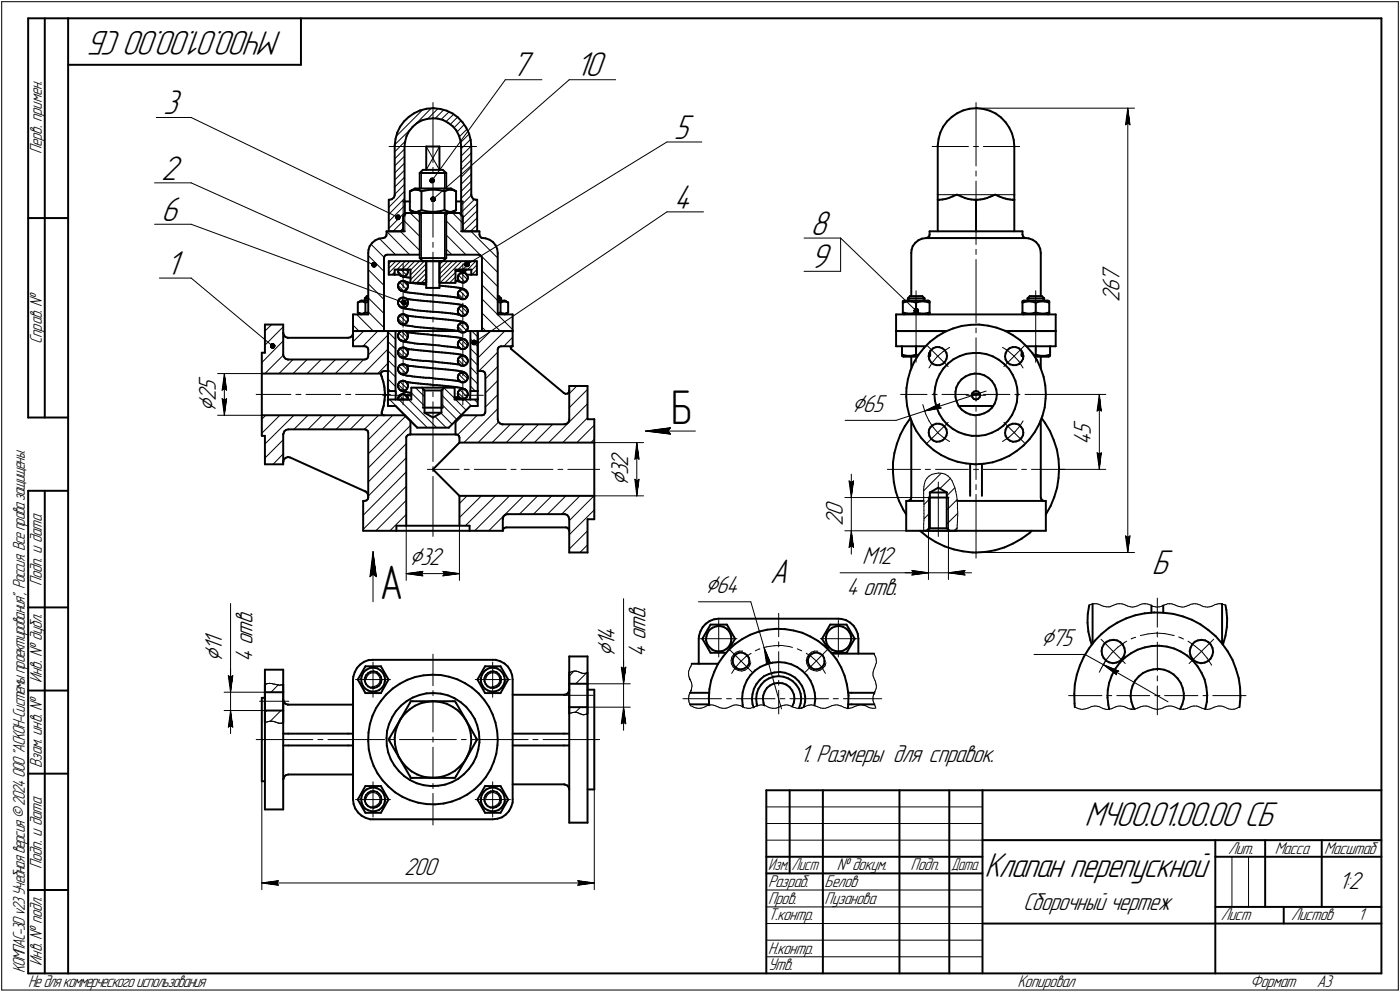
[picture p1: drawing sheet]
<svg xmlns="http://www.w3.org/2000/svg" width="421mm" height="298mm" viewBox="0 0 421 298" stroke-linecap="round" stroke-linejoin="round" font-family="sans-serif">
<defs><g id="words">
<g font-size="14.6">
<text x="201.9" y="127.4">Б</text>
<text x="114.2" y="179.9">А</text>
</g>
<g font-size="10.9">
<text x="84.8" y="9.3" transform="rotate(-180 84.8 9.3)">МЧ00.01.00.00 СБ</text>
<text x="154" y="23">7</text>
<text x="173.2" y="23">10</text>
<text x="49" y="34.3">3</text>
<text x="202.6" y="41.7">5</text>
<text x="48.5" y="54">2</text>
<text x="202.6" y="62.7">4</text>
<text x="48.5" y="66.4">6</text>
<text x="243.8" y="70.5">8</text>
<text x="49.9" y="82.6">1</text>
<text x="243.8" y="80.5">9</text>
<text x="346.4" y="172.4">Б</text>
<text x="231.5" y="175.3">А</text>
<text x="326.2" y="248.2">МЧ00.01.00.00 СБ</text>
<text x="296.1" y="263.4">Клапан перепускной</text>
</g>
<g font-size="8.5">
<text x="64.9" y="123.9" transform="rotate(-90 64.9 123.9)">⌀25</text>
<text x="256.2" y="123.7">⌀65</text>
<text x="189" y="146.2" transform="rotate(-90 189 146.2)">⌀32</text>
<text x="123" y="169.8">⌀32</text>
<text x="212.1" y="178.3">⌀64</text>
<text x="185" y="197.5" transform="rotate(-90 185 197.5)">⌀14</text>
<text x="313" y="194.1">⌀75</text>
<text x="66.8" y="199" transform="rotate(-90 66.8 199)">⌀11</text>
</g>
<g font-size="7.8">
<text x="336.6" y="90.7" transform="rotate(-90 336.6 90.7)">267</text>
<text x="328.1" y="133.7" transform="rotate(-90 328.1 133.7)">45</text>
<text x="253.5" y="158.1" transform="rotate(-90 253.5 158.1)">20</text>
<text x="259.3" y="169.6">M12</text>
<text x="254.6" y="178.7">4 отв.</text>
<text x="194.1" y="197.5" transform="rotate(-90 194.1 197.5)">4 отв.</text>
<text x="76" y="199" transform="rotate(-90 76 199)">4 отв.</text>
<text x="240.5" y="229">1. Размеры для справок.</text>
<text x="121.5" y="262.8">200</text>
<text x="402.6" y="267.3">1:2</text>
<text x="307.7" y="273.4">Сборочный чертеж</text>
</g>
<g font-size="5.4">
<text x="12.6" y="46.3" transform="rotate(-90 12.6 46.3)">Перв. примен.</text>
<text x="12.6" y="103.4" transform="rotate(-90 12.6 103.4)">Справ. №</text>
<text x="12.6" y="176.1" transform="rotate(-90 12.6 176.1)">Подп. и дата</text>
<text x="12.6" y="205.2" transform="rotate(-90 12.6 205.2)">Инв. № дубл.</text>
<text x="12.6" y="230.9" transform="rotate(-90 12.6 230.9)">Взам. инв. №</text>
<text x="369.3" y="256.6">Лит.</text>
<text x="383.4" y="256.6">Масса</text>
<text x="398.3" y="256.6">Масштаб</text>
<text x="12.6" y="261.1" transform="rotate(-90 12.6 261.1)">Подп. и дата</text>
<text x="251.6" y="261.6">№ докум.</text>
<text x="273.9" y="261.6">Подп.</text>
<text x="231" y="266.6">Разраб.</text>
<text x="248" y="266.6">Белов</text>
<text x="231" y="271.6">Пров.</text>
<text x="248" y="271.6">Пузанова</text>
<text x="231" y="276.6">Т.контр.</text>
<text x="367.1" y="276.6">Лист</text>
<text x="388.3" y="276.6">Листов</text>
<text x="408.5" y="276.6">1</text>
<text x="231" y="286.6">Н.контр.</text>
<text x="7.5" y="292.5" transform="rotate(-90 7.5 292.5)">КОМПАС-3Dv23Учебнаяверсия©2024ООО&quot;АСКОН-Системыпроектирования&quot;, Россия. Всеправазащищены.</text>
<text x="12.6" y="290.2" transform="rotate(-90 12.6 290.2)">Инв. № подл.</text>
<text x="231" y="291.6">Утв.</text>
<text x="8.5" y="296.7">Недлякоммерческогоиспользования</text>
<text x="306" y="296.6">Копировал</text>
<text x="376" y="296.6">Формат</text>
<text x="396" y="296.6">A3</text>
</g>
<g font-size="5.3">
<text x="231.1" y="261.6">Изм.</text>
<text x="238.1" y="261.6">Лист</text>
<text x="286.1" y="261.6">Дата</text>
</g>
</g></defs>
<g fill="none" stroke="#000" stroke-width=".3">
<path d="M.5 .5v297zM.5 .5h420zM420.5 .5v297zM47 35.3h10.5zM57.5 35.3l62.1 30zM121.6 36.4l1-.9zM128.7 35.6l3-3zM129.7 32.5l-5.1 5.2zM130.2 30.8v18.1zM130.9 35.6l2.5-2.6zM132.7 35.9l2.3-2.3zM134.2 36.5l2.2-2.1z"/>
<path d="M135.5 37.3l2.1-2.1zM138.7 36.2l-2.1 2.2zM139.6 37.4l-2.1 2.2zM152 24l-22 30.2zM152 24h11zM171.2 24h14zM293.5 30.8v19.1zM293.5 32.5h47.7zM338.5 37.5l.7-.5zM339.2 32.5l.7 5zM339.2 37l.7 .5zM339.2 32.5l-.7 5z"/>
<path d="M339.2 32.5v133.5zM46.5 54.9h11zM57.5 54.9l54.9 24.7zM117 44h10.9zM118.7 56.2l3-2.9zM118.7 54.1l3-3zM118.7 52l3-3zM118.7 49.9l3-3zM118.7 47.8l3-3zM118.7 45.6l3.1-3.1zM118.7 43.5l5.2-5.1zM119.1 41l8.1-8.1z"/>
<path d="M121.7 59.6l-4.8 4.8zM121.7 57.5l-4.8 4.8zM121.7 55.4l-3 3zM126.7 52v4.6zM126.7 51.5v.5zM128.2 44l4 7.1zM129.5 44h1.5zM130.2 53.3v18zM130.2 50.3v1.5zM130.2 59.9l41-35.9zM132.2 44l-4 7.1zM132.4 44h10.9z"/>
<path d="M133.7 52v4.6zM133.7 51.5v.5zM138.2 41.1l2.3-2.3zM138.6 42.8l2.5-2.5zM138.7 59.6l3-3zM138.7 57.5l3-3.1zM138.7 55.4l3-3.1zM138.7 53.3l3-3.1zM138.7 51.1l3-3zM138.7 49l3-3zM138.7 46.9l3-3zM138.7 44.7l2.8-2.8z"/>
<path d="M200.6 42.7h10.5zM280.3 44h11zM282 58.5h23.1zM292.8 44h1.5zM293.5 51.4v1.5zM293.5 54.4v19.1zM295.7 44h11zM46.5 67.4h11zM57.5 67.4l63.9 23.5zM110.7 76.8l4.8 4.7zM111.6 73.4l3.9 3.9zM114 71.6l5 4.9z"/>
<path d="M116.2 69.5l7 7zM116.9 60.2l.2-.2zM116.9 79.2l.8-.7zM118.2 69.5l3-3zM120.3 69.5l.9-.9zM120.4 69.5l5.8 5.8zM121.2 60.5v8.6zM121.2 68.5v.6zM121.2 79.3v7.2zM121.2 66l5 5zM121.8 64.5v5zM121.8 64.5v.5z"/>
<path d="M121.8 63.8l-4.9 4.9zM121.8 61.7l-4.9 4.8zM123.3 78.5l-2.5 2.5zM123.4 64l2.8 2.8zM124.7 78.5l-2.4 2.5zM126.2 64.5v12zM126.2 64.5v.5zM126.7 64v13.6zM126.7 77.6v.5zM128.2 79.2l-4.8 4.9zM130.2 75.8v18zM130.2 72.8v1.5z"/>
<path d="M132.2 79.5l1-1zM133.7 64v13.6zM133.7 77.6v.5zM134.2 64.5v12zM134.2 64.5v.5zM134.2 66.4l15.5 15.5zM134.2 70.6l5.9 5.9zM134.2 74.8l1.7 1.7zM136.1 64l3.1 3.1zM138.7 64.5v5zM138.7 64.5v.5zM138.7 63.8l4-3.9z"/>
<path d="M138.7 61.7l3-3zM139.2 60.5v8.6zM139.2 68.5v.6zM139.2 79.3v7.2zM139.2 67.6l4.3-4.3zM139.2 65.4l4.3-4.2zM139.4 69.5l4.1-4.1zM140.4 79.5l60.2-36.8zM141.5 69.5l2-1.9zM141.6 69.5l8.1 8.1zM143.1 78.5l-2.5 2.5zM143.4 79.6l-1.7 1.8z"/>
<path d="M200.6 63.7h11zM241.8 71.5h11zM252.8 71.5l22.7 21.9zM252.8 71.5v10zM293.5 74.9v1.6zM293.5 78v19zM47.9 83.6h9.6zM57.5 83.6l24.5 20.4zM79.7 99.5l2-2zM106.2 97.7l1.7 1.8zM107.3 94.5l5 5zM110.2 89.2v.5z"/>
<path d="M110.2 89.7v.6zM110.7 81l4.8 4.8zM110.7 85.3l4.8 4.7zM110.7 89.5l4.8 4.7zM110.7 93.7l4.8 4.8zM113.6 99.5l-4.5 4.6zM116.7 99.7l2.3 2.3zM116.9 82l3.6-3.5zM116.9 80.6l2.1-2.1zM118.7 81.7l-.8 .8zM119.4 81l2.5-2.5zM119.7 81.5l1.5 1.6z"/>
<path d="M119.7 85.8l1.6 1.6zM119.7 95.8l1.7 1.6zM119.9 90.3l2 1.9zM119.9 91.6l.6 .6zM120.2 84.8l2.1 2.2zM120.2 94.8l2.1 2.1zM120.6 81l1.7 1.6zM120.6 89.6l2 1.9zM120.7 99.5l1.9 1.9zM121.2 84.4l1.5 1.5zM121.2 88.1v1.5zM121.2 91.1v7.2z"/>
<path d="M121.2 99.7v1.6zM121.3 94.4l1.4 1.4zM122 81l.7 .7zM123.4 82.6l4.2-4.1zM123.4 81.2l2.8-2.7zM125.3 85l2.9-2.9zM126.7 85l1.5-1.4zM128.1 85h.1M128.2 80.7l-4.3 4.3zM130.2 98.3v17.9zM130.2 95.2v1.6zM132.2 83.7l5.3-5.2z"/>
<path d="M132.2 82.4l3.9-3.9zM132.2 80.9l2.4-2.4zM132.3 85l6.6-6.5zM133.8 85l3.2-3.1zM136.7 85l.3-.3zM137 83.2l-1.8 1.8zM137.8 81l2.5-2.5zM137.8 88.2l1.6 1.7zM137.8 98.1l1.6 1.8zM137.8 94l.8 .8zM137.9 82.7l2 2.1zM137.9 84.2l.5 .5z"/>
<path d="M137.9 92.7l2.1 2zM138.2 87.3l2.1 2.1zM138.3 97.3l2.1 2.1zM138.6 82l1.9 2zM138.7 92l1.9 2zM139 81l.4 .5zM139.2 88.1v1.5zM139.2 91.1v7.2zM139.2 99.7v1.6zM139.2 81l2.5-2.5zM139.3 87l1.4 1.4zM139.4 96.9l1.3 1.4z"/>
<path d="M141.9 99.5l1.8 1.8zM141.9 82.5l1.5-1.5zM143.4 82.4l-.1 .1zM144.9 81.4l4.8 4.7zM144.9 85.6l4.8 4.7zM144.9 89.8l9.3 9.3zM144.9 94.1l5.6 5.4zM144.9 98.3l1.2 1.2zM150.3 89.2v.5zM150.3 89.7v.6zM153.9 94.5l.3 .3zM241.8 81.5h11z"/>
<path d="M273.5 89.2v.5zM273.5 89.7v.6zM275.5 87.4v18.2zM277.6 89.2v.5zM277.6 89.7v.6zM293.5 98.6v1.4zM309.5 89.2v.5zM309.5 89.7v.6zM311.5 87.4v18.2zM313.6 89.2v.5zM313.6 89.7v.6zM65.4 112.3h13.3z"/>
<path d="M66.8 119.8l.7 5zM66.8 119.8l.7 .4zM66.8 117.3l.7-.5zM67.5 112.3l.7 5zM67.5 116.8l.7 .5zM67.5 112.3l-.7 5zM67.5 112.3v12.5zM68.2 119.8l-.7 5zM77 118.5h10.5zM79.7 112.3l5.6-5.6zM79.7 103.7l5.5-5.5zM83.9 112.3l4.2-4.3z"/>
<path d="M85.2 102.4l-6.5 6.6zM88.1 112.3l4.3-4.3zM89 118.5h1.5zM92 118.5h10.4zM92.4 112.3l4.2-4.3zM96.6 112.3l4.3-4.3zM100.8 112.3l4.4-4.3zM104 118.5h1.5zM105.2 112.3l4.2-4.3zM106.2 102.7l3.2-3.2zM106.9 118.5h10.5zM115.1 118.8h5.6z"/>
<path d="M116.7 109.1l-3.1 3.2zM116.7 104.9l-7.3 7.4zM116.7 100.7l-6 6zM116.7 102.6l2.3 2.2zM116.7 105.4l2.3 2.3zM116.7 108.2l2.3 2.3zM116.7 111.1l2.3 2.2zM116.7 113.9l2.3 2.3zM116.7 116.8l.8 .7zM119.7 105.7l1.8 1.7zM119.7 119.7l.3 .4zM119.8 101.4l.9 1z"/>
<path d="M119.8 111.3l1 1.1zM119.8 115.6l1.8 1.7zM120 100.2l2 2zM120 110.1l2.1 2.1zM120.2 118.9l1.2 1.2zM120.3 104.7l2.1 2.1zM120.3 114.7l2.1 2.1zM120.8 109.5l1.9 1.8zM121.2 102.8v7.2zM121.2 111.5v1.4zM121.2 114.5v7.2zM121.3 118.4l1.4 1.5z"/>
<path d="M121.4 104.5l1.3 1.2zM121.5 114.5l1.2 1.1zM123.7 118l4 4zM125 116.5l2.7 2.7zM127.2 116.8v5.7zM127.2 116.8v.5zM130.2 117.8v1.4zM132.8 118.6l6 6.1zM133.2 116.8v5.7zM133.2 116.8v.5zM133.5 116.6l3.2 3.1zM136.3 116.5l.4 .4z"/>
<path d="M137.8 103.8l1 1.1zM137.8 108l1.7 1.9zM137.8 113.7l1.1 1.2zM137.8 118l1.8 1.8zM137.9 102.6l2.1 2zM138 112.5l2.1 2.1zM138.3 107.2l2.1 2.1zM138.3 117.2l2.2 2zM138.8 102l1.8 1.9zM138.9 112l1.7 1.8zM139.2 102.8v7.2zM139.2 111.5v1.4z"/>
<path d="M139.2 114.5v7.2zM139.4 106.9l1.2 1.2zM139.5 116.9l1.1 1.1zM139.7 118.8h5.7zM141.5 101.9l2.2 2.2zM141.5 104.7l2.2 2.2zM141.5 107.5l2.2 2.3zM141.5 110.3l2.2 2.3zM141.5 113.2l2.2 2.2zM141.5 116l1.4 1.5zM142.6 103l58-39.3zM143.7 107.6l8.1-8.1z"/>
<path d="M143.7 103.4l3.9-3.9zM144 111.5l5.7-5.7zM146 118.1l3.7-3.7zM146 113.9l3.7-3.7zM154.2 101.3l-2.6 2.8zM171.2 118.3l2.3-2.3zM270.8 118.5h8zM275.5 104.9v4zM278.9 103.9l6.3 6.3zM280.3 109.1l-.9 1.5zM280.3 118.5h1.6zM281.9 107.2l1.7-1.5z"/>
<path d="M281.9 107.2l-1.6 1.9zM283.3 118.5h8zM283.6 105.7l2-1.3zM290.6 118.8h5.8zM292.8 118.5h1.5zM293.5 101.5v19.1zM295.7 118.5h8zM301.5 104.4l1.5 .9zM303 105.3l1.8 1.5zM304.8 106.8l1.6 1.7zM305.2 118.5h1.5zM306.4 108.5l1.3 2.1z"/>
<path d="M308.1 103.9l-6.2 6.3zM308.3 118.5h7.9zM311.5 104.9v4zM316.2 118.5h16.4zM330.6 118.5l.6 5zM330.6 118.5l-.7 5zM330.6 118.5v22.6zM65.4 124.8h13.3zM67.5 120.2l.7-.4zM78.7 130.2l5.5-5.4zM78.7 126l1.2-1.2zM79.7 137.7l5.5-5.5z"/>
<path d="M79.7 133.4l8.7-8.6zM85.2 136.4l-3.1 3.1zM88.4 129l4.2-4.2zM92.6 129l4.3-4.2zM101.1 129l4.2-4.2zM101.1 124.8l-4.2 4.2zM105.3 129l4.3-4.2zM109.6 129l4.3-4.2zM110.7 132.2l7.4-7.4zM117.2 120.1l8.4 8.4zM120 120.1l8.5 8.4zM122 125.1l-11.3 11.3z"/>
<path d="M122.2 137.6l-11.5 11.5zM122.2 133.3l-11.5 11.6zM122.9 120.1l8.4 8.4zM123.4 127.8l-12.7 12.8zM130.2 120.7v18zM130.8 125.1l3.4 3.4zM132.6 124.1l3.4 3.4zM132.8 121.4l4.6 4.7zM137 127.1l2.3-2.3zM137 120.1l3.2 3.2zM137.7 130.6l5.8-5.8zM139.5 133l10.2-10.1z"/>
<path d="M139.8 120.1l2 1.9zM142.7 120.1l1 1zM146 122.3l3.7-3.7zM148 133l5.5-5.5zM149.9 126.8l-6.1 6.2zM152.2 133l5.5-5.5zM156.5 133l5.5-5.5zM160.7 133l5.5-5.5zM165 133l11.7-11.7zM169.2 133l7.5-7.4zM171.2 122.5l5.5-5.5zM177.7 133l1-1z"/>
<path d="M178.7 127.8l-5.2 5.2zM178.7 133h14.8zM190.9 138l.6-.5zM191.5 133l.7 5zM191.5 137.5l.7 .5zM191.5 133l-.6 5zM191.5 133v16zM194.1 129.5l7.6-1zM194.1 129.5l7.6 1zM194.1 129.5h15zM200.9 129.5l.8 1zM201.7 128.5l-.8 1z"/>
<path d="M254.2 126.3h15.3zM269.5 126.3l8.5-2.8zM277.5 121.6l.2 .6zM277.7 122.2l.7 2.2zM278 123.5l4.6-2.2zM278 123.5l5-.9zM278 123.5l18.6-6zM278.4 124.4l1 2.1zM278.9 133.1l6.3-6.2zM279.4 126.5l1.3 1.9zM280.7 128.4l1.5 1.8zM282.2 130.2l1.9 1.5z"/>
<path d="M282.4 122.2l.6 .4zM282.6 121.3l-.2 .9zM284.1 131.7l1.5 1zM293.5 122.1v1.5zM293.5 125.1v19zM301.5 132.7l1.9-1.3zM301.9 126.9l6.2 6.2zM303.4 131.4l1.8-1.6zM306.7 128l-1.5 1.8zM307.7 126.5l-1 1.5zM329.9 123.5l.7-.5zM329.9 136.1l.7 5z"/>
<path d="M329.9 136.1l.7 .4zM330.6 123l.6 .5zM330.6 136.5l.6-.4zM331.2 136.1l-.6 5zM109.2 159.1l13-13zM109.2 150.6h.1M113 159.5l9.2-9.1zM117.3 159.5l4.9-4.9zM122.2 141.8l-13 13.1zM122.2 158v16.4zM128.5 141.1h9.6zM130.2 143.2v18z"/>
<path d="M130.2 140.2v1.5zM138.2 155.5l6.6-6.5zM138.2 151.3l2.3-2.3zM138.2 158v16.4zM139.6 141.1h1.5zM140 158l9-9zM142.7 141.1h9.5zM142.7 159.5l10.5-10.5zM153.7 141.1h1.5zM156.2 154.5l5.5-5.5zM156.7 141.1h9.6zM157.5 149l-10.5 10.5z"/>
<path d="M160.4 154.5l5.5-5.5zM164.7 154.5l5.5-5.5zM167.8 141.1h1.4zM168.9 154.5l5.5-5.5zM170.8 141.1h9.5zM171.2 156.5l7.4-7.5zM178.7 149h14.8zM190.9 144l.6 5zM190.9 144l.6 .5zM191.5 144.5l.7-.5zM192.2 144l-.7 5zM254.1 159.5h18.4z"/>
<path d="M254.1 149.5h25.6zM255.4 144.5l.6 .5zM255.4 144.5l.6 5zM256 159.5l-.6 5zM256 159.5l.7 5zM256 159.5v7zM256 145l.7-.5zM256 142.5v7zM256 149.5v10zM256.7 144.5l-.7 5zM266.9 141.1h10zM277.8 158.5v1z"/>
<path d="M277.8 157.5v1zM277.8 150.2l.1 1zM277.8 149.2v1zM277.8 148.2v1zM277.8 147.2v1zM277.9 156.4l-.1 1.1zM277.9 155.4v1zM277.9 154.3v1.1zM277.9 153.3v1zM277.9 152.2v1.1zM277.9 151.2v1zM277.9 146.1l-.1 1.1z"/>
<path d="M277.9 151.6l1.8-1.7zM278 145.3l-.1 .8zM278.3 141.1h1.5zM278.3 144.4l-.3 .9zM278.5 159.5l1.2-1.2zM278.8 143.7l-.5 .7zM278.8 143.7l.6-.6zM279.2 149.5v9.7zM279.2 158.7v.5zM279.2 159.2v15zM279.4 143.1l.8-.5zM279.7 154.1l-1.8 1.9z"/>
<path d="M280.2 142.6l1.1-.3zM281.3 142.3l1-.1zM281.3 141.1h10zM282.2 144.9v16.3zM282.3 142.2h1zM282.7 146.8l3-3zM283 142.3l-5.2 5.2zM283.3 142.2l.9 .3zM284.2 142.5l.9 .5zM284.7 157.5l3.3-3.2zM284.7 149l2.4-2.4zM285.1 143l.6 .7z"/>
<path d="M285.2 149.5v9.7zM285.2 158.7v.5zM285.2 159.2v15zM285.7 143.7l.6 .8zM286.3 144.5l.5 1zM286.8 145.5l.4 1.1zM286.9 159.5l.9-.8zM287.2 146.6l.2 1.1zM287.4 147.7l.3 1.2zM287.7 148.9l.2 1.3zM287.8 150.2l-3.1 3zM287.9 150.2l.1 1.2z"/>
<path d="M287.9 157.8v.9zM287.9 158.7l-.2 .8zM288 151.4v1.3zM288 152.7v1.1zM288 156v.9zM288 156.9l-.1 .9zM288 153.8v1.1zM288 154.9v1.1zM292.8 141.1h1.5zM293.5 145.6v1.6zM293.5 148.6v19.1zM295.7 141.1h10z"/>
<path d="M307.3 141.1h1.4zM310.2 141.1h10zM318.5 141.1h14.1zM111.3 173.3l.9-.7zM112.2 165.8l1 7.5zM112.2 172.6l1 .7zM112.2 165.8l-.9 7.5zM112.2 165.8v15zM122.2 172.4l5-.7zM122.2 172.4l5 .7zM122.2 172.4h16zM126.7 172.4l.5 .7z"/>
<path d="M127.2 171.7l-.5 .7zM133.2 173.1l5-.7zM133.2 171.7l.5 .7zM133.2 171.7l5 .7zM133.7 172.4l-.5 .7zM171.2 165l5.5-5.5zM171.2 160.7l7.5-7.5zM174.4 166l2.3-2.3zM187.5 179.9v25.6zM252.6 172.1h26.6zM255.4 164.5l.6-.5zM256 164l.7 .5z"/>
<path d="M272.2 172.1h7zM274.2 171.4l5 .7zM274.2 171.4l.5 .7zM274.2 172.8l5-.7zM274.7 172.1l-.5 .7zM279.2 172.1h6zM285.2 172.1l5 .7zM285.2 172.1l5-.7zM285.2 172.1h7zM289.7 172.1l.5 .7zM290.2 171.4l-.5 .7zM293.5 166h47.7z"/>
<path d="M338.5 161l.7 5zM338.5 161l.7 .5zM339.2 161.5l.7-.5zM339.9 161l-.7 5zM348.1 179.7v8.8zM69.3 181.4v26.6zM112.2 199v10.5zM130.2 196.6v9.5zM148.2 199v10.5zM187.5 198.5v7zM207.9 199.6v.2zM207.9 199.8v.3z"/>
<path d="M208 199.5l-.1 .1zM210.1 180.8h15.7zM210.7 191.9h11zM216.2 186.4v11zM219.5 195.3l6.6 6.6zM219.9 198.5l.1 1zM220 199.5l.5 .9zM220 197.5l-.1 1zM220.6 196.7l.8-.7zM220.6 196.7l-.6 .8zM221.4 196l.9-.3zM222.3 195.7h1.1z"/>
<path d="M222.6 199l1.7-1.6zM222.6 199l-1.5 1.7zM224.3 197.4l1.6-1.1zM225.8 199.1l-.3 1zM225.8 180.8l4 13.8zM227.2 195.6l1.1-.5zM228.3 195.1l.2-.1zM229.8 194.6l1.9 4.6zM229.8 194.6l.7 5zM229.8 194.6l5.2 18.4zM230 194.6l.5-.2zM230.5 194.4l2.3-.3z"/>
<path d="M231 198.9l.7 .3zM231 198.9l-.5 .7zM232.8 194.1l2.3-.1zM234.2 184.3v7zM234.2 192.9v1.5zM234.2 195.8v7.1zM235.1 194l2.3 .3zM237.4 194.3l.9 .3zM239.8 195l1.3 .6zM242.5 198.5l.2 1zM242.5 196.3l1.3 .8zM242.7 199.5l.4 .9z"/>
<path d="M242.7 197.5l-.2 1zM243.2 196.7l.8-.7zM243.2 196.7l-.5 .8zM243.8 197.1l1.7 1.5zM244 196l.9-.3zM244.9 195.7h1.1zM245.5 198.6l1.6 1.8zM246.7 191.9h10.9zM248.4 199.1l-.2 1zM248.8 195.3l-6.6 6.6zM252.1 186.4v11zM262.9 196.5l.1 .2z"/>
<path d="M262.9 196.5h.1M263 196.7l.1 .1zM263.1 196.8v.3zM263.1 197.1l.2 .3zM263.3 199.8l-.1 .4zM263.3 197.4l.1 .2zM263.4 197.6l.1 .4zM263.5 199.4l-.2 .4zM263.5 198.3l.1 .3zM263.5 198v.3zM263.6 199.1l-.1 .3zM263.6 198.6v.5z"/>
<path d="M311 196.7h15.3zM326.3 196.7l5.5 3zM327.6 181.9l.4-.2zM328 181.7l.3-.2zM328.3 181.5h.3zM328.7 181.4h.1zM328.7 181.4h.1M328.8 181.4h.3zM329.1 181.4h.4zM329.5 181.4h.3zM329.8 181.4l.4 .1zM330.2 181.5l.3 .1z"/>
<path d="M330.5 181.6l.5 .3zM331 181.9l.4 .1zM331.1 192.1l7.3 7.3zM331.4 182l.5 .2zM331.8 199.7l4.7 2zM331.8 199.7l4 3.1zM331.8 199.7l19.5 11.2zM331.9 182.2l.4 .1zM332.3 182.3l.5 .1zM332.6 198.5l-1.3 2.2zM332.7 198.2l-1 1.7zM332.8 182.4h.5z"/>
<path d="M333.3 182.4h.5zM333.8 182.4l.3-.2zM334.1 182.2l.4-.2zM334.3 196.3l1.9-1.8zM334.3 196.3l-1.6 1.9zM334.5 182l.4-.1zM334.9 181.9l.5-.2zM335.4 181.7l.4-.2zM335.8 181.5l.5-.1zM336.2 194.5l2-1.5zM336.3 181.4h.4zM336.7 181.4h.5z"/>
<path d="M337.2 181.4l.5 .1zM337.7 181.5l.5 .2zM338.2 181.7l.4 .2zM338.2 193l.6-.3zM338.6 181.9l.5 .2zM339.1 182.1l.6 .2zM339.7 182.3l.4 .1zM340.1 182.4l.4 .1zM340.2 192l.2-.1zM340.4 191.9l1.1-.4zM340.5 182.5l.5-.1zM341 182.4l.5-.1z"/>
<path d="M341.5 182.3l.5-.2zM342 182.1l.4-.2zM342.4 181.9l.5-.2zM342.9 181.7l.5-.2zM343 191l2.3-.5zM343.4 181.5l.4-.1zM343.8 181.4h.4zM344.2 181.4h.4zM344.3 181.4h.1M344.6 181.4l.5 .1zM345.1 181.5l.4 .1zM345.3 190.5l2.5-.3z"/>
<path d="M345.5 181.6l.4 .2zM345.9 181.8l.4 .1zM346.3 181.9l.4 .3zM346.7 182.2l.4 .1zM347.1 182.3l.5 .1zM347.6 182.4l.4 .1zM347.8 190.2l2.6 .2zM348 182.5l.3-.1zM348.1 189.9v1.5zM348.1 193v8.6zM348.3 182.4h.4zM348.7 182.4l.5-.2z"/>
<path d="M349.2 182.2l.5-.2zM349.7 182l.1-.1zM349.8 181.9l.5-.1zM350.3 181.8l.5-.2zM350.4 190.4l2.4 .5zM350.8 181.6l.4-.2zM351.2 181.4h.5zM351.6 181.4h.1M351.7 181.4h.5zM352.2 181.4l.4 .1zM352.6 181.5l.5 .2zM352.8 190.9l.3 .1z"/>
<path d="M353.1 181.7l.4 .2zM353.5 181.9l.4 .1zM353.9 182l.4 .2zM354.3 182.2l.5 .1zM354.5 191.4l.7 .3zM354.8 182.3l.4 .1zM355.2 182.4l.5 .1zM355.2 191.7l.7 .3zM355.7 182.5l.5-.1zM356.2 182.4l.5-.2zM356.7 182.2l.4-.2zM357.1 182l.5-.1z"/>
<path d="M357.3 192.7l.2 .1zM357.5 192.8l2 1.4zM357.6 181.9l.5-.3zM357.6 199.4l7.4-7.3zM358.1 181.6l.5-.1zM358.6 181.5l.5-.1zM359.1 181.4h.5zM359.5 194.2l1.9 1.6zM359.6 181.4l.5 .1zM360.1 181.5l.5 .2zM360.6 181.7l.5 .2zM361.1 181.9l.4 .2z"/>
<path d="M361.4 195.8l1.7 2zM361.5 182.1l.4 .2zM361.9 182.3l.6 .1zM362.5 182.4l.6 .1zM363.1 197.8l1.3 2.1zM363.1 182.5l.5-.1zM363.6 182.4l.6-.1zM364.2 182.3l.4-.2zM364.6 182.1l.4-.2zM365 181.9l.4-.2zM365.4 181.7l.4-.1zM365.8 181.6l.3-.1z"/>
<path d="M366.1 181.5l.4-.1zM366.5 181.4h.4zM366.9 181.4h.2zM367.1 181.4h.2zM367.3 181.4h.2zM367.5 181.5h.1M367.6 181.5h.1M367.6 181.5l.5 .2zM368.1 181.7l.5 .2zM67.4 213.5h12.3zM67.4 208h12.3zM68.7 218.5l.6-.5z"/>
<path d="M68.7 203l.6 .5zM68.7 203l.6 5zM69.3 213.5l-.6 5zM69.3 218l.7 .5zM69.3 213.5l.7 5zM69.3 213.5v7zM69.3 203.5l.7-.5zM69.3 201v7zM69.3 208v5.5zM70 203l-.7 5zM78.1 210.7h8.8zM79.7 217.2l.1-.1z"/>
<path d="M79.7 205.7h.1zM79.7 214l.6-.5zM79.8 217.1l.2-.1zM79.8 205.7h.1M79.9 205.6h.2zM80 217h.2zM80.1 205.6h.1M80.2 217l.1-.1zM80.2 205.5h.1zM80.3 216.9h.2zM80.3 205.5h.1M80.4 205.4h.2z"/>
<path d="M80.5 216.9l.2-.1zM80.6 205.4h.1M80.7 216.8h.2zM80.7 205.4h.2zM80.9 216.8l.1-.1zM80.9 205.4h.1zM81 216.7h.2zM81 205.4h.1M81.1 205.3l.2 .1zM81.2 216.7h.2zM81.3 205.4h.1zM81.3 216.7l3.2-3.2z"/>
<path d="M81.4 216.7h.1zM81.4 205.4h.2zM81.5 216.7h.2zM81.6 205.4h.2zM81.8 216.7h.1M81.8 216.7h.2zM81.8 205.4h.1M81.9 205.5h.1zM82 216.7h.1zM82 205.5l.2 .1zM82.1 216.7l.2 .1zM82.2 205.6h.2z"/>
<path d="M82.4 216.8h.1M82.4 216.8l.1 .1zM82.4 205.6h.1zM82.5 216.9h.2zM82.5 205.6l.2 .1zM82.7 216.9l.2 .1zM82.7 205.7h.2zM83 217h.1M82.9 205.7h.2zM83 217l.1 .1zM83.1 205.7h.1zM83.1 217.1l.2 .1z"/>
<path d="M83.2 205.7l.2 .1zM83.4 217.2h.1M83.4 217.2l.2 .1zM83.4 205.8h.2zM83.7 217.3h.1M83.6 205.8h.1zM83.7 217.3h.1zM83.7 205.8l-2.2 2.2zM83.7 205.8h.1M83.9 217.3h.1M83.8 205.8l.2 .1zM83.9 217.3h.2z"/>
<path d="M84 205.9h.2zM84.2 217.3h.1M84.2 217.3h.1zM84.2 205.9h.1M84.2 205.9l.2-.1zM84.4 217.3h.1M84.4 217.3h.2zM84.4 205.8h.1M84.5 205.8h.2zM84.7 217.3h.1M84.7 205.8h.1M84.8 217.3h.1z"/>
<path d="M84.8 217.3h.1M84.8 205.8h.1M84.8 205.7h.2zM85 217.3h.1M85 205.7h.1M85 217.2l.2-.2zM85.2 217.2h.1M85.1 217.2h.1M85.1 205.7h.1M106.9 204.2h10.5zM110.3 203.4l-.1 .6zM110.8 202.7l.7-.4z"/>
<path d="M110.8 202.7l-.5 .7zM111.5 202.3l.9-.1zM111.8 206.3l.9-.1zM112.4 202.2l.8 .2zM112.7 206.2l.8-.3zM113.2 202.4l.6 .5zM113.5 205.9l.5-.6zM113.8 202.9l.4 .7zM114.2 203.6l.1 .9zM114.3 204.5l-.3 .8zM130.2 210.6v9.4zM130.2 207.5v1.5z"/>
<path d="M142.9 204.2h10.6zM146.3 203.4l-.2 .6zM146.8 202.7l.8-.4zM146.8 202.7l-.5 .7zM147.6 202.3l.7-.1zM147.9 206.3l.8-.1zM148.3 202.2l.9 .2zM148.7 206.2l.7-.3zM149.2 202.4l.7 .5zM149.4 205.9l.6-.6zM149.9 202.9l.3 .7zM150.2 203.6l.1 .9z"/>
<path d="M150.3 204.5l-.3 .8zM169.5 209h8.9zM171.2 202.1h.2zM171.2 214.5l.2-.1zM171.4 202.1l.1-.1zM171.4 214.4l.1-.1zM171.5 202l.2-.1zM171.5 214.3h.2zM171.7 201.9h.2zM171.7 214.3l.2-.1zM171.9 201.9l.1-.1zM171.9 214.2h.1z"/>
<path d="M172 201.8h.1M172 214.2l.2-.1zM172.1 201.8h.2zM172.3 214.1h.1M172.3 201.8h.2zM172.3 214.1h.2zM172.5 201.8l.1-.1zM172.5 214.1l.1-.1zM172.6 201.7h.2zM172.6 214h.2zM172.6 201.7l-1.4 1.5zM172.8 201.7h.2z"/>
<path d="M172.8 214h.2zM173 201.7h.1M173.1 214h.1M173.1 201.7h.1zM173.1 214h.1zM173.1 205.5l3.3-3.2zM173.2 201.7h.2zM173.2 214l.2 .1zM173.4 201.7h.1M173.4 214.1h.2zM173.5 201.8h.2zM173.7 214.1h.1"/>
<path d="M173.7 201.8h.1zM173.7 214.1l.1 .1zM173.8 201.8h.1M173.9 214.3h.1M173.9 201.8l.2 .1zM173.9 214.3h.2zM174.1 201.9l.1 .1zM174.1 214.3l.1 .1zM174.2 202h.1M174.3 214.5h.1M174.3 202l.2 .1zM174.3 214.5h.2z"/>
<path d="M174.5 202.1h.1M174.5 214.5h.2zM174.6 202.2h.2zM174.6 212.5l-1.5 1.5zM174.8 214.6h.1M174.8 202.2l.1 .1zM174.8 214.6h.1zM174.9 202.3h.1M175 214.7h.1M175 202.3l.2 .1zM175 214.7h.2zM175.2 202.4h.1"/>
<path d="M175.3 214.8h.1M175.3 202.4h.1zM175.3 214.8h.1zM175.4 202.4h.1M175.5 214.8h.1M175.5 202.4h.2zM175.5 214.8h.2zM175.7 202.4h.1M175.7 214.8l.2-.1zM175.8 202.4h.1zM175.9 214.7h.1M175.9 202.4h.2z"/>
<path d="M175.9 214.7h.2zM176.1 202.4h.1M176.2 214.6h.1M176.2 202.3h.2zM176.2 214.6h.2zM176.4 202.3h.1M176.4 202.2h.2zM176.4 214.5h.2zM176.4 214.5h.1M176.6 202.2h.1M176.7 214.5h.1M176.7 212.5h12.9z"/>
<path d="M176.7 205.5h12.9zM186.9 217.5l.6-.5zM186.9 200.5l.6 .5zM186.9 200.5l.6 5zM187.5 212.5l-.6 5zM187.5 217l.7 .5zM187.5 212.5l.7 5zM187.5 212.5v7zM187.5 201l.7-.5zM187.5 205.5v7zM188.2 200.5l-.7 5zM205.4 210h11.6z"/>
<path d="M207.1 210.2l.1 .4zM207.1 210v.2zM207.1 209.6v.4zM207.1 201.9v.5zM207.1 202.4v.5zM207.1 202.9l.1 .3zM207.1 210v.1zM207.2 210.8l.1 .4zM207.2 210.6v.2zM207.2 209.3l-.1 .3zM207.2 209v.3zM207.2 201.5l-.1 .4z"/>
<path d="M207.2 203.2l.1 .4zM207.3 211.2l.1 .2zM207.3 208.8l-.1 .2zM207.3 203.6l.1 .4zM207.3 201.2l-.1 .3zM207.3 203.9l.1 .1zM207.3 203.7v.2zM207.4 211.4l.1 .3zM207.4 208.4l-.1 .4zM207.4 200.8l-.1 .4zM207.4 204l.2 .4zM207.4 204l.1 .2z"/>
<path d="M207.5 208.2l-.1 .2zM207.5 211.7l.2 .4zM207.6 204.3h.1M207.6 200.5l-.2 .3zM207.6 204.4l.2 .3zM207.7 207.9l-.2 .3zM207.7 212.1l.5 .2zM207.7 207.9l-.3 .5zM207.8 200.2l-.2 .3zM207.8 204.7l.1 .4zM207.9 200.1l-.1 .1zM207.9 207.4l-.2 .5z"/>
<path d="M207.9 207.5l-.2 .4zM207.9 205.1l.1 .4zM207.9 207.1v.3zM207.9 207.2v.3zM208 205.5l.1 .4zM208 206.7l-.1 .4zM208.1 205.9v.3zM208.1 206.2l-.1 .5zM208.2 212.3l.4 .2zM208.6 212.5l.4 .2zM209 212.7l.5 .1zM209.5 212.8l.4 .1z"/>
<path d="M209.9 212.9h.4zM210.3 212.9h.4zM210.7 212.9l.4-.1zM211.1 212.8l.5-.2zM211.6 212.6l.4-.2zM212 212.4l.4-.2zM212.4 212.2l.5-.2zM212.9 212l.4-.1zM213.3 211.9l.4-.1zM213.7 211.8h.4zM214.1 211.8l.4 .1zM214.5 211.9l.5 .1z"/>
<path d="M215 212l.3 .2zM215.3 212.2l.4 .1zM215.7 212.3l.5 .2zM216.2 212.5l.3 .2zM216.5 212.7l.4 .1zM216.9 212.8l.4 .1zM217.3 212.9h.5zM217.8 212.9h.4zM218.2 212.9l.4-.1zM218.5 210h1.5zM218.6 212.8l.4-.2zM219 212.6l.5-.2z"/>
<path d="M219.5 212.4l.3-.1zM219.8 212.3l.4-.2zM220.2 212.1l.4-.2zM220.5 200.4l.6 .7zM220.6 211.9l.5-.1zM221.1 211.8h.5zM221.1 200.7l-1.1 1.7zM221.1 201.1l1 .4zM221.5 210h11.6zM221.6 211.8l.4 .1zM222 211.9l.4 .1zM222.1 201.5l1 .2z"/>
<path d="M222.4 212l.4 .1zM222.8 212.1l.3 .2zM223.1 201.7l.9-.3zM223.1 212.3l.3 .1zM223.4 212.4l.5 .3zM223.9 212.7l.6 .1zM224 201.4l.9-.6zM224.5 212.8l.3 .1zM224.8 212.9h.3zM225.1 212.9h.3zM225.4 212.9h.3zM225.5 200.1l-.6 .7z"/>
<path d="M225.7 212.9l.4-.2zM226.1 212.7l.6-.1zM226.7 212.5h.1M226.8 212.4h.2zM226.8 212.4h.1M227.1 212.3h.1zM227.1 212.3h.1M227.3 212.2h.2zM227.3 212.2h.1M227.5 212.2l.3-.1zM227.8 212.1l.1-.1zM227.9 212l.4-.1z"/>
<path d="M228.3 211.9l.6-.1zM228.9 211.8h.3zM229.2 211.8l.3 .1zM229.5 211.9l.4 .1zM229.9 212l.4 .1zM230.3 212.1l.4 .2zM230.7 212.3l.4 .2zM231.1 212.5l.4 .2zM231.5 212.7l.4 .1zM231.9 212.8l.4 .1zM232.3 212.9h.4zM232.7 212.9h.5z"/>
<path d="M233.2 212.9l.4-.1zM233.6 212.8l.4-.2zM234 212.6l.4-.2zM234.2 204.5v1.4zM234.2 207.4v7.1zM234.4 212.4l.5-.2zM234.6 210h1.5zM234.9 212.2l.5-.2zM235.4 212l.5-.1zM235.9 211.9l.4-.1zM236.3 211.8h.4zM236.7 211.8l.4 .1z"/>
<path d="M237.1 211.9l.4 .1zM237.5 212l.3 .2zM237.6 210h11.6zM237.8 212.2l.5 .1zM238.3 212.3l.5 .3zM238.8 212.6l.4 .1zM239.2 212.7l.5 .2zM239.7 212.9h.5zM240.2 212.9h.1M240.3 212.9h.2zM240.5 212.9h.3zM240.8 212.9l.2-.1z"/>
<path d="M241 212.8l.1-.1zM241.1 212.7h.2zM241.3 212.7l.2-.1zM241.6 212.6h.1M241.7 212.5h.1M241.6 212.5h.1M241.7 212.5l.4-.2zM242.1 212.3h.2zM242.3 212.3l.5-.3zM242.8 212l.4-.1zM243.1 200.4l.7 .7zM243.2 211.9h.3z"/>
<path d="M243.5 211.9l.3-.1zM243.8 201.1l.9 .4zM243.8 211.8h.3zM244.1 211.8l.4 .1zM244.5 211.9l.4 .1zM244.7 201.5l1 .2zM244.9 212l.4 .2zM245.3 212.2l.3 .1zM245.6 212.3l.4 .1zM245.7 201.7l.9-.3zM246 212.4l.4 .2zM246.4 212.6l.4 .2z"/>
<path d="M246.6 201.4l.9-.6zM246.8 212.8l.5 .1zM247.1 200.4l1.1 2zM247.3 212.9h.4zM247.7 212.9h.5zM248.2 200.1l-.7 .7zM248.2 212.9l.5-.2zM248.7 212.7l.3-.1zM249 212.6l.3-.2zM249.3 212.4l.5-.1zM249.8 212.3l.3-.2zM250.1 212.1l.3-.1z"/>
<path d="M250.4 212l.5-.1zM250.6 210h1.5zM250.9 211.9l.4-.1zM251.3 211.8h.5zM251.8 211.8l.4 .1zM252.2 211.9l.4 .2zM252.6 212.1l.4 .1zM253 212.2l.4 .1zM253.4 212.3l.4 .3zM253.7 210h11.5zM253.8 212.6l.4 .1zM254.2 212.7l.5 .2z"/>
<path d="M254.7 212.9h.3zM255 212.9h.4zM255.4 212.9l.5-.1zM255.9 212.8l.4-.1zM256.3 212.7l.3-.2zM256.6 212.5l.4-.2zM257 212.3l.5-.1zM257.5 212.2l.4-.2zM257.9 212l.4-.1zM258.3 211.9l.4-.1zM258.7 211.8h.5zM259.2 211.8l.3 .1z"/>
<path d="M259.5 211.9l.4 .1zM259.9 212l.4 .1zM260.3 212.1l.4 .2zM260.7 212.3l.4 .2zM261.1 212.5l.4 .2zM261.5 212.7l.5 .1zM262 212.8l.4 .1zM262.4 212.9h.5zM262.6 209.5v.3zM262.6 209.8v.3zM262.6 210.1v.4zM262.6 210.5v.3z"/>
<path d="M262.6 202.9v.4zM262.6 202.5v.4zM262.6 202.2v.3zM262.6 209.1v.4zM262.6 210.8l.2 .4zM262.6 203.3l.2 .4zM262.6 201.8v.4zM262.7 208.8l-.1 .3zM262.7 201.4l-.1 .4zM262.8 211.2l.2 .5zM262.8 203.7l.2 .4zM262.8 208.6l-.1 .4z"/>
<path d="M262.9 208.5l-.2 .3zM262.9 201l-.2 .4zM262.9 212.9l.5-.1zM263 208.2l-.1 .3zM263 204.1l.1 .4zM263 208.3l-.2 .3zM263 211.7l.1 .3zM263.1 200.6l-.2 .4zM263.1 207.8l-.1 .4zM263.1 204.5l.2 .4zM263.1 207.9l-.1 .4zM263.1 212l.1 .3z"/>
<path d="M263.2 200.2l-.1 .4zM263.2 212.3l.2 .5zM263.3 207.3l-.2 .5zM263.3 204.9l.1 .4zM263.4 205.3l.1 .4zM263.5 207l-.2 .3zM263.5 205.7l.1 .4zM263.6 206.5l-.1 .5zM263.6 206.1v.4zM321.4 209h10zM323.3 212.5l.4 .2zM323.7 212.7l.4 .2z"/>
<path d="M324.1 212.9l.4 .1zM324.5 213l.5 .1zM325 213.1l.5 .1zM325.5 213.2l.5-.1zM326 213.1l.4-.1zM326.4 213l.4-.1zM326.8 212.9l.4-.1zM327.2 212.8l.5-.2zM327.7 212.6l.5-.3zM328.2 212.3h.5zM328.7 212.3l.4-.1zM329.1 212.2h.5z"/>
<path d="M329.6 212.2l.5 .1zM330.1 212.3h.4zM330.5 212.3l.5 .3zM331 212.6l.6 .3zM331.3 200.7l-.7 1.3zM331.6 212.9l.5 .1zM332.1 213l.3 .1zM332.4 213.1l.4 .1zM332.8 213.2h.4zM332.8 209h1.5zM333.2 213.2l.4-.1zM333.6 213.1l.6-.1z"/>
<path d="M334.2 213l.4-.1zM334.6 212.9l.5-.3zM335.1 212.6l.4-.2zM335.5 212.4l.5-.1zM335.7 201.9l.8-.2zM335.7 201.9l.1 .9zM335.9 209h9.9zM336 212.3l.5-.1zM336.5 212.2h.6zM337.1 212.2l.5 .1zM337.6 212.3h.5zM338.1 212.3l.3 .2z"/>
<path d="M338.4 212.5l.4 .2zM338.8 212.7l.4 .2zM339.2 212.9l.4 .1zM339.6 213l.6 .1zM340.1 213.1h.1M340.1 213.1h.2zM340.2 213.1h.6zM340.3 213.1l.2 .1zM340.5 213.2l.3-.1zM340.8 213.1h.4zM341.2 213.1l.3-.1zM341.5 213l.3-.1z"/>
<path d="M341.8 212.9l.3-.1zM342.1 212.8l.4-.1zM342.5 212.7l.3-.2zM342.8 212.5l.4-.2zM343.2 212.3h.4zM343.6 212.3l.4-.1zM344 212.2h.4zM344.4 212.2h.4zM344.8 212.2l.5 .1zM345.3 212.3l.3 .1zM345.6 212.4l.4 .2zM346 212.6l.5 .2z"/>
<path d="M346.5 212.8l.4 .1zM346.9 212.9l.3 .1zM347.2 213l.4 .1zM347.3 209h1.5zM347.6 213.1l.5 .1zM348.1 213.2l.4-.1zM348.1 203.1v1.5zM348.1 206.2v8.6zM348.5 213.1l.4-.1zM348.9 213l.4-.1zM349.3 212.9l.5-.1zM349.8 212.8l.3-.3z"/>
<path d="M350.1 212.5l.4-.1zM350.3 209h10zM350.5 212.4l.4-.1zM350.9 212.3l.5-.1zM351.4 212.2h.4zM351.8 212.2h.4zM352.2 212.2l.4 .1zM352.6 212.3h.4zM353 212.3l.4 .2zM353.4 212.5l.4 .2zM353.8 212.7l.4 .2zM354.2 212.9l.4 .1z"/>
<path d="M354.6 213l.3 .1zM354.9 213.1h.4zM355.3 213.1l.4 .1zM355.7 213.2l.4-.1zM355.8 213.2h.1M355.8 213.2l.1-.1zM356 213.1h.1M356.1 213.1l.4-.1zM356.5 213l.4-.1zM356.9 212.9l.3-.1zM357.2 212.8l.3-.2zM357.5 212.6l.5-.2z"/>
<path d="M358 212.4l.5-.1zM358.5 212.3l.4-.1zM358.9 212.2h.4zM359.3 212.2h.5zM359.8 212.2l.5 .1zM360.3 212.3l.3 .1zM360.6 212.4l.4 .2zM361 212.6l.4 .2zM361.4 212.8l.5 .1zM361.8 209h1.5zM361.9 212.9l.5 .2zM362.4 213.1h.1"/>
<path d="M362.5 213.1h.2zM362.7 213.1l.4 .1zM363.1 213.2l.5-.1zM363.6 213.1l.5-.1zM364.1 213l.3-.1zM364.4 212.9l.4-.2zM364.7 209h10zM364.8 212.7l.4-.2zM365.2 212.5l.6-.2zM365.8 212.3l.6-.1zM366.4 212.2h.4zM366.8 212.2h.4z"/>
<path d="M367.2 212.2l.5 .1zM367.7 212.3l.4 .1zM368.1 212.4l.5 .2zM368.6 212.6l.5 .3zM369.1 212.9l.4 .1zM369.5 213l.5 .1zM370 213.1l.5 .1zM370.5 213.2l.4-.1zM370.9 213.1h.4zM371.3 213.1l.5-.2zM371.8 212.9l.3-.1zM372.1 212.8l.3-.2z"/>
<path d="M372.4 212.6l.4-.1zM77 222.2h17.1zM78.7 234.8v32.6zM95.6 222.2h1.5zM98.6 222.2h17.1zM109.8 239.6l-.1 .9zM110.2 238.8l.6-.6zM110.2 238.8l-.4 .8zM110.3 239.4l-.1 .5zM110.8 238.2l.9-.4zM110.8 238.7l.7-.4zM110.8 238.7l-.5 .7z"/>
<path d="M111.5 238.3l.9-.1zM111.7 237.8l.9-.1zM112.2 234.9v10.6zM112.4 238.2l.8 .2zM113.2 238.4l.6 .5zM113.8 238.9l.4 .8zM114.2 239.7l.1 .8zM117.2 222.2h1.5zM120.1 222.2h17.1zM130.2 238.4v9.5zM130.2 235.5v1.5zM130.2 224.5v9.4z"/>
<path d="M130.2 221.5v1.5zM138.8 222.2h1.4zM141.7 222.2h17.1zM146.3 239.4l-.2 .5zM146.8 238.7l.8-.4zM146.8 238.7l-.5 .7zM147.6 238.3l.7-.1zM148.2 234.9v10.6zM148.3 238.2l.9 .2zM149.2 238.4l.7 .5zM149.9 238.9l.3 .8zM150.2 239.7l.1 .8z"/>
<path d="M160.3 222.2h1.5zM163.3 222.2h17zM178.7 237.2v30.2zM106.9 240.3h10.5zM109.7 240.5l.3 .9zM110 241.4l.6 .7zM110.6 242.1l.7 .5zM111.3 242.6l1 .1zM111.8 242.3h.9zM112.3 242.7l.8-.1zM112.7 242.3l.8-.4zM113.1 242.6l.9-.5z"/>
<path d="M113.5 241.9l.5-.6zM114.3 240.5l-.3 .8zM114.5 241.3l-.5 .8zM114.6 240.6l-.1 .7zM142.9 240.3h10.6zM147.9 242.3h.8zM148.7 242.3l.7-.4zM149.4 241.9l.6-.6zM150.3 240.5l-.3 .8zM230.5 247.5h65zM230.5 252.5h65zM230.5 242.5h65z"/>
<path d="M370.5 257.5v15zM375.5 257.5v15zM78.7 265.3l5-.6zM78.7 265.3l5 .7zM78.7 265.3h100zM83.2 265.3l.5 .7zM83.7 264.7l-.5 .6zM173.7 266l5-.7zM173.7 264.7l.5 .6zM173.7 264.7l5 .6zM174.2 265.3l-.5 .7zM230.5 267.5h65z"/>
<path d="M230.5 272.5h65zM230.5 277.5h65zM.5 297.5h420zM230.5 282.5h65zM230.5 287.5h65z"/>
</g>
<g fill="none" stroke="#000" stroke-width=".59">
<path d="M8.5 5.5v120zM8.5 5.5h12zM13.5 5.5v120zM20.5 5.5v287zM20.5 5.5h395zM20.5 19.5h70zM90.5 5.5v14zM415.5 5.5v287zM119.5 39.9l-.5 1.8zM120.3 38.1l-.8 1.8zM121.5 36.5l1.4-1.4zM121.5 36.5l-1.2 1.6z"/>
<path d="M122.9 35.1l1.6-1.1zM123 39.5l-.7 1.4zM124.1 38.1l1.3-1.1zM124.1 38.1l-1.1 1.4zM124.5 34l1.8-.8zM125.4 37l1.5-.8zM126.3 33.2l2-.5zM126.9 36.2l1.6-.5zM128.3 32.7l1.9-.2zM128.5 35.7l1.7-.1zM130.2 35.6h1.5zM130.2 32.5h.3z"/>
<path d="M130.5 32.5l2 .3zM131.7 35.6l1.6 .5zM132.5 32.8l1.9 .5zM133.3 36.1l1.5 .8zM134.4 33.3l1.7 .8zM134.8 36.9l1.3 1zM136.1 37.9l1.1 1.3zM136.1 34.1l1.7 1.2zM137.2 39.2l.8 1.5zM137.8 35.3l1.3 1.4zM139.1 36.7l1.1 1.7zM140.2 38.4l.9 1.7z"/>
<path d="M282.8 39.9l-.5 1.8zM283.6 38.1l-.8 1.8zM284.8 36.5l1.5-1.4zM284.8 36.5l-1.2 1.6zM286.3 35.1l1.6-1.1zM287.9 34l1.7-.8zM289.6 33.2l2-.5zM291.6 32.7l1.9-.2zM293.5 32.5h.3zM293.8 32.5l2 .3zM295.8 32.8l1.9 .5zM297.7 33.3l1.8 .8z"/>
<path d="M299.5 34.1l1.6 1.2zM301.1 35.3l1.3 1.4zM302.4 36.7l1.1 1.7zM303.5 38.4l.9 1.7zM117.9 59.9l.5-.5zM118.7 44v14.5zM118.7 58.8l-.3 .6zM118.7 58.5v.3zM118.7 43.7v.3zM119 41.7l-.3 2zM121.7 44v16.5zM121.8 42.6l-.1 1.4z"/>
<path d="M122.3 40.9l-.5 1.7zM123.3 57.5v5.7zM123.3 57.5l1.5-.9zM123.3 57.5l.3-.2zM123.6 57.3l.3-.1zM123.9 57.2l.2-.1zM124.1 57.1h.2zM124.3 57.1l.2-.1zM124.5 57h.4zM124.8 56.6h10.8zM124.9 57h.3zM125.2 57h.3z"/>
<path d="M125.5 57l.1 .1zM125.6 57.1h.3zM125.9 57.1h.2zM126.1 57.1l.2 .1zM126.2 52l1-.9zM126.2 52v4.6zM126.2 52h8zM126.3 57.2l.2 .2zM126.5 57.4l.2 .1zM126.7 57.5v5.7zM126.7 57.5l1.1-.3zM127.2 51.1h6z"/>
<path d="M127.8 57.2l2-.2zM128.2 44h4zM128.2 44v7.1zM129.8 57l1.9 .1zM131.7 57.1l2 .4zM132.2 44v7.1zM133.2 51.1l1 .9zM133.7 57.5v5.7zM133.7 57.5l.2-.2zM133.9 57.3l.4-.1zM134.2 52v4.6zM134.3 57.2l.2-.1z"/>
<path d="M134.5 57.1h.2zM134.7 57.1l.3-.1zM135 57h.3zM135.3 57h.3zM135.6 56.6l1.6 .9zM135.6 57h.2zM135.8 57l.3 .1zM136.1 57.1h.1zM136.2 57.1h.3zM136.5 57.1l.2 .1zM136.7 57.2l.2 .2zM136.9 57.4l.3 .1z"/>
<path d="M137.2 57.5v5.7zM138 40.7l.5 1.6zM138.5 42.3l.2 1.7zM138.7 44v16.5zM141.1 40.1l.5 2zM141.6 42.1l.1 1.9zM141.7 44v14.5zM141.7 58.5l.2 .7zM141.9 59.2l.4 .6zM142.3 59.8l.7 .2zM282 44v14.5zM282 43.7v.3z"/>
<path d="M282 58.5v1.5zM282.3 41.7l-.3 2zM283.5 59.9l.9-.1zM284.4 59.8l.9-.3zM285.3 59.5l1.2-.5zM286.5 59l1.3-.5zM287.8 58.5l1.3 .5zM289.1 59l1.1 .5zM290.2 59.5l1 .3zM291.2 59.8l.9 .1zM292.1 59.9l.9 .1zM294.8 59.9h.7z"/>
<path d="M295.5 59.9l.7-.2zM296.2 59.7l.6-.2zM296.8 59.5l.8-.3zM297.6 59.2l.4-.2zM298 59l.4-.2zM298.4 58.8l.9-.3zM299.3 58.5l.8 .3zM300.1 58.8l.4 .2zM300.5 59l.4 .2zM300.9 59.2l.9 .3zM301.8 59.5l.6 .2zM302.4 59.7l.7 .2z"/>
<path d="M303.1 59.9h.7zM303.8 59.9l.7 .1zM304.4 40.1l.5 2zM304.9 42.1l.2 1.9zM305.1 44v14.5zM305.1 58.5v1.5zM8.5 65.5h12zM110.7 76v18.5zM110.8 75.1l-.1 .9zM111.2 74l-.4 1.1zM111.9 73l1-.8zM111.9 73l-.7 1z"/>
<path d="M112.9 72.2l1.1-.5zM114 71.7l1.2-.2zM115.2 71.5l.5-.1zM115.5 77.6v21.9zM115.6 77.1l-.1 .5zM115.7 71.4l.5-.4zM115.9 76.7l.5-.2zM115.9 76.7l-.3 .4zM116.2 69.5h5zM116.2 69.5v1zM116.2 70.5v.5zM116.4 76.5h9.8z"/>
<path d="M116.9 60v9.5zM116.9 69.5h3.8zM116.9 60h.3zM116.9 78.5h11.3zM116.9 78.5v4zM117.2 60l.7-.1zM121.2 60.5h.5zM121.2 65v4.5zM121.2 69.5h.6zM121.7 60.5h.1M121.8 60.5v4zM121.8 60.5h1.5z"/>
<path d="M122.2 64h3.5zM122.2 64l-1 1zM123.3 63.2l1.5 .8zM123.3 63.2h.2zM123.5 63.2l.2 .1zM123.7 63.3l.3 .2zM124 63.5h.1zM124.1 63.5l.3 .1zM124.4 63.6l.1 .1zM124.5 63.7h.3zM124.8 64h10.8zM124.8 63.7h.3z"/>
<path d="M125.1 63.7h.4zM125.5 63.7l.2-.1zM125.7 64h9zM125.7 63.6l.2-.1zM125.7 64l.5 .5zM125.9 63.5l.3-.1zM126.2 63.4l.2-.1zM126.2 64v13.6zM126.2 77.6l1 .9zM126.2 77.6h8zM126.4 63.3l.3-.1zM126.7 63.2l2 .4z"/>
<path d="M127.2 78.5h6zM128.2 78.5v6.5zM128.2 78.5v8zM128.2 78.5h4zM128.7 63.6l1.9 .1zM130.6 63.7l2-.3zM132.2 78.5h11.2zM132.2 78.5v6.5zM132.2 78.5v8zM132.6 63.4l1.1-.2zM133.2 78.5l1-.9zM133.7 63.2h.2z"/>
<path d="M133.9 63.2l.2 .1zM134.1 63.3l.3 .2zM134.2 76.5h9.7zM134.2 64v13.6zM134.4 63.5h.1zM134.5 63.5l.2 .1zM134.7 64l-.5 .5zM134.7 63.6l.3 .1zM134.7 64h3.5zM135 63.7h.2zM135.2 63.7h.4zM135.6 63.7h.2z"/>
<path d="M135.6 64l1.6-.8zM135.8 63.7l.3-.1zM136.1 63.6l.2-.1zM136.3 63.5l.3-.1zM136.6 63.4l.2-.1zM136.8 63.3l.4-.1zM137.2 60.5h1.5zM138.2 64l1 1zM138.7 60.5h.5zM138.7 69.5h.5zM138.7 60.5v4zM139.2 69.5h5z"/>
<path d="M139.2 65v4.5zM139.7 69.5h3.8zM143 60h.2zM143.2 60h.3zM143.4 78.5v4zM143.5 60v9.5zM143.9 76.5l.5 .1zM144.2 70.5l.2 .5zM144.2 69.5v1zM144.4 71l.4 .5zM144.4 76.6l.4 .4zM144.8 71.5h.4z"/>
<path d="M144.8 77l.1 .6zM144.9 77.6v21.9zM145.2 71.5l.8 .1zM146 71.6l1.2 .5zM147.2 72.1l1.1 .6zM148.3 72.7l.7 1zM149 73.7l.5 1.1zM149.5 74.8l.2 1.2zM149.7 76v18.5zM274.1 76v13zM274.2 75.1l-.1 .9zM274.5 74l-.3 1.1z"/>
<path d="M275.3 73l.9-.8zM275.3 73l-.8 1zM276.2 72.2l1.1-.5zM277.3 71.7l1.3-.2zM278.6 71.5l.5-.1zM278.6 71.5h14.9zM279.1 71.4l.4-.4zM279.6 69.5v1zM279.6 70.5l-.1 .5zM279.6 69.5h13.9zM282 60v9.5zM282 60h.5z"/>
<path d="M282.5 60l1-.1zM293 60h.5zM293.5 60v9.5zM293.5 69.5h14zM293.5 71.5h15zM293.5 60h.5zM294 60l.8-.1zM304.5 60h.1M304.5 60h.6zM305.1 60v9.5zM307.5 69.5v1zM307.5 70.5l.2 .5z"/>
<path d="M307.7 71l.4 .5zM308.1 71.5h.4zM308.5 71.5l.9 .1zM309.4 71.6l1.2 .5zM310.6 72.1l1 .6zM311.6 72.7l.7 1zM312.3 73.7l.5 1.1zM312.8 74.8l.2 1.2zM313 76v13zM79.7 97.5v8.5zM79.7 97.5h5.5zM85.2 100v6.5z"/>
<path d="M85.2 97.5v2.5zM85.2 100l.1 .7zM106.2 99.5h4.5zM106.2 99.5v.5zM106.2 100v.2zM106.2 94.5h4.5zM106.2 94.5v5zM106.2 100v4.1zM107.6 90.9v3zM107.6 90.9l1-.6zM107.6 93.9l1 .6zM107.6 90.9l.3-.1z"/>
<path d="M107.6 93.9l.3 .2zM107.9 94.1l.3 .1zM107.9 90.8l.2-.1zM108.1 90.7l.2-.1zM108.2 94.2h.3zM108.3 90.6h.3zM108.5 94.2l.3 .1zM108.6 90.3h2.1zM108.6 90.6h.4zM108.8 94.3l.4-.1zM109 90.6h.3zM109.2 94.2l.2-.1z"/>
<path d="M109.3 90.6l.3 .2zM109.4 94.1h.2zM109.6 90.8l.3 .1zM109.6 94.1l.3-.2zM109.7 89.7v.6zM109.7 89.7h1zM109.9 90.9v3zM109.9 90.9l.8-.2zM109.9 93.9l.8 .2zM110.3 89l-.6 .7zM110.3 89h.4zM110.7 99.5h4.8z"/>
<path d="M110.7 99.5h6zM116.7 99.5h2.3zM116.7 99.5v18zM116.7 99.5v12zM116.9 82.5h1.8zM118.7 82.5h1.4zM118.7 81h4.7zM118.7 81v1.5zM119 99.5h1.6zM119 99.5v18zM119.7 96.3l.1 .2zM119.7 96v.3z"/>
<path d="M119.7 95.8v.2zM119.7 95.6v.2zM119.7 91.3l.1 .2zM119.7 91v.3zM119.7 90.8v.2zM119.7 90.6v.2zM119.7 86.3l.1 .2zM119.7 86v.3zM119.7 85.8v.2zM119.7 85.6v.2zM119.7 81.7l.3 .7zM119.8 81h2.8z"/>
<path d="M119.8 96.5l.2 .3zM119.8 95.3l-.1 .3zM119.8 95.3l.2-.1zM119.8 91.5l.2 .2zM119.8 90.3l-.1 .3zM119.8 86.5l.2 .2zM119.8 85.3l-.1 .3zM119.8 81l-.1 .7zM120 96.8l.1 .1zM120 91.7l.1 .2zM120 90.1l-.2 .2zM120 86.7l.1 .3z"/>
<path d="M120 85.1l-.2 .2zM120 82.4l.5 .5zM120.1 99.9l-.1 .3zM120.1 99.9l.1-.2zM120.1 96.9l.1 .2zM120.1 94.9l-.1 .3zM120.1 94.9l.1-.2zM120.1 91.9l.1 .2zM120.1 89.9l-.1 .2zM120.1 89.9l.1-.2zM120.1 87l.1 .1zM120.1 84.9l-.1 .2z"/>
<path d="M120.2 99.7h.3zM120.2 97.1l.3 .1zM120.2 94.7h.3zM120.2 92.1l.3 .1zM120.2 89.7h.3zM120.2 87.1l.3 .1zM120.2 84.8l-.1 .1zM120.2 84.8l.3-.1zM120.4 97.2h.1M120.4 92.1l.1 .2zM120.4 87.1l.1 .2zM120.5 97.3l.2 .2z"/>
<path d="M120.5 92.3l.2 .2zM120.5 87.3l.2 .1zM120.5 99.7l.1-.2zM120.5 97.2l.1 .2zM120.5 94.7l.1-.2zM120.5 92.2l.1 .2zM120.5 89.7l.1-.2zM120.5 87.2l.1 .2zM120.5 84.7l.1-.2zM120.5 82.9l.7 .2zM120.6 99.5h.3zM120.6 97.4h.3z"/>
<path d="M120.6 94.5h.3zM120.6 92.4h.3zM120.6 89.5h.3zM120.6 87.4h.3zM120.6 84.5l.3-.1zM120.7 97.5h.4zM120.7 92.5h.4zM120.7 87.4l.4 .1zM120.8 83l.3 .1zM120.9 99.5l.3-.1zM120.9 97.4l.3 .1zM120.9 94.5l.3-.1z"/>
<path d="M120.9 92.4l.3 .1zM120.9 89.5l.3-.1zM120.9 87.4l.3 .1zM120.9 84.4h.3zM121.1 97.5l.3 .1zM121.1 92.5l.3 .1zM121.1 83.1l.3 .1zM121.1 87.5l.3 .1zM121.2 99.4h.2zM121.2 97.5h.2zM121.2 94.4h.2zM121.2 92.5h.2z"/>
<path d="M121.2 89.4h.2zM121.2 87.5h.2zM121.2 84.4h.2zM121.2 83.1l.6-.1zM121.4 97.6l.4 .1zM121.4 92.6l.4 .1zM121.4 83.2h.4zM121.4 87.6l.4 .1zM121.4 99.4l.3 .1zM121.4 97.5l.3-.1zM121.4 94.4l.3 .1zM121.4 92.5l.3-.1z"/>
<path d="M121.4 89.4l.3 .1zM121.4 87.5l.3-.1zM121.4 84.4l.3 .1zM121.7 99.5h16.5zM121.7 99.5l.1 .1zM121.7 97.4l.1-.1zM121.7 94.5l.1 .1zM121.7 92.4l.1-.1zM121.7 89.5l.1 .1zM121.7 87.4l.1-.1zM121.7 84.5l.1 .1zM121.8 97.7l.3 .1z"/>
<path d="M121.8 92.7l.3 .1zM121.8 87.7l.3 .1zM121.8 83.2l.4 .1zM121.8 99.6l.3 .1zM121.8 97.3l.3-.1zM121.8 94.6l.3 .1zM121.8 92.3l.3-.1zM121.8 89.6l.3 .1zM121.8 87.3l.3-.1zM121.8 84.6l.3 .1zM121.8 83l.6-.5zM122.1 97.8l.6 .1z"/>
<path d="M122.1 92.8l.6 .1zM122.1 87.8l.6 .1zM122.1 99.7l.2 .1zM122.1 94.7l.2 .1zM122.1 89.7l.2 .1zM122.1 84.7l.2 .1zM122.2 83.3l.6 .1zM122.3 99.8l.1 .2zM122.3 97l-.2 .2zM122.3 94.8l.1 .2zM122.3 92l-.2 .2zM122.3 89.8l.1 .2z"/>
<path d="M122.3 87l-.2 .2zM122.3 84.8l.1 .2zM122.3 94.8h.2zM122.3 89.8h.2zM122.3 84.8h.2zM122.4 99.8h.2zM122.4 100l.1 .2zM122.4 96.9l-.1 .1zM122.4 95l.1 .2zM122.4 91.9l-.1 .1zM122.4 90l.1 .3zM122.4 86.9l-.1 .1z"/>
<path d="M122.4 85l.1 .3zM122.5 94.8l.4 .1zM122.5 89.8l.4 .1zM122.5 84.8l.4 .1zM122.5 96.6l-.1 .3zM122.5 95.2l.1 .2zM122.5 91.6l-.1 .3zM122.5 90.3l.1 .1zM122.5 86.6l-.1 .3zM122.5 85.3l.1 .1zM122.6 99.8l.3 .1zM122.6 96.4l-.1 .2z"/>
<path d="M122.6 95.4l.1 .3zM122.6 91.4l-.1 .2zM122.6 90.4l.1 .3zM122.6 86.4l-.1 .2zM122.6 85.4l.1 .3zM122.7 81.1h.1M122.7 97.9l.6 .1zM122.7 92.9l.6 .1zM122.7 87.9l.6 .1zM122.7 95.9v.3zM122.7 96.2l-.1 .2zM122.7 95.7v.2z"/>
<path d="M122.7 90.9v.3zM122.7 91.2l-.1 .2zM122.7 90.7v.2zM122.7 85.9v.3zM122.7 86.2l-.1 .2zM122.7 85.7v.2zM122.7 81.9l-.3 .6zM122.7 81.1v.8zM122.8 83.4h.6zM122.9 99.9h.2zM122.9 94.9l.6 .1zM122.9 89.9l.6 .1z"/>
<path d="M122.9 84.9l.5 .1zM123.1 99.9l.6 .1zM123.3 98h.7zM123.3 93h.7zM123.3 88l.7 .1zM123.4 85h4.8zM123.4 81v4zM123.5 95l.7 .1zM123.5 90l.7 .1zM123.7 100l.6 .1zM123.7 85l.5 .1zM124 98l.8 .2z"/>
<path d="M124 93l.8 .2zM124 88.1h.8zM124.2 95.1l.8 .1zM124.2 90.1l.8 .1zM124.2 85.1l.8 .1zM124.8 98.2l.8 .1zM124.8 93.2l.8 .1zM124.8 88.1l.8 .1zM125 95.2h.7zM125 90.2l.7 .1zM125 85.2l.7 .1zM125.6 98.3l.9 .1z"/>
<path d="M125.6 93.3l.9 .1zM125.6 88.2l.9 .1zM125.7 95.2l.9 .1zM125.7 90.3h.9zM125.7 85.3h.9zM126.5 98.4l1 .1zM126.5 93.4l1 .1zM126.5 88.3l1 .2zM126.6 95.3l.8 .1zM126.6 90.3l.8 .1zM126.6 85.3l.8 .1zM127.4 95.4l1 .1z"/>
<path d="M127.4 90.4l1 .1zM127.4 85.4l.8 .1zM127.5 98.5l.9 .1zM127.5 93.5l.9 .1zM127.5 88.5l.9 .1zM128.2 86.5h4zM128.4 98.6h1.1zM128.4 93.6h1.1zM128.4 88.6h1.1zM128.4 95.5l1.1 .1zM128.4 90.5l1.1 .1zM129.5 98.6l1.1 .1z"/>
<path d="M129.5 93.6l.7 .1zM129.5 88.6l.7 .1zM129.5 95.6l1 .1zM129.5 90.6l1 .1zM130.2 93.7h.9zM130.2 88.7h.9zM130.5 95.7l.9 .1zM130.5 90.7l.9 .1zM130.6 98.7l1.1 .1zM131.1 93.7l.9 .1zM131.1 88.7l.9 .1zM131.4 95.8h.8z"/>
<path d="M131.4 90.8h.8zM131.7 98.8l1.2 .1zM132 93.8l.9 .1zM132 88.8l.9 .1zM132.2 85.9h.1M132.2 85h4.8zM132.2 95.8l1 .1zM132.2 90.8l1 .1zM132.2 85.9h1zM132.9 98.9l1 .1zM132.9 93.9l1 .1zM132.9 88.9l1 .1z"/>
<path d="M133.2 95.9l.8 .1zM133.2 90.9l.8 .1zM133.2 85.9l.8 .1zM133.9 99l.7 .1zM133.9 94l.7 .1zM133.9 89l.7 .1zM134 96l.9 .1zM134 91l.9 .1zM134 86l.9 .1zM134.6 99.1h.9zM134.6 94.1h.9zM134.6 89.1l.9 .1z"/>
<path d="M134.9 96.1l.7 .1zM134.9 91.1l.7 .1zM134.9 86.1l.7 .1zM135.5 99.1l.6 .1zM135.5 94.1l.6 .1zM135.5 89.2h.6zM135.6 96.2l.8 .1zM135.6 91.2l.8 .1zM135.6 86.2l.9 .1zM136.1 99.2l.6 .1zM136.1 94.2l.6 .1zM136.1 89.2l.6 .1z"/>
<path d="M136.4 96.3l.8 .1zM136.4 91.3l.8 .1zM136.5 86.3l.7 .1zM136.7 99.3l.5 .1zM136.7 94.3l.5 .1zM136.7 89.3l.5 .1zM137 81.2h.2zM137 84.4h.3zM137 81.4h.2zM137 81v4zM137 81h4.7zM137.2 81.2l.5 .1z"/>
<path d="M137.2 96.4h.6zM137.2 91.4h.6zM137.2 86.4h.6zM137.2 81.4h.6zM137.2 99.4l.4 .1zM137.2 94.4l.4 .1zM137.2 89.4l.4 .1zM137.3 84.4l.3 .1zM137.6 99.5h.2zM137.6 94.5h.2zM137.6 89.5h.2zM137.6 84.5h.2z"/>
<path d="M137.7 81.3h.3zM137.7 98.5l.1 .1zM137.7 93.4l.1 .2zM137.7 88.4l.1 .2zM137.7 83.4l.1 .3zM137.8 96.4l.5 .1zM137.8 91.4l.5 .1zM137.8 86.4l.5 .1zM137.8 81.4l.5 .1zM137.8 98.2l-.1 .3zM137.8 98v.2zM137.8 98.9v.2z"/>
<path d="M137.8 98.6v.3zM137.8 93.2l-.1 .2zM137.8 93v.2zM137.8 93.9v.2zM137.8 93.6v.3zM137.8 88.2l-.1 .2zM137.8 88v.2zM137.8 88.9v.3zM137.8 88.6v.3zM137.8 83.2l-.1 .2zM137.8 83v.2zM137.8 83.9v.3z"/>
<path d="M137.8 83.7v.2zM137.8 99.5l.2 .1zM137.8 94.5l.2 .1zM137.8 89.5h.2zM137.8 84.5l.2 .1zM137.8 97.7v.3zM137.8 99.1l.2 .2zM137.8 92.7v.3zM137.8 92.7l.2-.2zM137.8 94.1l.2 .2zM137.8 87.7v.3zM137.8 87.7l.2-.2z"/>
<path d="M137.8 89.2l.2 .1zM137.8 82.7v.3zM137.8 82.7l.2-.2zM137.8 84.2l.2 .1zM138 99.6h.1M138 94.6h.1M138 81.3h.2zM138 84.6h.1M138 97.5l-.2 .2zM138 97.5l.2-.1zM138 99.3l.2 .2zM138 92.5l.2-.1z"/>
<path d="M138 94.3l.2 .2zM138 87.5l.2-.1zM138 89.3l.2 .2zM138 82.5l.2-.1zM138 84.3l.2 .2zM138.1 81h2.2zM138.2 81.1h.1M138.2 97.4l.1-.2zM138.2 99.5l.1 .2zM138.2 92.4l.1-.2zM138.2 94.5l.1 .2zM138.2 87.4l.1-.2z"/>
<path d="M138.2 89.5l.1 .2zM138.2 84.5l.1 .2zM138.3 81.2h.1M138.2 81.2h.1M138.3 96.5l.5 .1zM138.3 91.5l.5 .1zM138.3 86.5l.4 .1zM138.3 81.5l.5 .1zM138.3 81.3h.1M138.3 97.2l.3-.2zM138.3 99.7l.3 .1zM138.3 92.2l.3-.2z"/>
<path d="M138.3 94.7l.3 .1zM138.3 87.2l.3-.2zM138.3 89.7l.3 .1zM138.3 82.2l-.1 .2zM138.3 82.2l.3-.2zM138.3 84.7l.3 .1zM138.4 81.3h.1M138.5 81.4h.1M138.6 81.4h.1M138.6 97l.2-.1zM138.6 99.8l.2 .1zM138.6 92l.2-.1z"/>
<path d="M138.6 94.8l.2 .1zM138.6 87h.2zM138.6 89.8l.2 .1zM138.6 82h.2zM138.6 84.8h.2zM138.7 81.4h.1M138.7 86.6l.5 .2zM138.8 81.4h.1M138.8 96.6l.4 .2zM138.8 91.6l.4 .2zM138.8 81.6l.4 .2zM138.8 96.9h.2z"/>
<path d="M138.8 99.9h.2zM138.8 91.9h.2zM138.8 94.9h.2zM138.8 87h.2zM138.8 89.9h.2zM138.8 82h.2zM138.8 84.8l.2 .1zM138.9 81.4h.1M138.9 81.5h.1M139 81.5h.1M139 96.9h.3zM139 99.9h.3z"/>
<path d="M139 91.9h.3zM139 94.9h.3zM139 87h.3zM139 89.9h.3zM139 82h.3zM139 84.9h.3zM139.1 81.5h.1M139.2 81.5h.1M139.2 96.8l.4 .1zM139.2 91.8l.4 .1zM139.2 86.8l.4 .2zM139.2 81.8l.5 .2z"/>
<path d="M139.3 81.5h.1M139.3 96.9h.2zM139.3 99.9h.2zM139.3 91.9h.2zM139.3 94.9h.2zM139.3 87h.2zM139.3 89.9h.2zM139.3 82h.2zM139.3 84.9h.2zM139.4 81.5h.1M139.5 96.9l.2 .1zM139.5 99.9l.2-.1z"/>
<path d="M139.5 91.9l.2 .1zM139.5 94.9l.2-.1zM139.5 87h.2zM139.5 89.9l.2-.1zM139.5 82h.2zM139.5 84.9l.2-.1zM139.6 81.4h.1M139.5 81.4h.1M139.6 96.9l.3 .2zM139.6 91.9l.3 .2zM139.6 87l.3 .1zM139.7 81.4h.1"/>
<path d="M139.7 82h.2zM139.7 97l.3 .1zM139.7 99.8l.3-.1zM139.7 92l.3 .1zM139.7 94.8l.3-.1zM139.7 87l.3 .1zM139.7 89.8l.3-.1zM139.7 82l.3 .1zM139.7 84.8h.3zM139.9 81.4h.1M139.8 81.4h.1M139.9 97.1l.1 .1z"/>
<path d="M139.9 92.1l.1 .1zM139.9 87.1l.1 .1zM139.9 82l.1 .1zM140 97.1l.1 .2zM140 92.1l.1 .2zM140 87.1l.1 .2zM140 82.1l.1 .2zM140 81.3h.1M140 82.2h.1M140.1 97.3l.2 .2zM140.1 99.6l.2-.2zM140.1 99.6l-.1 .1z"/>
<path d="M140.1 92.3l.2 .2zM140.1 94.6l-.1 .1zM140.1 87.3l.2 .2zM140.1 89.6l.2-.2zM140.1 89.6l-.1 .1zM140.1 82.3l.2 .2zM140.1 84.6l.2-.2zM140.1 84.6l-.1 .2zM140.2 81.2h.1M140.1 81.2h.1M140.2 99.5h1.3zM140.2 81.1h.1"/>
<path d="M140.3 82.5h1.4zM140.3 97.5l.2 .1zM140.3 92.5l.2 .1zM140.3 94.4l-.2 .2zM140.3 87.5l.2 .1zM140.3 82.5l.2 .1zM140.3 81h.1M140.5 97.6v.3zM140.5 99.2l-.2 .2zM140.5 92.6v.3zM140.5 94.2l-.2 .2zM140.5 87.6v.2z"/>
<path d="M140.5 89.2l-.2 .2zM140.5 82.6v.2zM140.5 84.2l-.2 .2zM140.5 97.9l.1 .1zM140.5 99v.2zM140.5 92.9l.1 .1zM140.5 94v.2zM140.5 87.8l.1 .3zM140.5 89v.2zM140.5 82.8l.1 .3zM140.5 84v.2zM140.6 98l.1 .3z"/>
<path d="M140.6 98.8l-.1 .2zM140.6 93l.1 .3zM140.6 93.8l-.1 .2zM140.6 88.1l.1 .2zM140.6 88.8l-.1 .2zM140.6 83.1l.1 .2zM140.6 83.8l-.1 .2zM140.7 98.3v.3zM140.7 98.6l-.1 .2zM140.7 93.3v.3zM140.7 93.6l-.1 .2zM140.7 88.3v.3z"/>
<path d="M140.7 88.6l-.1 .2zM140.7 83.3v.3zM140.7 83.6l-.1 .2zM141.5 99.5h2.2zM141.5 99.5v18zM141.7 81v1.5zM141.7 82.5h1.7zM143.7 99.5v12zM143.7 99.5h10.5zM143.7 99.5v18zM144.9 99.5h9.3zM149.7 90.3h2.1z"/>
<path d="M149.7 89h.3zM149.7 89.7h1zM149.7 90.7l.8 .2zM149.7 94.1l.8-.2zM149.7 94.5h4.5zM150 89l.7 .7zM150.5 90.9v3zM150.5 90.9l.4-.1zM150.5 93.9l.3 .2zM150.7 89.7v.6zM150.8 94.1l.3 .1zM150.9 90.8l.1-.1z"/>
<path d="M151 90.7l.2-.1zM151.1 94.2h.4zM151.2 90.6h.4zM151.5 94.2l.2 .1zM151.6 90.6h.3zM151.7 94.3l.4-.1zM151.8 90.3l1 .6zM151.8 94.5l1-.6zM151.9 90.6h.3zM152.1 94.2l.2-.1zM152.2 90.6l.3 .2zM152.3 94.1h.2z"/>
<path d="M152.5 90.8l.3 .1zM152.5 94.1l.3-.2zM152.8 90.9v3zM154.2 99.5v4.6zM154.2 94.5v5zM269.5 94.5v5zM269.5 99.5h6zM269.5 94.5h6zM269.5 99.5v4.6zM271.5 90.9v3zM271.5 90.5l.4-.2zM271.5 94.3l.4 .2z"/>
<path d="M271.5 90.9l1.3-.3zM271.5 90.5v.4zM271.5 93.9l1.4 .3zM271.5 93.9v.4zM271.9 90.3h7.2zM272.8 90.6h1.4zM272.9 94.2h1.4zM273 89.7v.6zM273 89.7h5zM273.6 89l-.6 .7zM273.6 89h3.8zM274.2 90.6l1.3 .3z"/>
<path d="M274.3 94.2l1.2-.3zM275.5 90.9v3zM275.5 94.5h36zM275.5 99.5h9.1zM275.5 90.9l1.3-.3zM275.5 93.9l1.4 .3zM276.8 90.6h1.3zM276.9 94.2h1.4zM277.4 89l.6 .7zM278 89.7v.6zM278.1 90.6l1.5 .3zM278.3 94.2l1.3-.3z"/>
<path d="M279.1 90.3l.5 .2zM279.1 94.5l.5-.2zM279.6 90.9v3zM279.6 90.6v.3zM279.6 93.9v.4zM284.1 99.7l2.5-1zM286.6 98.7l2.6-.7zM289.2 98l2.6-.4zM291.8 97.6l2.7-.1zM294.5 97.5l2.7 .4zM297.2 97.9l2.5 .6zM299.7 98.5l2.6 .9z"/>
<path d="M302.3 99.4l2.2 1.3zM302.5 99.5h9zM307.5 90.9v3zM307.5 90.5l.4-.2zM307.5 94.3l.4 .2zM307.5 90.9l1.3-.3zM307.5 90.5v.4zM307.5 93.9l1.4 .3zM307.5 93.9v.4zM307.9 90.3h7.2zM308.8 90.6h1.3zM308.9 94.2h1.4z"/>
<path d="M309 89.7v.6zM309 89.7h5zM309.7 89l-.7 .7zM309.7 89h3.7zM310.1 90.6l1.4 .3zM310.3 94.2l1.2-.3zM311.5 90.9v3zM311.5 99.5h6zM311.5 94.5h6zM311.5 90.9l1.3-.3zM311.5 93.9l1.4 .3zM312.8 90.6h1.4z"/>
<path d="M312.9 94.2h1.4zM313.4 89l.6 .7zM314 89.7v.6zM314.2 90.6l1.4 .3zM314.3 94.2l1.3-.3zM315.1 90.3l.5 .2zM315.1 94.5l.5-.2zM315.6 90.9v3zM315.6 90.6v.3zM315.6 93.9v.4zM317.5 94.5v5zM317.5 99.5v4.6z"/>
<path d="M78.7 106v6.3zM78.7 106h1zM78.7 112.3v12.5zM78.7 112.3h35.8zM85.2 106.5l.1 .7zM85.3 100.7l.6 .6zM85.3 107.2l.6 .6zM85.9 101.3l.6 .2zM85.9 107.8l.6 .2zM86.5 101.5h.2zM86.5 108h.2zM86.7 101.5h18z"/>
<path d="M86.7 108h23zM104.7 101.5l.7-.2zM105.4 101.3l.5-.4zM106.2 100.2l-.3 .7zM106.2 104.1h3.5zM109.7 104.1h.4zM109.7 108l.5-.1zM110.1 104.1l.5 .4zM110.2 107.9l.5-.5zM110.6 104.5l.1 .5zM110.7 105v2zM110.7 107v.4z"/>
<path d="M114.5 112.3l.1 .2zM114.6 112.1l-.1 .2zM114.6 112.5v.2zM114.6 112.7l.1 .3zM114.7 113l.1 .2zM114.8 113.2l.1 .2zM114.9 111.7l.6-.2zM114.9 111.7l-.3 .4zM114.9 113.4l.1 .5zM115 113.9l.1 .4zM115.1 114.3l.1 .3zM115.2 114.6l.1 .2z"/>
<path d="M115.3 114.8l.1 .6zM115.4 115.4l.2 .6zM115.5 111.5h1.2zM115.6 116.2l.1 .4zM115.6 116v.2zM115.7 120v.3zM115.7 117.2v.7zM115.7 116.6v.6zM115.7 119.2v.8zM115.7 118.5v.7zM115.7 118.2v.3zM115.7 117.9v.3z"/>
<path d="M116.7 117.5l.1 .4zM116.7 117.5h2.3zM116.8 117.9l-.1 2.2zM119 117.5v.6zM119 118.1v2zM119.7 116.2l.1 .3zM119.7 116.1v.1zM119.7 115.8v.3zM119.7 115.6v.2zM119.7 111.3l.1 .2zM119.7 111.1v.2zM119.7 110.8v.3z"/>
<path d="M119.7 110.6v.2zM119.7 106.3l.1 .2zM119.7 106.1v.2zM119.7 105.8v.3zM119.7 105.6v.2zM119.7 101.3l.1 .2zM119.7 101.1v.2zM119.7 100.8v.3zM119.7 100.6v.2zM119.7 119.9v.2zM119.7 119.9h.1M119.7 119.6v.2z"/>
<path d="M119.7 119.6h.1M119.8 116.5l.2 .3zM119.8 115.3l-.1 .3zM119.8 115.3l.2-.2zM119.8 111.5l.2 .3zM119.8 110.3l-.1 .3zM119.8 106.5l.2 .3zM119.8 105.3l-.1 .3zM119.8 105.3l.2-.1zM119.8 101.5l.2 .3zM119.8 100.3l-.1 .3zM119.8 100.3l.2-.1z"/>
<path d="M119.8 119.4v.1zM119.8 119.4h.1M119.9 119.3h.1M120 116.8l.1 .1zM120 111.8l.1 .1zM120 110.2l-.2 .1zM120 106.8l.1 .1zM120 101.8l.1 .1zM120 119.2h.1M120.1 116.9l.1 .2zM120.1 114.9l-.1 .2zM120.1 114.9l.1-.2z"/>
<path d="M120.1 111.9l.1 .2zM120.1 109.9l-.1 .3zM120.1 109.9l.1-.2zM120.1 106.9l.1 .2zM120.1 104.9l-.1 .3zM120.1 104.9l.1-.2zM120.1 101.9l.1 .2zM120.1 119l-.1 .1zM120.1 119h.1M120.1 118.9h.1M120.2 117.1l.3 .2zM120.2 114.7l.3-.1z"/>
<path d="M120.2 112.1l.3 .2zM120.2 109.7l.3-.1zM120.2 107.1l.3 .2zM120.2 104.7l.3-.1zM120.2 102.1l.3 .1zM120.2 118.8h.1M120.3 118.8l.2-.1zM120.4 107.2h.1M120.4 102.2h.1M120.4 117.2h.1M120.4 112.2h.1M120.5 107.3l.2 .1z"/>
<path d="M120.5 102.3l.2 .1zM120.5 117.3l.2 .1zM120.5 112.3l.2 .1zM120.5 117.3h.1zM120.5 114.6h.1zM120.5 112.3l.1 .1zM120.5 109.6h.1zM120.5 107.3l.1 .1zM120.5 104.6h.1zM120.5 102.2l.1 .2zM120.5 118.7h.1M120.6 118.6h.1"/>
<path d="M120.6 117.3l.3 .1zM120.6 114.6l.3-.1zM120.6 112.4h.3zM120.6 109.6l.3-.1zM120.6 107.4h.3zM120.6 104.6l.3-.1zM120.6 102.4h.3zM120.6 118.5h.2zM120.7 107.4l.5 .2zM120.7 102.4l.5 .2zM120.7 117.4l.4 .1zM120.7 112.4l.5 .2z"/>
<path d="M120.8 118.5h.1M120.9 117.4h.3zM120.9 114.5l.3-.1zM120.9 112.4h.3zM120.9 109.5l.3-.1zM120.9 107.4h.3zM120.9 104.5l.3-.1zM120.9 102.4h.3zM120.9 118.5h.1M121 118.4h.2zM121.1 117.5l.2 .2zM121.2 117.4h.2z"/>
<path d="M121.2 114.4l.2 .1zM121.2 112.4h.2zM121.2 109.4l.2 .1zM121.2 107.4h.2zM121.2 104.4h.2zM121.2 102.4h.2zM121.2 118.4h.1M121.2 107.6l.5 .1zM121.2 102.6l.5 .1zM121.2 112.6l.5 .1zM121.2 118.4h.2zM121.3 117.7l.5 .1z"/>
<path d="M121.4 117.4l.3-.1zM121.4 114.5h.3zM121.4 112.4h.3zM121.4 109.5h.3zM121.4 107.4h.3zM121.4 104.4l.2 .1zM121.4 102.4h.3zM121.4 118.4h.1M121.5 118.5h.2zM121.6 104.5l.2 .1zM121.7 107.7l.5 .2zM121.7 102.7l.5 .1z"/>
<path d="M121.7 112.7l.5 .2zM121.7 117.3h.1zM121.7 114.5l.1 .1zM121.7 112.4l.1-.1zM121.7 109.5l.1 .1zM121.7 107.4l.1-.1zM121.7 102.4l.1-.1zM121.7 118.5h.1M121.8 117.8h.3zM121.8 118.5h.1M121.8 117.3l.3-.1zM121.8 114.6l.3 .1z"/>
<path d="M121.8 112.3l.3-.1zM121.8 109.6l.3 .1zM121.8 107.3l.3-.1zM121.8 104.6h.3zM121.8 102.3l.3-.1zM121.8 118.6l.2 .1zM122 118.7h.1M122.1 117.8l.6 .1zM122.1 114.7l.2 .1zM122.1 109.7l.2 .1zM122.1 104.6l.2 .2zM122.1 118.8h.1"/>
<path d="M122.2 107.9h.5zM122.2 102.8l.5 .1zM122.2 112.9h.5zM122.2 118.8h.1M122.3 117l-.2 .2zM122.3 114.8l.1 .3zM122.3 112l-.2 .2zM122.3 109.8l.1 .2zM122.3 107l-.2 .2zM122.3 104.8l.1 .2zM122.3 102l-.2 .2zM122.3 118.9h.1"/>
<path d="M122.3 114.8h.2zM122.3 119l.1 .1zM122.4 104.8h.2zM122.4 109.8h.2zM122.4 116.8l-.1 .2zM122.4 115.1l.1 .1zM122.4 111.8l-.1 .2zM122.4 110l.1 .2zM122.4 106.8l-.1 .2zM122.4 105l.1 .2zM122.4 101.9l-.1 .1zM122.4 119.1h.1"/>
<path d="M122.5 118.7l.4 .1zM122.5 118.7h.1M122.5 114.8l.4 .1zM122.5 116.6l-.1 .2zM122.5 115.2l.1 .3zM122.5 111.6l-.1 .2zM122.5 110.2l.1 .3zM122.5 106.6l-.1 .2zM122.5 105.2l.1 .2zM122.5 101.6l-.1 .3zM122.5 100.2l.1 .2zM122.5 119.2h.1"/>
<path d="M122.5 119.3h.1M122.6 104.8l.3 .1zM122.6 109.8l.3 .1zM122.6 116.4l-.1 .2zM122.6 115.5l.1 .2zM122.6 111.4l-.1 .2zM122.6 110.5l.1 .2zM122.6 106.4l-.1 .2zM122.6 105.4l.1 .3zM122.6 101.4l-.1 .2zM122.6 100.4l.1 .3zM122.6 119.4l.1 .1z"/>
<path d="M122.7 107.9h.6zM122.7 102.9l.6 .1zM122.7 117.9l.6 .1zM122.7 112.9h.6zM122.7 115.9v.3zM122.7 116.2l-.1 .2zM122.7 115.7v.2zM122.7 110.9v.3zM122.7 111.2l-.1 .2zM122.7 110.7v.2zM122.7 105.9v.3zM122.7 106.2l-.1 .2z"/>
<path d="M122.7 105.7v.2zM122.7 100.9v.3zM122.7 101.2l-.1 .2zM122.7 100.7v.2zM122.7 119.5h.1M122.7 119.6v.2zM122.7 119.8h.1M122.7 119.9v.2zM122.9 118.8h.3zM122.9 104.9l.2 .1zM122.9 109.9l.2 .1zM122.9 114.9l.6 .1z"/>
<path d="M123.1 105h.6zM123.1 110h.6zM123.2 118.8l.3 .1zM123.3 107.9l.7 .2zM123.3 103h.7zM123.3 118h.4zM123.3 112.9l.7 .2zM123.5 118.9h.2zM123.5 115l.7 .1zM123.7 116.5v3.6zM123.7 116.5h3.2zM123.7 105l.6 .1z"/>
<path d="M123.7 110l.6 .1zM124 108.1l.7 .1zM124 103l.7 .2zM124 113.1l.7 .1zM124.2 115.1h.8zM124.3 105.1l.7 .1zM124.3 100.1l.7 .1zM124.3 110.1l.7 .1zM124.7 108.2l.9 .1zM124.7 103.2l.9 .1zM124.7 113.2l.9 .1zM125 105.2h.7z"/>
<path d="M125 100.2h.7zM125 110.2h.7zM125 115.1l.7 .1zM125.6 108.3l.8 .1zM125.6 103.3l.8 .1zM125.6 113.3l.8 .1zM125.7 105.2l.9 .1zM125.7 100.2l.9 .1zM125.7 110.2l.9 .1zM125.7 115.2l.9 .1zM126.4 108.4l.9 .1zM126.4 103.4h.9z"/>
<path d="M126.4 113.4l.9 .1zM126.6 105.3l.9 .1zM126.6 100.3l.9 .1zM126.6 110.3l.9 .1zM126.6 115.3l.8 .1zM126.9 116.5h6.6zM126.9 116.5l.8 .8zM127.3 108.5h.8zM127.3 103.4l.8 .1zM127.3 113.5h.8zM127.4 115.4l1.1 .1zM127.5 105.4l.9 .1z"/>
<path d="M127.5 100.4l1.2 .1zM127.5 110.4l.9 .1zM127.7 117.3h5.1zM127.7 117.3v5.2zM128.1 108.5h.9zM128.1 103.5h.9zM128.1 113.5h.9zM128.4 105.5l.9 .1zM128.4 110.5l.9 .1zM128.5 115.5l1 .1zM128.7 100.5l1.2 .2zM129 108.5l.9 .1z"/>
<path d="M129 103.5l.9 .1zM129 113.5l.9 .1zM129.3 105.6l.8 .1zM129.3 110.6l.8 .1zM129.5 115.6l1.1 .1zM129.9 108.6l1.1 .1zM129.9 103.6l1.1 .1zM129.9 113.6l1.1 .2zM129.9 100.7l1.1 .1zM130.1 105.7h.9zM130.1 110.7h.9zM130.6 115.7h.8z"/>
<path d="M131 108.7l1 .2zM131 103.7l1 .1zM131 113.8l1 .1zM131 105.7l1 .1zM131 100.8h1zM131 110.7l1 .1zM131.4 115.7l.9 .1zM132 108.9l1 .1zM132 103.8l1 .2zM132 113.9l1 .1zM132 105.8l.9 .1zM132 100.8l.9 .1z"/>
<path d="M132 110.8l.9 .1zM132.3 115.8l.9 .1zM132.8 117.3v5.2zM132.9 105.9l1 .1zM132.9 100.9l1 .1zM132.9 110.9l1 .1zM133 109l.8 .1zM133 104l.8 .1zM133 114h.8zM133.2 115.9l.8 .1zM133.5 116.5l-.7 .8zM133.5 116.5h3.2z"/>
<path d="M133.8 109.1h.8zM133.8 104.1h.8zM133.8 114l.8 .1zM133.9 106l.9 .1zM133.9 101l.9 .1zM133.9 111l.9 .1zM134 116l.9 .1zM134.6 109.1l.9 .1zM134.6 104.1l.9 .1zM134.6 114.1l.9 .1zM134.8 106.1l.8 .1zM134.8 101.1l.8 .1z"/>
<path d="M134.8 111.1l.8 .1zM134.9 116.1l.7 .1zM135.5 109.2l.7 .1zM135.5 104.2l.7 .1zM135.5 114.2l.7 .1zM135.6 106.2l.8 .1zM135.6 101.2l.8 .1zM135.6 111.2l.8 .1zM135.6 116.2h.8zM136.2 109.3l.7 .1zM136.2 104.3l.7 .1zM136.2 114.3l.7 .1z"/>
<path d="M136.4 106.3h.8zM136.4 101.3h.8zM136.4 111.3h.8zM136.4 116.2l.8 .1zM136.7 119.6h.2zM136.7 119.3h.1M136.7 119.4h.6zM136.7 116.5v3.6zM136.9 119.6l.9 .1zM136.9 109.4l.6 .1zM136.9 104.4l.6 .1zM136.9 114.4l.6 .1z"/>
<path d="M137.2 106.3l.6 .1zM137.2 101.3l.6 .1zM137.2 111.3l.6 .1zM137.2 116.3l.5 .1zM137.3 119.4l.4 .1zM137.5 109.5h.4zM137.5 104.5h.4zM137.5 114.5l.4 .1zM137.7 119.5h.2zM137.7 116.4l.5 .1zM137.7 118.4l.1 .2zM137.7 113.5l.1 .2z"/>
<path d="M137.7 108.5l.1 .2zM137.7 103.5l.1 .1zM137.8 106.4l.5 .1zM137.8 101.4l.5 .1zM137.8 111.4l.5 .2zM137.8 118.1l-.1 .3zM137.8 117.9v.2zM137.8 118.9v.1zM137.8 118.6v.3zM137.8 113.2l-.1 .3zM137.8 112.9v.3zM137.8 113.9v.2z"/>
<path d="M137.8 113.7v.2zM137.8 108.2l-.1 .3zM137.8 107.9v.3zM137.8 108.9v.2zM137.8 108.7v.2zM137.8 103.2l-.1 .3zM137.8 103v.2zM137.8 103.9v.2zM137.8 103.6v.3zM137.8 119.7l.7 .1zM137.8 117.7v.2zM137.8 119l.2 .3z"/>
<path d="M137.8 112.7v.2zM137.8 112.7l.2-.2zM137.8 114.1l.2 .2zM137.8 107.7v.2zM137.8 107.7l.2-.2zM137.8 109.1l.2 .2zM137.8 102.7v.3zM137.8 104.1l.2 .2zM137.9 109.5l.2 .1zM137.9 104.5l.2 .1zM137.9 114.6h.2zM137.9 119.5h.2z"/>
<path d="M138 117.4l-.2 .3zM138 117.4l.2-.1zM138 119.3l.2 .2zM138 112.5l.2-.1zM138 114.3l.2 .3zM138 107.5l.2-.1zM138 109.3l.2 .2zM138 102.5l-.2 .2zM138 102.5l.2-.1zM138 104.3l.2 .2zM138.1 104.6h.1M138.2 116.5l.5 .1z"/>
<path d="M138.2 117.3l.1-.2zM138.2 119.5l.1 .1zM138.2 112.4l.1-.2zM138.2 114.6h.1zM138.2 107.4l.1-.2zM138.2 109.5l.1 .1zM138.2 102.4l.1-.2zM138.2 104.5l.1 .1zM138.3 106.5l.4 .1zM138.3 101.5l.4 .1zM138.3 111.6h.4zM138.3 117.1l.3-.1z"/>
<path d="M138.3 119.6l.3 .1zM138.3 112.2l.3-.1zM138.3 114.6l.3 .2zM138.3 107.2l.2-.1zM138.3 109.6l.2 .2zM138.3 102.2l.2-.1zM138.3 104.6l.3 .2zM138.5 119.8l.6 .2zM138.5 107.1l.3-.1zM138.5 109.8l.3 .1zM138.5 102.1l.3-.1zM138.6 117l.2-.1z"/>
<path d="M138.6 119.7l.2 .1zM138.6 112.1l.2-.1zM138.6 114.8l.2 .1zM138.6 104.8l.2 .1zM138.7 106.6l.3 .1zM138.7 101.6l.3 .1zM138.7 111.6l.3 .1zM138.7 116.6l.5 .2zM138.8 116.9l.2-.1zM138.8 119.8l.2 .1zM138.8 112l.2-.1zM138.8 114.9h.2z"/>
<path d="M138.8 107l.2-.1zM138.8 109.9h.2zM138.8 102l.2-.1zM138.8 104.9h.2zM139 106.7l.4 .1zM139 101.7l.4 .2zM139 111.7l.4 .1zM139 116.8h.3zM139 119.9h.3zM139 111.9h.3zM139 114.9h.3zM139 106.9h.3z"/>
<path d="M139 109.9h.3zM139 101.9h.3zM139 104.9h.3zM139.1 120l.3 .1zM139.2 116.8l.5 .1zM139.3 116.8l.2 .1zM139.3 119.9l.2-.1zM139.3 111.9h.2zM139.3 114.9h.2zM139.3 106.9h.2zM139.3 109.9h.2zM139.3 101.9h.2z"/>
<path d="M139.3 104.9h.2zM139.4 106.8l.3 .1zM139.4 101.9h.3zM139.4 111.8l.3 .1zM139.5 116.9h.2zM139.5 119.8h.2zM139.5 111.9l.2 .1zM139.5 114.9l.2-.1zM139.5 106.9l.2 .1zM139.5 109.9l.2-.1zM139.5 101.9l.2 .1zM139.5 104.9l.2-.1z"/>
<path d="M139.7 106.9l.2 .2zM139.7 101.9l.2 .2zM139.7 111.9l.2 .2zM139.7 116.9l.2 .1zM139.7 116.9l.3 .2zM139.7 119.8l.3-.2zM139.7 112l.3 .1zM139.7 114.8l.3-.1zM139.7 107l.3 .1zM139.7 109.8l.3-.1zM139.7 102l.3 .1zM139.7 104.8l.3-.1z"/>
<path d="M139.9 107.1l.1 .1zM139.9 102.1l.1 .1zM139.9 112.1l.1 .1zM140 117.1l.1 .1zM140 119.6l.1-.1zM140 112.1l.1 .2zM140 107.1l.1 .2zM140 102.1l.1 .2zM140.1 117.2l.2 .1zM140.1 112.3l.2 .1zM140.1 114.6l-.1 .1zM140.1 107.3l.2 .1z"/>
<path d="M140.1 109.6l.2-.2zM140.1 109.6l-.1 .1zM140.1 102.3l.2 .1zM140.1 104.6l.2-.2zM140.1 104.6l-.1 .1zM140.3 117.3l.2 .3zM140.3 119.4l-.2 .1zM140.3 112.4l.2 .2zM140.3 114.4l-.2 .2zM140.3 107.4l.2 .2zM140.3 102.4l.2 .2zM140.5 117.6v.2z"/>
<path d="M140.5 119.2l-.2 .2zM140.5 112.6v.3zM140.5 114.2l-.2 .2zM140.5 107.6v.3zM140.5 109.2l-.2 .2zM140.5 102.6v.3zM140.5 104.2l-.2 .2zM140.5 117.8l.1 .2zM140.5 119v.2zM140.5 112.9l.1 .1zM140.5 114v.2zM140.5 107.9l.1 .1z"/>
<path d="M140.5 109.1v.1zM140.5 102.9l.1 .1zM140.5 104.1v.1zM140.6 118.9h.1M140.6 118l.1 .3zM140.6 118.7l-.1 .3zM140.6 113l.1 .3zM140.6 113.8l-.1 .2zM140.6 108l.1 .3zM140.6 108.8l-.1 .3zM140.6 103l.1 .3zM140.6 103.8l-.1 .3z"/>
<path d="M140.7 118.3v.1zM140.7 118.4l-.1 .3zM140.7 113.3v.2zM140.7 113.5l-.1 .3zM140.7 108.3v.2zM140.7 108.5l-.1 .3zM140.7 103.3v.2zM140.7 103.5l-.1 .3zM141.4 119.5l.1 .6zM141.5 117.5l-.1 2zM141.5 117.5h2.2zM143.7 117.5v2.1z"/>
<path d="M143.7 119.6v.5zM143.7 111.5h1.2zM144.9 111.5l.5 .1zM145.4 111.6l.4 .3zM145.8 111.9l.2 .6zM146 112.5v11.3zM149.7 105v21zM149.8 104.6l-.1 .4zM150.1 104.2l.6-.1zM150.1 104.2l-.3 .4zM150.7 104.1h3.4zM153.6 104.5l.2 .4z"/>
<path d="M153.8 104.1h.3zM153.8 104.1l-.2 .4zM153.8 104.9l15.8 13.2zM154.2 104.1h.1M169.6 118.1l.5 .3zM170.1 118.4l.6-.1zM170.7 118.3l.4-.4zM171.2 117.3l-.1 .6zM171.2 116v1.3zM171.2 116h5.5zM171.2 117.3v8.7zM176.7 116v10z"/>
<path d="M269.5 104.1h6zM271.3 104.1v2.5zM271.3 106.9l.4 .3zM271.3 106.6l1.4 .3zM271.3 106.6v.3zM271.7 107.2h4.1zM272.5 119.2l.3 2.7zM272.6 116.6l-.1 2.6zM272.7 106.9h1.5zM273 114l-.4 2.6zM273.8 111.3l-.8 2.7zM274.1 107.2v3.5z"/>
<path d="M274.2 106.9l1.3-.3zM274.8 109l-1 2.3zM275.5 104.1v2.5zM275.5 104.1h2.8zM275.5 106.6l.6 .2zM276.2 106.7l-1.4 2.3zM277.9 104.6l-1.7 2.1zM279.3 107.2l.4-.3zM279.3 106.8l.4-.2zM279.3 107.1l.2 .9zM279.4 106.2l-.1 .9zM279.5 108l.5 .9z"/>
<path d="M279.7 105.5v1.1zM279.7 102.7l2.2-1.6zM279.7 102.7l-1.8 1.9zM279.7 106.6v.3zM279.9 105.3l.8-.7zM279.9 105.3l-.5 .9zM280 108.9l.8 .6zM280.7 104.6l.8-.3zM280.8 109.5l.8 .2zM281 118.4l.2 2zM281.3 116.3l-.3 2.1zM281.5 104.3h.9z"/>
<path d="M281.6 109.7h1zM281.8 114.3l-.5 2zM281.9 101.1l2.2-1.4zM282.4 104.3l1 .3zM282.6 112.4l-.8 1.9zM282.6 109.7l.9-.3zM283.4 104.6l.7 .6zM283.5 109.4l.7-.7zM283.7 110.7l-1.1 1.7zM284.1 105.2l.5 .9zM284.6 106.1l.2 .9zM284.6 107.9l-.4 .8z"/>
<path d="M284.8 107l-.2 .9zM285.2 109.2l1.6-1.3zM285.2 109.2l-1.5 1.5zM286.8 107.9l1.8-.9zM287.4 117.8v1.5zM287.4 119.3l.3 1.3zM287.6 116.4l-.2 1.4zM288.3 115.1l-.7 1.3zM288.6 107l2-.7zM289.2 114l1.2-.9zM289.2 114l-.9 1.1zM290.4 113.1l1.4-.6z"/>
<path d="M290.6 106.3l2-.2zM291.8 112.5l1.3-.2zM292.3 118.8l.1 .6zM292.3 118.5h.1zM292.4 118.1l.5-.4zM292.4 118.1l-.1 .7zM292.4 119.4l.5 .5zM292.4 118.5h.4zM292.6 106.1h2zM292.8 118.5h.1zM292.9 119.9l.6 .2zM292.9 117.7l.6-.2z"/>
<path d="M293 118.5h.1M293 118.5l.3-.1zM293.1 112.3l1.5 .1zM293.3 118.4h.2zM293.5 117.5l.6 .2zM293.5 118.4h.4zM293.9 118.4h.4zM294.1 119.9l.5-.5zM294.1 117.7l.5 .4zM294.3 118.4h.4zM294.6 106.1l2.1 .3zM294.6 112.4l1.4 .4z"/>
<path d="M294.6 118.1l.2 .7zM294.8 118.8l-.2 .6zM296 112.8l1.3 .7zM296.7 106.4l1.9 .7zM297.3 113.5l1 1zM298.3 114.5l.8 1.2zM298.6 107.1l1.8 1zM299.1 115.7l.5 1.4zM299.6 117.1l.2 1.4zM299.6 119.9l-.5 1.4zM299.8 118.5l-.2 1.4zM300.4 108.1l1.6 1.3z"/>
<path d="M302 109.4l1.4 1.4zM302.3 107.1l.1 .9zM302.4 106.2l-.1 .9zM302.4 108l.5 .9zM302.9 105.3l.7-.7zM302.9 105.3l-.5 .9zM302.9 108.9l.8 .6zM303.4 110.8l1.1 1.8zM303.6 104.6l.9-.3zM303.7 109.5l.9 .2zM304.5 100.7l2.2 1.5zM304.5 112.6l.9 1.9z"/>
<path d="M304.5 104.3h1zM304.6 109.7h1zM305.4 114.5l.5 2zM305.5 104.3l.9 .3zM305.6 109.7l.9-.3zM305.9 116.5l.2 2zM306 118.9l-.2 2zM306.1 118.5l-.1 .4zM306.4 104.6l.7 .6zM306.7 102.2l2 1.9zM307.1 105.2l.5 .9zM307.2 108.7l-.7 .7z"/>
<path d="M307.3 105.5v1.1zM307.3 106.9l.4 .3zM307.3 106.6v.3zM307.3 106.6l.5 .2zM307.6 106.1l.2 .9zM307.7 107.2h.1M307.7 107.9l-.5 .8zM307.8 107l-.1 .9zM308.7 104.1h2.8zM308.7 104.1l1.8 2zM310.5 106.1l1.4 2.2zM310.9 106.8l.6-.2z"/>
<path d="M311.2 107.2h4.2zM311.5 104.1v2.5zM311.5 104.1h6zM311.5 106.6l1.4 .3zM311.9 108.3l1.1 2.4zM312.9 106.9h1.5zM313 107.2v3.5zM313 110.7l.9 2.5zM313.9 113.2l.5 2.6zM314.4 115.8l.1 2.7zM314.4 106.9l1.4-.3zM314.5 119.8l-.3 2.6z"/>
<path d="M314.5 118.5v1.3zM315.4 107.2l.4-.3zM315.8 104.1v2.5zM315.8 106.6v.3zM8.5 125.5h12zM78.7 124.8h36.8zM78.7 124.8v6.2zM78.7 131h1zM79.7 131v8.5zM79.7 139.5h5.5zM85.2 138.9v.6zM85.2 138.7v.2z"/>
<path d="M85.2 130.6v8.3zM85.3 130.3l-.1 .3zM85.4 138l.5-.4zM85.4 138l-.2 .7zM85.5 129.6l.5-.4zM85.5 129.6l-.2 .7zM85.9 137.6l.7-.3zM86 129.2l.7-.2zM86.6 137.3l.7 .2zM86.7 129h23zM87.3 137.5l22.5 10.2zM109.7 129l.4 .1z"/>
<path d="M110.1 129.1l.5 .4zM110.6 129.5l.1 .5zM110.7 130v19zM114.8 124.3l.1 .2zM114.8 124.3h.1M114.8 124v.2zM114.8 123.8v.2zM114.9 124.5l.1 .1zM115 124.6l.1 .1zM115 123.4l-.2 .4zM115.1 122.9l-.1 .5zM115.2 124.7h.1"/>
<path d="M115.2 124.7l.3 .1zM115.2 122.4l-.1 .5zM115.3 122.2l-.1 .2zM115.4 121.9l-.1 .3zM115.5 121.2l-.1 .7zM115.5 124.8h6.2zM115.6 120.6l-.1 .6zM115.7 120.3l-.1 .3zM116.7 122h2.3zM116.7 120.1v1.9zM116.7 120.1h2.3zM119 122l6.5 6.5z"/>
<path d="M119 120.1h1.8zM119.7 120.1h3zM120.8 120.1h2.9zM121.7 124.8l1.7 1.7zM122.2 131.5v26.5zM122.3 131.1l-.1 .4zM122.7 130.7l.5-.1zM122.7 130.7l-.4 .4zM123.2 130.6h.2zM123.4 130.6h13.6zM123.4 126.5v4.1zM125.5 128.5h4.7z"/>
<path d="M127.2 122.5h.5zM127.7 122.5h5.1zM127.7 124h5.1zM127.7 124l2.5 1.5zM127.7 122.5v1.5zM130.2 125.5l2.6-1.5zM130.2 128.5h4.8zM132.8 122.5h.4zM132.8 122.5v1.5zM135 128.5l6.5-6.5zM136.7 120.1h4.8zM137 126.5l1.7-1.7z"/>
<path d="M137 126.5v4.1zM137 130.6h.2zM137.2 130.6h.4zM137.6 130.6l.4 .4zM138 131l.2 .5zM138.2 133l-8 8.1zM138.2 131.5v1.5zM138.2 133h40.5zM138.7 124.8h6.2zM139.1 120.1h.1M139.1 120.1h.2zM139.2 120.1h.1"/>
<path d="M139.4 120.1h.1M141.5 120.1h2.2zM141.5 122h2.2zM143.7 120.1v1.9zM144.9 124.8l.6-.2zM145.9 124.1l-.4 .5zM146 123.8l-.1 .3zM149.7 126l.2 .7zM149.9 126.7l.5 .6zM150.4 127.3l.6 .2zM151 127.5h.2zM151.2 127.5h18.5z"/>
<path d="M169.7 127.5l.7-.2zM170.4 127.3l.5-.4zM171.2 126.2l-.3 .7zM171.2 126v.2zM176.7 126h2zM178.7 133v16zM178.7 126v7zM268.6 139v3zM269 136.1l-.4 2.9zM269.7 133.3l-.7 2.8zM270.8 130.6l-1.1 2.7zM272.1 128.1l-1.3 2.5z"/>
<path d="M272.8 121.9l.6 2.6zM273.4 124.5l.9 2.5zM273.8 125.6l-1.7 2.5zM274.1 126.3v23.2zM274.3 127l1.2 2.4zM275.5 129.4l1.5 2.2zM277 131.6l1.8 1.9zM278.8 133.5l2 1.8zM279.3 130l.2 1zM279.4 129.1l-.1 .9zM279.5 131l.5 .8zM279.9 128.3l.8-.6z"/>
<path d="M279.9 128.3l-.5 .8zM280 131.8l.8 .6zM280.7 127.7l.8-.4zM280.8 132.4l.8 .4zM280.8 135.3l2.2 1.4zM281.2 120.4l.5 2zM281.5 127.3h.9zM281.6 132.8l1-.1zM281.7 122.4l.7 1.9zM282.4 124.3l1.1 1.8zM282.4 127.3l1 .3zM282.6 132.7l.9-.4z"/>
<path d="M283 136.7l2.5 1.2zM283.4 127.6l.7 .7zM283.5 132.3l.7-.6zM283.5 126.1l1.4 1.5zM284.1 128.3l.5 .7zM284.6 129l.2 1zM284.6 130.8l-.4 .9zM284.8 130l-.2 .8zM284.9 127.6l1.6 1.3zM285.5 137.9l2.5 .9zM286.5 128.9l1.8 1zM287.7 120.6l.6 1.4z"/>
<path d="M288 138.8l2.6 .5zM288.3 129.9l1.9 .7zM288.3 122l.9 1.1zM288.4 122h5.1zM289.2 123.1l1.2 .9zM290.2 130.6l2.1 .4zM290.4 124l1.4 .5zM290.6 139.3l2.7 .2zM291.8 139.4v8.3zM291.8 124.5l1.4 .3zM292.3 131h2zM293.2 124.8l1.4-.2z"/>
<path d="M293.3 139.5l2.6-.1zM293.5 122h5.2zM293.5 120.1l.6-.2zM294.3 131l2-.3zM294.6 124.6l1.4-.4zM295.3 139.4v8.3zM295.9 139.4l2.6-.5zM296 124.2l1.3-.7zM296.3 130.7l2-.7zM297.3 123.5l1.1-1zM298.3 130l1.8-.9zM298.5 138.9l2.6-.8z"/>
<path d="M299.1 121.3l-.7 1.2zM300.1 129.1l1.7-1.2zM301.1 138.1l2.4-1.1zM302.3 130l.1 1zM302.4 129.1l-.1 .9zM302.4 131l.5 .8zM302.9 128.3l.7-.6zM302.9 128.3l-.5 .8zM302.9 131.8l.8 .6zM303.2 126.4l-1.4 1.5zM303.5 137l2.2-1.4zM303.6 127.7l.9-.4z"/>
<path d="M303.7 132.4l.9 .4zM304.4 124.7l-1.2 1.7zM304.5 127.3h1zM304.6 132.8l1-.1zM305.2 122.9l-.8 1.8zM305.5 127.3l.9 .3zM305.6 132.7l.9-.4zM305.7 135.6l2.1-1.7zM305.8 120.9l-.6 2zM306.4 127.6l.7 .7zM306.5 132.3l.7-.6zM307.1 128.3l.5 .7z"/>
<path d="M307.6 129l.2 1zM307.7 130.8l-.5 .9zM307.8 130l-.1 .8zM309.6 132l-1.8 1.9zM311.2 129.8l-1.6 2.2zM312.5 127.5l-1.3 2.3zM313 126.3v23.2zM313.3 125.6l1 1.5zM313.5 125l-1 2.5zM314.2 122.4l-.7 2.6zM314.3 127.1l1.5 2.5zM315.8 129.6l1.1 2.6z"/>
<path d="M316.9 132.2l.9 2.8zM317.8 135l.5 2.9zM318.3 137.9l.2 2.9zM8.5 147.5v145zM8.5 147.5h12zM13.5 147.5v145zM109.2 159.5h10zM109.2 150.5v9zM109.2 150.5h.5zM109.7 150.5l.5-.1zM109.8 147.7h.3zM110.1 147.7l.5 .6z"/>
<path d="M110.2 150.4l.5-.5zM110.6 148.3l.1 .7zM110.7 149v.5zM110.7 149.5v.4zM119.2 159.5h22zM119.2 158v1.5zM119.2 158h3zM122.2 158h16zM130.2 141.1l8 7.9zM138.2 149h40.5zM138.2 149v9zM138.2 158h3z"/>
<path d="M141.2 158v1.5zM141.2 159.5h10zM151.2 156v3.5zM151.2 155.8v.2zM151.3 159.1l-.1 .4zM151.5 155.1l.5-.4zM151.5 155.1l-.3 .7zM151.6 158.7l.6-.2zM151.6 158.7l-.3 .4zM152 154.7l.7-.2zM152.2 158.5h18zM152.7 154.5h17z"/>
<path d="M169.7 154.5h.2zM169.9 154.5l.7 .3zM170.2 158.5l.4 .1zM170.6 158.6l.4 .4zM170.6 154.8l.4 .6zM171 159l.2 .5zM171 155.4l.2 .6zM171.2 159.5v6.5zM171.2 156v3.5zM176.7 156v10zM176.7 156h2zM178.7 149v7z"/>
<path d="M268.6 142l.2 2.9zM268.8 144.9l.6 2.8zM269.4 147.7l.9 2.8zM270.3 150.5l1.3 2.6zM271.6 153.1l.9 1.5zM272.5 150.5v9zM272.5 150.5h5.3zM272.5 159.5h21zM273 150.5l.6-.1zM273.6 150.4l.4-.5zM274.1 149.5l-.1 .4zM276.7 159.5l2.3 1.9z"/>
<path d="M277.8 159.5h1.1zM278.9 159.5h6.7zM278.9 159.5l.8-.8zM279.2 149.5h.5zM279.7 148h5zM279.7 158.7h5zM279.7 148l2.5-1.4zM279.7 148v1.5zM279.7 149.5v9.2zM279.7 149.5h5zM282.2 146.6l2.5 1.4zM284.7 149.5h.5z"/>
<path d="M284.7 158.7l.9 .8zM284.7 149.5v9.2zM284.7 148v1.5zM285.6 159.5h2.1zM287.9 150.5h5.6zM291.8 147.7v1.3zM293.5 150.5h21zM293.5 159.5h21zM295.3 147.7v1.3zM313 149.5l.2 .5zM313.2 150l.4 .5zM313.6 150.5h.4z"/>
<path d="M314.5 150.5v9zM316 152.1l-1.5 2.5zM317.1 149.4l-1.1 2.7zM317.9 146.6l-.8 2.8zM318.3 143.7l-.4 2.9zM318.5 140.8l-.2 2.9zM171.2 166h5.5zM279 161.4l2.4 1.5zM281.4 162.9l2.7 1.3zM284.1 164.2l2.8 .9zM286.9 165.1l2.7 .6zM289.6 165.7l2.9 .3z"/>
<path d="M292.5 166h1zM293.5 166l2.9-.1zM296.4 165.9l2.9-.5zM299.3 165.4l2.8-.9zM302.1 164.5l2.6-1.2zM304.7 163.3l2.6-1.4zM307.3 161.9l2.3-1.7zM309.6 160.2l.7-.7zM8.5 182.5h12zM108.3 199.7l1.2-.8zM108.3 199.7l-.9 1zM109.5 198.9l1.3-.5z"/>
<path d="M110.8 198.4l1.4-.1zM112.2 198.3h36zM148.2 198.3h.9zM149.1 198.3l1.4 .4zM150.5 198.7l1.2 .7zM151.7 199.4l1 .9zM171.2 197.3h5.5zM171.2 197.3v49.9zM176.7 197.3v49.9zM208 199.5h8zM210.1 191.9v7.6zM210.2 191.1l-.1 .8z"/>
<path d="M210.7 189.7l-.5 1.4zM211.2 191.9l2.5 4.3zM211.3 188.5l-.6 1.2zM212.3 187.5l1.1-.9zM212.3 187.5l-1 1zM212.3 192.4l.4 1.1zM212.4 191.3l-.1 1.1zM212.7 193.5l.7 1zM212.8 190.2l-.4 1.1zM213.4 189.3l.9-.7zM213.4 189.3l-.6 .9zM213.4 194.5l.8 .7z"/>
<path d="M213.4 186.6l1.4-.5zM213.7 187.7h4.9zM213.7 187.7l-2.5 4.2zM213.7 196.2h4.6zM214.2 195.2l1 .5zM214.3 188.6l1.1-.4zM214.8 186.1l1.4-.2zM215.2 195.7h1.2zM215.4 188.2l1.1-.1zM215.9 199.6l-1.1 2.3zM216.2 185.9h35.9zM216.4 195.7l1.1-.1z"/>
<path d="M216.5 188.1l1.1 .3zM217.4 197.4l-1.5 2.2zM217.5 195.6l1-.6zM217.6 188.4l1 .6zM218.5 195l.8-.8zM218.6 189l.8 .8zM218.6 187.7l2.5 4.2zM219.1 195.3l2-1.8zM219.1 195.3l-1.7 2.1zM219.4 189.8l.4 1zM219.8 190.8l.2 1.1zM219.8 193.2l-.5 1z"/>
<path d="M220 192l-.2 1.2zM220 192h.1M220.4 198.1v1zM220.4 199.1l.2 .8zM220.6 199.9l.6 .7zM220.7 197.3l-.3 .8zM221.1 193.5l2.2-1.5zM221.1 191.9l-1.9 3.3zM221.4 196.6l.8-.4zM221.4 196.6l-.7 .7zM222.2 196.2l.9-.1zM223.1 196.1l.9 .3z"/>
<path d="M223.3 192l2.3-1.2zM224 196.4l.7 .5zM224.7 196.9l.5 .8zM225.2 197.7l.2 .9zM225.2 199.6l-.6 .8zM225.4 198.8l-.2 .8zM225.4 198.6v.2zM225.6 190.8l2.6-1zM228.2 189.8l2.5-.6zM230.5 199.6l1.8-.5zM230.7 189.2l2.7-.2zM232.3 199.1l1.9-.1z"/>
<path d="M233.4 189l2.7 .1zM234.2 199l1.9 .1zM236.1 189.1l2.6 .4zM236.1 199.1l1.9 .5zM238 199.6l1.8 .9zM238.7 189.5l2.6 .7zM241.3 190.2l2.4 1.1zM243 198.1v1zM243 199.1l.3 .8zM243.3 197.3l.7-.7zM243.3 197.3l-.3 .8zM243.3 199.9l.6 .7z"/>
<path d="M243.7 191.3l2.3 1.3zM244 196.6l.9-.4zM244.9 196.2l.9-.1zM245.8 196.1l.8 .3zM246 192.6l2.1 1.6zM246.6 196.4l.8 .5zM247.2 191.9l2 3.3zM247.4 196.9l.4 .8zM247.8 197.7l.2 .9zM247.8 199.6l-.5 .8zM248 198.8l-.2 .8zM248 198.6v.2z"/>
<path d="M248.1 194.2l1.9 2zM248.4 191.3v1.1zM248.4 192.4l.3 1.1zM248.7 193.5l.6 1zM248.8 190.2l-.4 1.1zM249.3 194.5l.9 .7zM249.4 189.3l.9-.7zM249.4 189.3l-.6 .9zM249.7 187.7h4.9zM249.7 187.7l-2.5 4.2zM250 196.2l1.6 2zM250 196.2h4.6z"/>
<path d="M250.2 195.2l1.1 .5zM250.3 188.6l1.1-.4zM250.3 196.4h12.6zM251.3 195.7h1.1zM251.4 188.2l1.1-.1zM251.6 198.2l1.4 2.4zM252.1 185.9l1 .1zM252.4 195.7l1.1-.1zM252.5 188.1l1.1 .3zM253.1 186l1.3 .4zM253.5 195.6l1-.6zM253.6 188.4l1 .6z"/>
<path d="M254.4 186.4l1.3 .7zM254.5 195l.8-.8zM254.6 189l.8 .8zM254.6 187.7l2.4 4.2zM255.4 189.8l.5 1zM255.7 187.1l1 .9zM255.8 193.2l-.5 1zM255.9 190.8l.1 1.1zM256 192l-.2 1.2zM256 192h.1M256.7 188l.8 1.2zM257 191.9l-2.4 4.3z"/>
<path d="M257.5 189.2l.5 1.3zM258 190.5l.1 1.4zM258.1 191.9v4.5zM324.8 200l-1 2.8zM326 197.4l-1.2 2.6zM327.1 187.1l.2 2.7zM327.2 184.5l-.1 2.6zM327.3 189.8l.6 2.6zM327.5 194.9l-1.5 2.5zM327.6 181.9l-.4 2.6zM327.9 192.4l.4 1.3zM328.6 181.5v11.9z"/>
<path d="M329.3 192.5l-1.8 2.4zM331.3 190.5l2.3-1.9zM331.3 190.5l-2 2zM331.3 195.7l.2 1.1zM331.5 194.6l-.2 1.1zM331.5 196.8l.4 .9zM331.9 197.7l.8 .8zM332 193.6l.8-.7zM332 193.6l-.5 1zM332.7 198.5l.9 .6zM332.8 192.9l1-.5zM333.6 188.6l2.4-1.5z"/>
<path d="M333.6 199.1l1.1 .2zM333.8 192.4l1.1-.1zM334.7 199.3l1-.2zM334.9 192.3l1.1 .1zM335.7 199.1l1-.4zM336 192.4l.9 .6zM336 187.1l2.7-1.3zM336.7 199.2l-1.3 1.9zM336.7 198.7l.8-.7zM336.9 193l.8 .7zM337.7 193.7l.5 1zM338.1 197l-.6 1z"/>
<path d="M338.2 194.7l.1 1zM338.3 197.6l1.8-1.3zM338.3 197.6l-1.6 1.6zM338.3 196l-.2 1zM338.3 195.7v.3zM338.7 185.8l2.7-.9zM340.1 196.3l2-1.1zM341.4 184.9l2.9-.6zM342.1 195.2l2.2-.6zM344.3 184.3l2.8-.2zM344.3 194.6l2.2-.5zM346.3 181.9v2.2z"/>
<path d="M346.5 194.1h2.2zM347.1 184.1h2.9zM348.7 194.1l2.2 .2zM349.8 181.9v2.2zM350 184.1l2.9 .4zM350.9 194.3l2.2 .6zM352.9 184.5l2.9 .8zM353.1 194.9l2.1 .9zM355.2 195.8l1.8 1.2zM355.8 185.3l2.7 1zM357 197l1.7 1.5zM357.8 195.7l.2 1.1z"/>
<path d="M358 196.8l.4 .9zM358.1 194.6l-.3 1.1zM358.4 197.7l.8 .8zM358.5 186.3l2.5 1.3zM358.6 193.6l-.5 1zM358.7 198.5l1.5 1.7zM359.2 198.5l.9 .6zM359.3 192.9l1-.5zM359.3 192.9l-.7 .7zM360.1 199.1l1.1 .2zM360.3 192.4l1.1-.1zM361 187.6l2.4 1.7z"/>
<path d="M361.2 199.3l1.1-.2zM361.4 192.3l1.1 .1zM362.3 199.1l.9-.4zM362.5 192.4l.9 .6zM363.2 198.7l.9-.7zM363.4 189.3l2.2 1.9zM363.4 193l.8 .7zM364.2 193.7l.5 1zM364.6 197l-.5 1zM364.7 194.7l.1 1zM364.8 196l-.2 1zM364.8 195.7v.3z"/>
<path d="M365.6 191.2l1.9 2.2zM367.5 181.5v11.9zM367.5 193.4l1.7 2.3zM368.6 191.1l-.8 2.6zM368.6 181.9l.2 1.3zM368.8 183.2l.3 2.6zM369 188.5l-.4 2.6zM369.1 185.8l-.1 2.7zM369.2 195.7l1.5 2.6zM370.7 198.3l1 2.7zM8.5 207.5h12zM78.7 209.7h1z"/>
<path d="M78.7 209.7v12.5zM79.7 201.3h5.5zM79.7 201.3v20.9zM79.7 208h5.5zM79.7 208v5.5zM79.7 213.5h5.5zM79.7 213.5v3.7zM79.7 205.7v2.3zM85.2 210.2l.1 .7zM85.2 201.3v20.9zM85.2 208v5.5zM85.2 205.7v2.3z"/>
<path d="M85.2 213.5v3.7zM85.3 210.9l.6 .6zM85.9 211.5l.6 .3zM86.5 211.8h.2zM86.7 211.8h19.5zM106.2 204.2v36.1zM106.3 203.4l-.1 .8zM106.7 202l-.4 1.4zM107.4 200.7l-.7 1.3zM107.6 204.2l2.3 4.1zM108.6 204l.1 1.1zM108.7 205.1l.4 1z"/>
<path d="M108.9 202.9l-.3 1.1zM109.1 206.1l.7 .8zM109.4 201.9l.8-.6zM109.4 201.9l-.5 1zM109.7 203.8v.9zM109.7 204.7l.4 .9zM109.8 206.9l.9 .6zM109.9 208.3h4.7zM109.9 200.2l-2.3 4zM109.9 200.2h4.7zM110.1 202.9l-.4 .9zM110.1 205.6l.6 .6z"/>
<path d="M110.2 201.3l1.1-.6zM110.7 206.2l.8 .5zM110.7 202.3l.8-.5zM110.7 202.3l-.6 .6zM110.7 207.5l1.1 .4zM111.3 200.7h1.1zM111.3 217.6l-.5 2.5zM111.5 201.8h.9zM111.5 206.7l.9 .1zM111.8 207.9l1.1-.1zM112 215.1l-.7 2.5zM112.4 200.7l1.1 .1z"/>
<path d="M112.4 201.8l1 .2zM112.4 206.8l.9-.3zM112.9 207.8l1.1-.4zM113.1 212.8l-1.1 2.3zM113.3 206.5l.7-.5zM113.4 202l.6 .6zM113.5 200.8l.9 .6zM114 207.4l.8-.6zM114 202.6l.6 .8zM114.4 201.4l.7 .8zM114.6 203.4l.1 .8zM114.6 205.1l-.6 .9z"/>
<path d="M114.6 210.7l-1.5 2.1zM114.6 200.2l2.2 4zM114.7 204.3l-.1 .8zM114.7 204.3h.1M115.1 202.2l.6 1zM115.5 205.8l-.7 1zM115.7 203.2l.1 1zM115.7 204.7l-.2 1.1zM115.8 204.2l-.1 .5zM116.2 208.7l1.9-1.8zM116.2 208.7l-1.6 2zM116.4 219.6l-.2 2.2z"/>
<path d="M116.8 204.2l-2.2 4.1zM117 217.6l-.6 2zM117.9 215.6l-.9 2zM118.1 206.9l2.1-1.4zM119 219.7l-.3 2zM119 213.8l-1.1 1.8zM119.6 217.8l-.6 1.9zM120.2 205.5l2.3-1.2zM120.2 216.5l-3 5.2zM120.5 216.1l-.9 1.7zM120.6 212.1l1.7-1.4zM120.6 212.1l-1.6 1.7z"/>
<path d="M121.7 214.5l1.5-1.3zM121.7 214.5l-1.2 1.6zM122.3 210.7l1.8-1.1zM122.5 204.3l2.4-.8zM123.2 213.2l1.6-1.1zM123.3 211.2l-3.1 5.3zM123.5 210.7l-.2 .5zM123.5 210.7h.6zM124.1 209.6l2.1-.7zM124.1 210.7h6.1zM124.8 212.1l1.8-.8zM124.9 203.5l2.5-.6z"/>
<path d="M126.2 208.9l2.1-.5zM126.6 211.3l1.9-.4zM127.4 202.9l2.6-.1zM128.3 208.4l2.1-.1zM128.5 210.9l2-.2zM130 202.8l2.6 .1zM130.2 210.7h6zM130.4 208.3l2.2 .1zM130.5 210.7l2 .3zM132.5 211l1.9 .5zM132.6 208.4l2.1 .6zM132.6 202.9l2.4 .5z"/>
<path d="M134.4 211.5l1.7 .9zM134.7 209l2 .8zM135 203.4l2.5 .7zM136.1 212.4l1.7 1.1zM136.2 210.7h.6zM136.7 209.8l1.8 1.2zM136.8 210.7l.4 .5zM137.2 211.2l3 5.3zM137.5 204.1l2.4 1.2zM137.8 213.5l1.3 1.5zM138.5 211l1.7 1.4zM139.1 215l1.1 1.6z"/>
<path d="M139.9 205.3l2.1 1.4zM140.2 212.4l1.4 1.7zM140.2 216.6l.9 1.8zM140.2 216.5l3 5.2zM141.1 218.4l.5 1.9zM141.6 214.1l1.1 1.9zM142 206.7l1.9 1.7zM142.7 216l.8 1.9zM143.5 217.9l.5 2.1zM143.6 204.2l2.3 4.1zM143.9 208.4l1.7 1.9zM144.6 204l.1 1.1z"/>
<path d="M144.7 205.1l.4 1zM144.9 202.9l-.3 1.1zM145.1 206.1l.7 .8zM145.5 201.9l.7-.6zM145.5 201.9l-.6 1zM145.6 210.3l1.5 2.1zM145.7 203.8v.9zM145.7 204.7l.3 .9zM145.8 206.9l.9 .6zM145.9 208.3h4.6zM145.9 200.2l-2.3 4zM145.9 200.2h4.6z"/>
<path d="M146 202.9l-.3 .9zM146 205.6l.6 .6zM146.2 201.3l1-.6zM146.6 206.2l.9 .5zM146.7 202.3l.9-.5zM146.7 202.3l-.7 .6zM146.7 207.5l1.1 .4zM147.1 212.4l1.1 2.3zM147.2 200.7h1.1zM147.5 206.7l.9 .1zM147.6 201.8h.8zM147.8 207.9l1.1-.1z"/>
<path d="M148.2 214.7l.8 2.5zM148.3 200.7l1.1 .1zM148.4 201.8l1 .2zM148.4 206.8l.9-.3zM148.9 207.8l1-.4zM149 217.2l.5 2.5zM149.3 206.5l.7-.5zM149.4 202l.6 .6zM149.4 200.8l1 .6zM149.5 219.7l.2 2.5zM149.9 207.4l.9-.6zM150 202.6l.5 .8z"/>
<path d="M150.4 201.4l.7 .8zM150.5 203.4l.2 .8zM150.5 205.1l-.5 .9zM150.5 200.2l2.3 4zM150.7 204.3l-.2 .8zM150.7 204.3h.1M151.1 202.2l.5 1zM151.5 205.8l-.7 1zM151.6 203.2l.2 1zM151.8 204.7l-.3 1.1zM151.8 204.2v.5zM152.7 200.3l.8 1.2z"/>
<path d="M152.8 204.2l-2.3 4.1zM153.5 201.5l.5 1.4zM154 202.9l.2 1.3zM154.2 204.2v36.1zM154.2 208.8h15.5zM169.7 208.8l.7-.2zM170.4 208.6l.5-.5zM171.2 207.4l-.3 .7zM171.2 207.3v.1zM171.2 212.5h5.5zM171.2 205.5v7zM171.2 205.5h5.5z"/>
<path d="M171.2 212.5v2zM171.2 202.1v3.4zM176.7 207.3h2zM176.7 205.5v7zM176.7 202.1v3.4zM176.7 212.5v2zM178.7 207.3v29.9zM207.5 208.2h5.8zM207.5 211.7h5.8zM213.2 209.7v.3zM213.2 210l.1 1.9zM213.4 207.1l-.2 2.6z"/>
<path d="M213.9 204.5l-.5 2.6zM214.8 201.9l-.9 2.6zM221.2 200.6l.9 .5zM222.1 201.1l.9 .1zM223 201.2l.9-.3zM223.2 210l.2 1.8zM223.4 208.1l-.2 1.9zM223.4 211.8v.6zM223.9 200.9l.7-.5zM223.9 206.2l-.5 1.9zM224.6 204.5l-.7 1.7zM225.7 202.9l-1.1 1.6z"/>
<path d="M226.1 210l.2 1.6zM226.3 208.6l-.2 1.4zM226.3 211.6l.4 1zM226.7 207l-.4 1.6zM227.1 201.5l1.6-1.1zM227.1 201.5l-1.4 1.4zM227.4 210l.2 1.5zM227.5 205.6l-.8 1.4zM227.6 208.4l-.2 1.6zM227.6 211.5l.2 .6zM228.1 207l-.5 1.4zM228.5 204.3l1.3-1.1z"/>
<path d="M228.5 204.3l-1 1.3zM228.7 200.4l1.8-.8zM228.9 205.7l-.8 1.3zM229.4 210l.2 1.2zM229.5 209l-.1 1zM229.6 211.2l.3 .8zM229.8 203.2l1.5-.7zM230 207.9l-.5 1.1zM230 204.6l1.2-.7zM230 204.6l-1.1 1.1zM230.6 206.8l1-.8zM230.6 206.8l-.6 1.1z"/>
<path d="M231.2 203.9l1.5-.5zM231.3 202.5l1.5-.4zM231.6 206l1.1-.6zM232.7 203.4l1.5-.2zM232.7 205.4l1.3-.2zM232.8 202.1l1.7-.2zM234 205.2l1.3 .1zM234.2 203.2l1.4 .2zM234.5 201.9l1.6 .3zM235.3 205.3l1.2 .4zM235.6 203.4l1.5 .5zM236.1 202.2l1.6 .6z"/>
<path d="M236.5 205.7l1 .8zM237.1 203.9l1.2 .7zM237.5 206.5l.8 1zM237.7 202.8l1.4 .8zM238.3 207.5l.5 1.2zM238.3 204.6l1.1 1.1zM238.8 211.2l-.5 1.1zM238.8 208.7l.1 1.2zM238.9 209.9l-.1 1.3zM239.1 203.6l1.2 1.2zM239.4 205.7l.9 1.3zM239.8 200.5l1.5 1.1z"/>
<path d="M240.3 207l.5 1.4zM240.3 204.8l.9 1.4zM240.8 211.4l-.5 1.5zM240.8 208.4l.2 1.6zM241 210l-.2 1.4zM241.1 212.8h.1M241.2 206.2l.6 1.4zM241.3 201.6l1.4 1.3zM241.8 207.6l.3 1.7zM242.1 210.9l-.4 1.6zM242.1 209.3v1.6zM242.7 202.9l1.1 1.7z"/>
<path d="M243.8 204.6l.7 1.7zM243.9 200.6l.8 .5zM244.5 206.3l.5 1.9zM244.7 201.1l.9 .1zM245 208.2l.2 1.9zM245.2 210.1l-.3 1.9zM245.6 201.2l.9-.3zM246.5 200.9l.8-.5zM253 200.6l1 2.4zM254 203l.7 2.6zM254.7 205.6l.4 2.6zM255.1 208.2l.1 .8z"/>
<path d="M255.1 208.2h1zM255.1 211.7l-.1 1.2zM255.1 211.7h1zM255.2 209l-.1 2.7zM256.1 208.2h6.9zM256.1 211.7h6.9zM323.1 208.5l.1 2.9zM323.2 211.4l.1 1.1zM323.3 205.7l-.2 2.8zM323.8 202.8l-.5 2.9zM333.1 209.6l.2 2.2zM333.2 207.3l-.1 2.3z"/>
<path d="M333.3 211.8l.3 1.3zM333.6 205.1l-.4 2.2zM334.3 203l-.7 2.1zM335.4 201.1l-1.1 1.9zM340 209.3l.3 1.6zM340.2 207.6l-.2 1.7zM340.3 210.9l.5 1.5zM340.6 206.1l-.4 1.5zM340.8 212.4l.4 .7zM341.4 204.6l-.8 1.5zM342.5 203.3l1.2-1zM342.5 203.3l-1.1 1.3z"/>
<path d="M343.7 202.3l1.5-.7zM345.2 201.6l1.6-.4zM346.8 201.2l1.6-.2zM348.4 201l1.7 .3zM350.1 201.3l1.5 .5zM351.6 201.8l1.4 .9zM353 202.7l1.2 1.2zM354.2 203.9l.9 1.3zM355.1 205.2l.6 1.6zM355.6 211.6l-.7 1.5zM355.7 206.8l.3 1.6zM356 210l-.4 1.6z"/>
<path d="M356 208.4v1.6zM360.2 200.2l1.2 2zM361.4 202.2l.9 2zM362.3 204.2l.5 2.2zM362.8 206.4l.3 2.2zM363 210.9l-.5 2.2zM363.1 208.6l-.1 2.3zM371.7 201l.8 2.8zM372.5 203.8l.5 2.9zM373 206.7v2.8zM373 209.5l-.2 3zM8.5 232.5h12z"/>
<path d="M78.7 234.8h1zM78.7 222.2v12.6zM79.7 222.2v21zM85.2 220.5h1.5zM85.2 224h1.5zM85.2 222.2v21zM85.3 234l-.1 .3zM85.5 233.3l.5-.4zM85.5 233.3l-.2 .7zM86 232.9l.7-.2zM86.7 220.5h18zM86.7 224h18z"/>
<path d="M86.7 232.7h19.5zM104.7 220.5h1.5zM104.7 224h1.5zM108.9 238.9l-.3 1.1zM109.4 238l.8-.8zM109.4 238l-.5 .9zM109.7 239.8v.9zM109.9 236.2l-2.3 4.1zM109.9 236.2h4.7zM110.1 238.9l-.4 .9zM110.2 237.2l1.1-.4zM110.7 238.3l.8-.5z"/>
<path d="M110.7 238.3l-.6 .6zM110.7 222.7l.2 2.5zM110.8 220.1l-.1 2.6zM110.9 225.2l.6 2.6zM111.3 236.8l1.1-.2zM111.5 237.8l.9-.1zM111.5 227.8l.9 2.3zM112.4 236.6l1.1 .3zM112.4 230.1l1.1 2.3zM112.4 237.7l1 .3zM113.4 238l.6 .6zM113.5 236.9l.9 .5z"/>
<path d="M113.5 232.4l1.6 2.1zM114 238.6l.6 .8zM114.4 237.4l.7 .8zM114.6 239.4l.1 .9zM114.6 236.2l2.2 4.1zM115.1 234.5l1.7 1.9zM115.1 238.2l.6 1zM115.7 239.2l.1 1.1zM116.2 221.8l.1 2.2zM116.3 224l.5 2.1zM116.8 226.1l.7 2.1zM116.8 236.4l2 1.7z"/>
<path d="M116.9 222.2l.3 .6zM117.2 221.7l-.3 .5zM117.2 222.8l3 5.2zM117.5 228.2l1.1 1.8zM118.6 230l1.4 1.7zM118.7 221.7l.1 1.9zM118.8 238.1l2.2 1.3zM118.8 223.6l.4 2zM119.2 225.6l.7 1.8zM119.9 227.4l1.1 1.7zM120 231.7l1.6 1.6zM120.2 228l3.1 5.3z"/>
<path d="M121 239.4l2.3 1.1zM121 229.1l1.3 1.4zM121.6 233.3l1.8 1.1zM122.3 230.5l1.5 1.3zM123.3 233.3l.2 .5zM123.4 234.4l1.9 1zM123.5 233.8h.6zM123.8 231.8l1.7 .9zM124.1 233.8h6.1zM125.3 235.4l2.1 .6zM125.5 232.7l1.8 .7zM127.3 233.4l2 .3z"/>
<path d="M127.4 236l2.1 .2zM129.3 233.7h2zM129.5 236.2l2.2-.1zM130.2 233.8h6zM131.3 233.7l2-.4zM131.7 236.1l2.2-.3zM133.3 233.3l1.7-.6zM133.9 235.8l2.1-.8zM135 232.7l1.8-1.1zM136 235l1.8-1zM136.2 233.8h.6zM136.8 231.6l1.5-1.2z"/>
<path d="M137.2 233.3l-.4 .5zM137.8 234l1.7-1.3zM138.3 239.9l2.2-1.1zM139.6 228.9l-1.3 1.5zM140.2 228l-3 5.3zM140.5 238.8l2.2-1.6zM140.5 227.2l-.9 1.7zM141.1 231.1l-1.6 1.6zM141.3 225.4l-.8 1.8zM141.6 220.3l.1 1.9zM141.6 223.4l-.3 2zM141.7 222.2l-.1 1.2z"/>
<path d="M142.3 229.3l-1.2 1.8zM142.7 237.2l1.8-1.7zM143.2 222.8l-3 5.2zM143.2 221.7l.3 .5zM143.3 227.3l-1 2zM143.5 222.2l-.3 .6zM143.8 225.2l-.5 2.1zM144 220l.2 2.2zM144.2 223.1l-.4 2.1zM144.2 222.2v.9zM144.9 238.9l-.3 1.1zM145.5 238l-.6 .9z"/>
<path d="M145.7 239.8v.9zM145.9 236.2l-2.3 4.1zM145.9 236.2h4.6zM146 238.9l-.3 .9zM146.1 233.5l-1.6 2zM146.2 237.2l1-.4zM146.2 237.2l-.7 .8zM146.7 238.3l.9-.5zM146.7 238.3l-.7 .6zM147.2 236.8l1.1-.2zM147.5 231.3l-1.4 2.2zM147.6 237.8l.8-.1z"/>
<path d="M148.3 236.6l1.1 .3zM148.4 237.7l1 .3zM148.5 228.9l-1 2.4zM149.3 226.5l-.8 2.4zM149.4 238l.6 .6zM149.4 236.9l1 .5zM149.6 223.9l-.3 2.6zM149.7 222.2l-.1 1.7zM150 238.6l.5 .8zM150.4 237.4l.7 .8zM150.5 239.4l.2 .9zM150.5 236.2l2.3 4.1z"/>
<path d="M151.1 238.2l.5 1zM151.6 239.2l.2 1.1zM154.2 220.5h15.4zM154.2 224h15.4zM154.2 235.7h15.5zM169.6 220.5h1.6zM169.6 224h1.6zM169.7 235.7l.2 .1zM169.9 235.8l.7 .3zM170.6 236.1l.4 .5zM171 236.6l.2 .6zM176.7 237.2h2z"/>
<path d="M230.5 237.5h185zM230.5 237.5v55zM237.5 237.5v25zM247.5 237.5v55zM270.5 237.5v55zM285.5 237.5v55zM295.5 237.5v55zM79.7 243.2h5.5zM106.2 240.3l.1 1.3zM106.3 241.6l.5 1.4zM106.8 243l.9 1.2zM107.6 240.3l2.3 4z"/>
<path d="M107.7 244.2l1 .9zM108.6 240l.1 1zM108.7 245.1l1.3 .7zM108.7 241l.4 1.1zM109.1 242.1l.7 .9zM109.7 240.7l.4 .9zM109.8 243l.9 .5zM109.9 244.3h4.7zM110 245.8l1.3 .4zM110.1 241.6l.6 .6zM110.7 242.2l.8 .5zM110.7 243.5l1.1 .3z"/>
<path d="M111.3 246.2h.9zM111.5 242.7h.9zM111.8 243.8h1.1zM112.2 246.2h36zM112.4 242.7l.9-.2zM112.9 243.8l1.1-.4zM113.3 242.5l.7-.5zM114 243.4l.8-.7zM114.6 241.2l-.6 .8zM114.7 240.3l-.1 .9zM115.5 241.8l-.7 .9zM115.7 240.8l-.2 1z"/>
<path d="M115.8 240.3l-.1 .5zM116.8 240.3l-2.2 4zM123.3 240.5l2.4 .7zM125.7 241.2l2.6 .4zM128.3 241.6l2.5 .1zM130.8 241.7l2.6-.2zM133.4 241.5l2.5-.6zM135.9 240.9l2.4-1zM143.6 240.3l2.3 4zM144.6 240l.1 1zM144.7 241l.4 1.1zM145.1 242.1l.7 .9z"/>
<path d="M145.7 240.7l.3 .9zM145.8 243l.9 .5zM145.9 244.3h4.6zM146 241.6l.6 .6zM146.6 242.2l.9 .5zM146.7 243.5l1.1 .3zM147.5 242.7h.9zM147.8 243.8h1.1zM148.2 246.2l1.4-.2zM148.4 242.7l.9-.2zM148.9 243.8l1-.4zM149.3 242.5l.7-.5z"/>
<path d="M149.6 246l1.4-.4zM149.9 243.4l.9-.7zM150.5 241.2l-.5 .8zM150.7 240.3l-.2 .9zM151 245.6l1.1-.8zM151.5 241.8l-.7 .9zM151.8 240.8l-.3 1zM151.8 240.3v.5zM152.8 240.3l-2.3 4zM153.1 243.8l-1 1zM153.8 242.5l-.7 1.3zM154.2 241.1l-.4 1.4z"/>
<path d="M154.2 240.3v.8zM171.2 247.2h5.5zM230.5 257.5h65zM295.5 252.5h120zM365.5 252.5v40zM365.5 257.5h15zM380.5 252.5v20zM380.5 257.5h35zM397.5 252.5v20zM8.5 267.5h12zM230.5 262.5h65zM295.5 277.5h70z"/>
<path d="M365.5 277.5h50zM365.5 272.5h50zM386.1 272.5v5zM8.5 292.5h12zM20.5 292.5h395z"/>
</g>
<g fill="#000" stroke="#000" stroke-width=".3">
<path d="M339 33.8h.2zM339 33.9h.2zM339 34h.2zM339 34h.2zM339 34.1h.2zM339 34.2h.2zM339 34.3h.2zM339 34.4h.2zM338.9 34.5h.3zM338.9 34.5h.3zM338.9 34.6h.3zM338.9 34.7h.3zM338.9 34.8h.3zM338.9 34.9h.3zM338.9 35h.3zM338.8 35.1h.4zM338.8 35.1h.4zM338.8 35.2h.4zM338.8 35.3h.4zM338.8 35.4h.4zM338.8 35.5h.4zM338.8 35.6h.4zM338.8 35.6h.4zM338.8 35.7h.4zM338.8 35.8h.4zM338.8 35.9h.4zM338.8 36h.4zM338.8 36.1h.4zM338.8 36.2h.4zM338.8 36.2h.4zM338.7 36.3h.5zM338.7 36.4h.5zM338.7 36.5h.5zM338.7 36.6h.5zM338.7 36.7h.5zM338.7 36.7h.5zM338.7 36.8h.5zM338.6 36.9h.6zM338.6 37h.6zM338.6 37.1h.5zM338.6 37.2h.4zM338.6 37.3h.2zM338.6 37.3h.2z"/>
<path d="M339.2 33.2h.1zM339.2 33.3h.1zM339.2 33.4h.1zM339.2 33.4h.1zM339.2 33.5h.1zM339.2 33.6h.1zM339.2 33.7h.1zM339.2 33.8h.2zM339.2 33.9h.2zM339.2 34h.2zM339.2 34h.2zM339.2 34.1h.2zM339.2 34.2h.2zM339.2 34.3h.2zM339.2 34.4h.2zM339.2 34.5h.3zM339.2 34.5h.3zM339.2 34.6h.3zM339.2 34.7h.3zM339.2 34.8h.3zM339.2 34.9h.3zM339.2 35h.3zM339.2 35.1h.4zM339.2 35.1h.4zM339.2 35.2h.4zM339.2 35.3h.4zM339.2 35.4h.4zM339.2 35.5h.4zM339.2 35.6h.4zM339.2 35.6h.5zM339.2 35.7h.5zM339.2 35.8h.5zM339.2 35.9h.5zM339.2 36h.5zM339.2 36.1h.5zM339.2 36.2h.5zM339.2 36.2h.5zM339.2 36.3h.6zM339.2 36.4h.6zM339.2 36.5h.6zM339.2 36.6h.6zM339.2 36.7h.6zM339.2 36.7h.6zM339.2 36.8h.6zM339.2 36.9h.7zM339.2 37h.7zM339.3 37.1h.6zM339.4 37.2h.5zM339.5 37.3h.4zM339.7 37.3h.2z"/>
<path d="M129.7 53.5h.5zM129.5 53.6h.9zM129.5 53.7h1zM129.4 53.8h1.2zM129.4 53.8h1.2zM129.3 53.9h1.4zM129.2 54h1.5zM129.2 54.1h1.5zM129.2 54.2h1.5zM129.2 54.3h1.5zM129.2 54.4h1.5zM129.2 54.4h1.5zM129.2 54.5h1.5zM129.3 54.6h1.3zM129.4 54.7h1.2zM129.5 54.8h1.1zM129.5 54.9h.9zM129.5 54.9h.7z"/>
<path d="M129.9 59.2h.7zM129.8 59.3h.9zM129.7 59.4h1.1zM129.6 59.4h1.3zM129.5 59.5h1.5zM129.5 59.6h1.5zM129.5 59.7h1.5zM129.5 59.8h1.5zM129.5 59.9h1.5zM129.5 59.9h1.5zM129.5 60h1.5zM129.5 60.1h1.5zM129.6 60.2h1.4zM129.6 60.3h1.3zM129.7 60.4h1.1zM129.7 60.5h1zM130 60.5h.6z"/>
<path d="M112.1 78.9h.8zM111.8 79h1.1zM111.8 79.1h1.2zM111.8 79.2h1.3zM111.7 79.2h1.5zM111.7 79.3h1.5zM111.7 79.4h1.5zM111.7 79.5h1.5zM111.7 79.6h1.5zM111.7 79.7h1.5zM111.7 79.8h1.5zM111.8 79.8h1.4zM111.8 79.9h1.4zM111.8 80h1.3zM111.9 80.1h1.1zM111.9 80.2h1zM112.2 80.3h.7z"/>
<path d="M119.4 64.6h.7zM119.1 64.7h1.1zM119.1 64.8h1.2zM119 64.9h1.3zM119 64.9h1.4zM119 65h1.4zM119 65.1h1.4zM119 65.2h1.4zM119 65.3h1.4zM119 65.4h1.4zM118.9 65.4h1.5zM119 65.5h1.4zM119 65.6h1.4zM119 65.7h1.3zM119.1 65.8h1.2zM119.1 65.9h1.1zM119.3 66h.8zM119.5 66h.4z"/>
<path d="M140.2 78.7h.5zM140.1 78.8h.7zM140 78.9h.9zM139.8 79h1.2zM139.8 79.1h1.3zM139.8 79.2h1.3zM139.7 79.2h1.5zM139.7 79.3h1.5zM139.7 79.4h1.5zM139.6 79.5h1.6zM139.7 79.6h1.5zM139.7 79.7h1.5zM139.7 79.8h1.5zM139.8 79.8h1.3zM139.8 79.9h1.3zM139.8 80h1.2zM140 80.1h.9zM140.1 80.2h.6z"/>
<path d="M121.2 90.2h.6zM121 90.3h.8zM120.8 90.3h1.1zM120.8 90.4h1.2zM120.7 90.5h1.4zM120.6 90.6h1.5zM120.6 90.7h1.6zM120.6 90.8h1.6zM120.6 90.8h1.6zM120.6 90.9h1.6zM120.6 91h1.6zM120.6 91.1h1.6zM120.6 91.2h1.6zM120.7 91.3h1.4zM120.8 91.4h1.3zM120.9 91.4h1.1zM120.9 91.5h1zM121.2 91.6h.5z"/>
<path d="M275.3 92.6h.5zM275.2 92.7h.7zM275.1 92.8h1zM274.9 92.9h1.3zM274.9 93h1.4zM274.9 93h1.4zM274.8 93.1h1.5zM274.8 93.2h1.6zM274.7 93.3h1.7zM274.8 93.4h1.6zM274.8 93.5h1.6zM274.8 93.6h1.6zM274.8 93.6h1.5zM274.8 93.7h1.5zM274.8 93.8h1.5zM275 93.9h1.2zM275.1 94h1zM275.2 94.1h.7z"/>
<path d="M66.9 120h.2zM66.9 120.1h.3zM66.9 120.1h.5zM66.9 120.2h.6zM66.9 120.3h.6zM66.9 120.4h.6zM67 120.5h.5zM67 120.6h.5zM67 120.6h.5zM67 120.7h.5zM67 120.8h.5zM67 120.9h.5zM67 121h.5zM67.1 121.1h.4zM67.1 121.2h.4zM67.1 121.2h.4zM67.1 121.3h.4zM67.1 121.4h.4zM67.1 121.5h.4zM67.1 121.6h.4zM67.1 121.7h.4zM67.1 121.8h.4zM67.1 121.8h.4zM67.1 121.9h.4zM67.1 122h.4zM67.1 122.1h.4zM67.1 122.2h.4zM67.1 122.3h.4zM67.2 122.3h.3zM67.2 122.4h.3zM67.2 122.5h.3zM67.2 122.6h.3zM67.2 122.7h.3zM67.2 122.8h.3zM67.2 122.9h.3zM67.3 122.9h.2zM67.3 123h.2zM67.3 123.1h.2zM67.3 123.2h.2zM67.3 123.3h.2zM67.3 123.4h.2zM67.3 123.4h.2zM67.3 123.5h.2z"/>
<path d="M67.3 113.5h.2zM67.3 113.6h.2zM67.3 113.7h.2zM67.3 113.8h.2zM67.3 113.9h.2zM67.3 114h.2zM67.3 114h.2zM67.3 114.1h.2zM67.2 114.2h.3zM67.2 114.3h.3zM67.2 114.4h.3zM67.2 114.5h.3zM67.2 114.6h.3zM67.2 114.6h.3zM67.2 114.7h.3zM67.1 114.8h.4zM67.1 114.9h.4zM67.1 115h.4zM67.1 115.1h.4zM67.1 115.1h.4zM67.1 115.2h.4zM67.1 115.3h.4zM67.1 115.4h.4zM67.1 115.5h.4zM67.1 115.6h.4zM67.1 115.7h.4zM67.1 115.7h.4zM67.1 115.8h.4zM67.1 115.9h.4zM67.1 116h.4zM67 116.1h.5zM67 116.2h.5zM67 116.2h.5zM67 116.3h.5zM67 116.4h.5zM67 116.5h.5zM67 116.6h.5zM66.9 116.7h.6zM66.9 116.8h.6zM66.9 116.8h.5zM66.9 116.9h.4zM66.9 117h.2zM66.9 117.1h.2z"/>
<path d="M67.5 112.9h.1zM67.5 113h.1zM67.5 113.1h.1zM67.5 113.2h.1zM67.5 113.3h.1zM67.5 113.4h.1zM67.5 113.5h.1zM67.5 113.5h.2zM67.5 113.6h.2zM67.5 113.7h.2zM67.5 113.8h.2zM67.5 113.9h.2zM67.5 114h.2zM67.5 114h.2zM67.5 114.1h.2zM67.5 114.2h.3zM67.5 114.3h.3zM67.5 114.4h.3zM67.5 114.5h.3zM67.5 114.6h.3zM67.5 114.6h.3zM67.5 114.7h.3zM67.5 114.8h.4zM67.5 114.9h.4zM67.5 115h.4zM67.5 115.1h.4zM67.5 115.1h.4zM67.5 115.2h.4zM67.5 115.3h.4zM67.5 115.4h.5zM67.5 115.5h.5zM67.5 115.6h.5zM67.5 115.7h.5zM67.5 115.7h.5zM67.5 115.8h.5zM67.5 115.9h.5zM67.5 116h.5zM67.5 116.1h.6zM67.5 116.2h.6zM67.5 116.2h.6zM67.5 116.3h.6zM67.5 116.4h.6zM67.5 116.5h.6zM67.5 116.6h.6zM67.5 116.7h.7zM67.5 116.8h.7zM67.6 116.8h.6zM67.7 116.9h.5zM67.8 117h.4zM68 117.1h.2z"/>
<path d="M67.9 120h.3zM67.8 120.1h.4zM67.6 120.1h.6zM67.5 120.2h.7zM67.5 120.3h.7zM67.5 120.4h.7zM67.5 120.5h.6zM67.5 120.6h.6zM67.5 120.6h.6zM67.5 120.7h.6zM67.5 120.8h.6zM67.5 120.9h.6zM67.5 121h.6zM67.5 121.1h.5zM67.5 121.2h.5zM67.5 121.2h.5zM67.5 121.3h.5zM67.5 121.4h.5zM67.5 121.5h.5zM67.5 121.6h.5zM67.5 121.7h.5zM67.5 121.8h.4zM67.5 121.8h.4zM67.5 121.9h.4zM67.5 122h.4zM67.5 122.1h.4zM67.5 122.2h.4zM67.5 122.3h.4zM67.5 122.3h.3zM67.5 122.4h.3zM67.5 122.5h.3zM67.5 122.6h.3zM67.5 122.7h.3zM67.5 122.8h.3zM67.5 122.9h.3zM67.5 122.9h.2zM67.5 123h.2zM67.5 123.1h.2zM67.5 123.2h.2zM67.5 123.3h.2zM67.5 123.4h.2zM67.5 123.4h.2zM67.5 123.5h.2zM67.5 123.6h.1zM67.5 123.7h.1zM67.5 123.8h.1zM67.5 123.9h.1zM67.5 124h.1zM67.5 124h.1zM67.5 124.1h.1z"/>
<path d="M81.6 103.3h.7zM81.5 103.4h1zM81.4 103.5h1.1zM81.4 103.5h1.2zM81.4 103.6h1.3zM81.3 103.7h1.4zM81.3 103.8h1.5zM81.3 103.9h1.5zM81.2 104h1.6zM81.3 104.1h1.5zM81.3 104.1h1.4zM81.3 104.2h1.4zM81.4 104.3h1.3zM81.4 104.4h1.2zM81.4 104.5h1.1zM81.5 104.6h1zM81.7 104.6h.7z"/>
<path d="M142.3 102.2h.5zM142.2 102.3h.8zM142.2 102.4h.9zM142.1 102.4h1.1zM141.9 102.5h1.4zM141.9 102.6h1.4zM141.9 102.7h1.4zM141.8 102.8h1.5zM141.8 102.9h1.5zM141.8 103h1.5zM141.7 103h1.6zM141.8 103.1h1.5zM141.9 103.2h1.4zM141.9 103.3h1.4zM142 103.4h1.3zM142 103.5h1.2zM142.2 103.5h.9zM142.3 103.6h.7z"/>
<path d="M330.5 119.8h.1zM330.5 119.9h.1zM330.5 120h.1zM330.5 120.1h.1zM330.5 120.1h.1zM330.5 120.2h.1zM330.5 120.3h.1zM330.5 120.4h.1zM330.4 120.5h.2zM330.4 120.6h.2zM330.4 120.6h.2zM330.4 120.7h.2zM330.4 120.8h.2zM330.4 120.9h.2zM330.4 121h.2zM330.3 121.1h.3zM330.3 121.2h.3zM330.3 121.2h.3zM330.3 121.3h.3zM330.3 121.4h.3zM330.3 121.5h.3zM330.3 121.6h.3zM330.2 121.7h.4zM330.2 121.8h.4zM330.2 121.8h.4zM330.2 121.9h.4zM330.2 122h.4zM330.2 122.1h.4zM330.2 122.2h.4zM330.2 122.3h.4zM330.1 122.3h.5zM330.1 122.4h.5zM330.1 122.5h.5zM330.1 122.6h.5zM330.1 122.7h.5zM330.1 122.8h.5zM330.1 122.9h.5zM330 122.9h.6zM330 123h.6zM330 123.1h.5zM330 123.2h.5zM330 123.3h.3zM330 123.4h.2z"/>
<path d="M330.6 119.3h.2zM330.6 119.4h.2zM330.6 119.5h.2zM330.6 119.5h.2zM330.6 119.6h.2zM330.6 119.7h.2zM330.6 119.8h.2zM330.6 119.9h.2zM330.6 120h.3zM330.6 120.1h.3zM330.6 120.1h.3zM330.6 120.2h.3zM330.6 120.3h.3zM330.6 120.4h.3zM330.6 120.5h.3zM330.6 120.6h.3zM330.6 120.6h.3zM330.6 120.7h.4zM330.6 120.8h.4zM330.6 120.9h.4zM330.6 121h.4zM330.6 121.1h.4zM330.6 121.2h.4zM330.6 121.2h.4zM330.6 121.3h.4zM330.6 121.4h.4zM330.6 121.5h.4zM330.6 121.6h.4zM330.6 121.7h.4zM330.6 121.8h.4zM330.6 121.8h.4zM330.6 121.9h.4zM330.6 122h.4zM330.6 122.1h.4zM330.6 122.2h.5zM330.6 122.3h.5zM330.6 122.3h.5zM330.6 122.4h.5zM330.6 122.5h.5zM330.6 122.6h.5zM330.6 122.7h.5zM330.6 122.8h.5zM330.6 122.9h.6zM330.6 122.9h.6zM330.6 123h.6zM330.8 123.1h.4zM330.9 123.2h.3zM331 123.3h.2zM331 123.4h.2z"/>
<path d="M191.3 134.5h.2zM191.3 134.5h.2zM191.3 134.6h.2zM191.3 134.7h.2zM191.3 134.8h.2zM191.3 134.9h.2zM191.3 135h.2zM191.3 135h.2zM191.3 135.1h.2zM191.3 135.2h.2zM191.3 135.3h.2zM191.3 135.4h.2zM191.3 135.5h.2zM191.3 135.6h.2zM191.3 135.6h.2zM191.3 135.7h.2zM191.3 135.8h.2zM191.2 135.9h.3zM191.2 136h.3zM191.2 136.1h.3zM191.2 136.1h.3zM191.2 136.2h.3zM191.2 136.3h.3zM191.2 136.4h.3zM191.2 136.5h.3zM191.2 136.6h.3zM191.1 136.7h.4zM191.1 136.7h.4zM191.1 136.8h.4zM191.1 136.9h.4zM191.1 137h.4zM191.1 137.1h.4zM191.1 137.2h.4zM191.1 137.2h.4zM191 137.3h.5zM191 137.4h.5zM191 137.5h.5zM191 137.6h.4zM191 137.7h.3zM191 137.8h.3zM191 137.8h.2z"/>
<path d="M191.5 133.7h.2zM191.5 133.8h.2zM191.5 133.9h.2zM191.5 133.9h.2zM191.5 134h.2zM191.5 134.1h.2zM191.5 134.2h.2zM191.5 134.3h.3zM191.5 134.4h.3zM191.5 134.5h.3zM191.5 134.5h.3zM191.5 134.6h.3zM191.5 134.7h.3zM191.5 134.8h.3zM191.5 134.9h.3zM191.5 135h.4zM191.5 135h.4zM191.5 135.1h.4zM191.5 135.2h.4zM191.5 135.3h.4zM191.5 135.4h.4zM191.5 135.5h.4zM191.5 135.6h.4zM191.5 135.6h.4zM191.5 135.7h.4zM191.5 135.8h.4zM191.5 135.9h.4zM191.5 136h.4zM191.5 136.1h.4zM191.5 136.1h.5zM191.5 136.2h.5zM191.5 136.3h.5zM191.5 136.4h.5zM191.5 136.5h.5zM191.5 136.6h.5zM191.5 136.7h.5zM191.5 136.7h.5zM191.5 136.8h.6zM191.5 136.9h.6zM191.5 137h.6zM191.5 137.1h.6zM191.5 137.2h.6zM191.5 137.2h.6zM191.5 137.3h.6zM191.5 137.4h.7zM191.5 137.5h.7zM191.7 137.6h.5zM191.8 137.7h.4zM191.9 137.8h.3zM192 137.8h.2z"/>
<path d="M194.1 129.5h6.8zM194.9 129.6h6.1zM195.6 129.7h5.5zM196.3 129.8h4.9zM196.9 129.9h4.4zM197.6 130h3.7zM198.3 130h3zM199 130.1h2.4zM199.6 130.2h1.9zM200.3 130.3h1.3zM201 130.4h.7z"/>
<path d="M201.1 128.6h.6zM200.5 128.7h1.1zM199.8 128.8h1.7zM199.2 128.9h2.2zM198.5 128.9h2.9zM198 129h3.3zM197.4 129.1h3.9zM196.7 129.2h4.5zM196.1 129.3h5.1zM195.4 129.4h5.7zM194.8 129.5h6.2z"/>
<path d="M282.1 122.3h.4zM281.9 122.3h.8zM281.6 122.4h1.2zM281.3 122.5h1.7zM281.1 122.6h1.9zM280.8 122.7h1.8zM280.5 122.8h1.7zM280.2 122.9h1.5zM280 122.9h1.3zM279.7 123h1.1zM279.4 123.1h.9zM279.1 123.2h.8zM278.9 123.3h.6zM278.6 123.4h.4zM278.4 123.4h.2z"/>
<path d="M282.4 121.4h.2zM282.3 121.5h.3zM282.1 121.6h.5zM281.9 121.7h.6zM281.8 121.8h.7zM281.6 121.8h.9zM281.4 121.9h1zM281.3 122h1.1zM281.1 122.1h1.3zM280.9 122.2h1.5zM280.8 122.3h1.3zM280.6 122.3h1.3zM280.3 122.4h1.3zM280.2 122.5h1.1zM280 122.6h1.1zM279.8 122.7h1zM279.7 122.8h.8zM279.5 122.9h.7zM279.3 122.9h.7zM279.1 123h.6zM279 123.1h.4zM278.8 123.2h.3zM278.6 123.3h.3zM278.5 123.4h.1z"/>
<path d="M330 136.2h.3zM330 136.3h.4zM330 136.4h.5zM330 136.5h.6zM330 136.6h.6zM330 136.7h.6zM330.1 136.7h.5zM330.1 136.8h.5zM330.1 136.9h.5zM330.1 137h.5zM330.1 137.1h.5zM330.1 137.2h.5zM330.1 137.2h.5zM330.2 137.3h.4zM330.2 137.4h.4zM330.2 137.5h.4zM330.2 137.6h.4zM330.2 137.7h.4zM330.2 137.8h.4zM330.2 137.8h.4zM330.2 137.9h.4zM330.3 138h.3zM330.3 138.1h.3zM330.3 138.2h.3zM330.3 138.3h.3zM330.3 138.3h.3zM330.3 138.4h.3zM330.3 138.5h.3zM330.4 138.6h.2zM330.4 138.7h.2zM330.4 138.8h.2zM330.4 138.9h.2zM330.4 138.9h.2zM330.4 139h.2zM330.4 139.1h.2zM330.5 139.2h.1zM330.5 139.3h.1zM330.5 139.4h.1zM330.5 139.4h.1zM330.5 139.5h.1zM330.5 139.6h.1zM330.5 139.7h.1zM330.5 139.8h.1z"/>
<path d="M331 136.2h.2zM330.9 136.3h.3zM330.8 136.4h.4zM330.6 136.5h.6zM330.6 136.6h.6zM330.6 136.7h.6zM330.6 136.7h.6zM330.6 136.8h.5zM330.6 136.9h.5zM330.6 137h.5zM330.6 137.1h.5zM330.6 137.2h.5zM330.6 137.2h.5zM330.6 137.3h.5zM330.6 137.4h.5zM330.6 137.5h.4zM330.6 137.6h.4zM330.6 137.7h.4zM330.6 137.8h.4zM330.6 137.8h.4zM330.6 137.9h.4zM330.6 138h.4zM330.6 138.1h.4zM330.6 138.2h.4zM330.6 138.3h.4zM330.6 138.3h.4zM330.6 138.4h.4zM330.6 138.5h.4zM330.6 138.6h.4zM330.6 138.7h.4zM330.6 138.8h.4zM330.6 138.9h.4zM330.6 138.9h.3zM330.6 139h.3zM330.6 139.1h.3zM330.6 139.2h.3zM330.6 139.3h.3zM330.6 139.4h.3zM330.6 139.4h.3zM330.6 139.5h.3zM330.6 139.6h.3zM330.6 139.7h.2zM330.6 139.8h.2zM330.6 139.9h.2zM330.6 140h.2zM330.6 140h.2zM330.6 140.1h.2zM330.6 140.2h.2zM330.6 140.3h.2z"/>
<path d="M191 144.2h.2zM191 144.3h.3zM191 144.4h.3zM191 144.4h.4zM191 144.5h.5zM191 144.6h.5zM191 144.7h.5zM191.1 144.8h.4zM191.1 144.9h.4zM191.1 144.9h.4zM191.1 145h.4zM191.1 145.1h.4zM191.1 145.2h.4zM191.1 145.3h.4zM191.1 145.4h.4zM191.2 145.5h.3zM191.2 145.5h.3zM191.2 145.6h.3zM191.2 145.7h.3zM191.2 145.8h.3zM191.2 145.9h.3zM191.2 146h.3zM191.2 146h.3zM191.2 146.1h.3zM191.3 146.2h.2zM191.3 146.3h.2zM191.3 146.4h.2zM191.3 146.5h.2zM191.3 146.6h.2zM191.3 146.6h.2zM191.3 146.7h.2zM191.3 146.8h.2zM191.3 146.9h.2zM191.3 147h.2zM191.3 147.1h.2zM191.3 147.2h.2zM191.3 147.2h.2zM191.3 147.3h.2zM191.3 147.4h.2zM191.3 147.5h.2zM191.3 147.6h.2z"/>
<path d="M192 144.2h.2zM191.9 144.3h.3zM191.8 144.4h.4zM191.7 144.4h.5zM191.5 144.5h.7zM191.5 144.6h.7zM191.5 144.7h.6zM191.5 144.8h.6zM191.5 144.9h.6zM191.5 144.9h.6zM191.5 145h.6zM191.5 145.1h.6zM191.5 145.2h.6zM191.5 145.3h.5zM191.5 145.4h.5zM191.5 145.5h.5zM191.5 145.5h.5zM191.5 145.6h.5zM191.5 145.7h.5zM191.5 145.8h.5zM191.5 145.9h.5zM191.5 146h.4zM191.5 146h.4zM191.5 146.1h.4zM191.5 146.2h.4zM191.5 146.3h.4zM191.5 146.4h.4zM191.5 146.5h.4zM191.5 146.6h.4zM191.5 146.6h.4zM191.5 146.7h.4zM191.5 146.8h.4zM191.5 146.9h.4zM191.5 147h.4zM191.5 147.1h.4zM191.5 147.2h.3zM191.5 147.2h.3zM191.5 147.3h.3zM191.5 147.4h.3zM191.5 147.5h.3zM191.5 147.6h.3zM191.5 147.7h.3zM191.5 147.7h.3zM191.5 147.8h.2zM191.5 147.9h.2zM191.5 148h.2zM191.5 148.1h.2zM191.5 148.2h.2zM191.5 148.3h.2zM191.5 148.3h.2z"/>
<path d="M255.4 144.7h.2zM255.4 144.8h.3zM255.4 144.9h.5zM255.4 144.9h.5zM255.4 145h.6zM255.4 145.1h.6zM255.5 145.2h.5zM255.5 145.3h.5zM255.5 145.4h.5zM255.5 145.5h.5zM255.5 145.5h.5zM255.5 145.6h.5zM255.5 145.7h.5zM255.6 145.8h.4zM255.6 145.9h.4zM255.6 146h.4zM255.6 146h.4zM255.6 146.1h.4zM255.6 146.2h.4zM255.6 146.3h.4zM255.6 146.4h.4zM255.7 146.5h.3zM255.7 146.6h.3zM255.7 146.6h.3zM255.7 146.7h.3zM255.7 146.8h.3zM255.7 146.9h.3zM255.7 147h.3zM255.8 147.1h.2zM255.8 147.2h.2zM255.8 147.2h.2zM255.8 147.3h.2zM255.8 147.4h.2zM255.8 147.5h.2zM255.8 147.6h.2zM255.9 147.7h.1zM255.9 147.7h.1zM255.9 147.8h.1zM255.9 147.9h.1zM255.9 148h.1zM255.9 148.1h.1zM255.9 148.2h.1zM255.9 148.3h.1z"/>
<path d="M256 160.2h.2zM256 160.3h.2zM256 160.4h.2zM256 160.4h.2zM256 160.5h.2zM256 160.6h.2zM256 160.7h.2zM256 160.8h.3zM256 160.9h.3zM256 161h.3zM256 161h.3zM256 161.1h.3zM256 161.2h.3zM256 161.3h.3zM256 161.4h.3zM256 161.5h.4zM256 161.5h.4zM256 161.6h.4zM256 161.7h.4zM256 161.8h.4zM256 161.9h.4zM256 162h.4zM256 162.1h.5zM256 162.1h.5zM256 162.2h.5zM256 162.3h.5zM256 162.4h.5zM256 162.5h.5zM256 162.6h.5zM256 162.6h.5zM256 162.7h.5zM256 162.8h.5zM256 162.9h.5zM256 163h.5zM256 163.1h.5zM256 163.2h.5zM256 163.2h.5zM256 163.3h.6zM256 163.4h.6zM256 163.5h.6zM256 163.6h.6zM256 163.7h.6zM256 163.7h.6zM256 163.8h.6zM256 163.9h.7zM256 164h.7zM256.2 164.1h.5zM256.3 164.2h.4zM256.4 164.3h.3zM256.5 164.3h.2z"/>
<path d="M256.5 144.7h.2zM256.4 144.8h.3zM256.3 144.9h.4zM256.2 144.9h.5zM256 145h.7zM256 145.1h.7zM256 145.2h.6zM256 145.3h.6zM256 145.4h.6zM256 145.5h.6zM256 145.5h.6zM256 145.6h.6zM256 145.7h.6zM256 145.8h.5zM256 145.9h.5zM256 146h.5zM256 146h.5zM256 146.1h.5zM256 146.2h.5zM256 146.3h.5zM256 146.4h.5zM256 146.5h.5zM256 146.6h.5zM256 146.6h.5zM256 146.7h.5zM256 146.8h.5zM256 146.9h.5zM256 147h.5zM256 147.1h.4zM256 147.2h.4zM256 147.2h.4zM256 147.3h.4zM256 147.4h.4zM256 147.5h.4zM256 147.6h.4zM256 147.7h.3zM256 147.7h.3zM256 147.8h.3zM256 147.9h.3zM256 148h.3zM256 148.1h.3zM256 148.2h.3zM256 148.3h.3zM256 148.3h.2zM256 148.4h.2zM256 148.5h.2zM256 148.6h.2zM256 148.7h.2zM256 148.8h.2zM256 148.8h.2z"/>
<path d="M112 167.2h.2zM112 167.3h.2zM112 167.4h.2zM112 167.5h.2zM112 167.6h.2zM112 167.6h.2zM112 167.7h.2zM112 167.8h.2zM111.9 167.9h.3zM111.9 168h.3zM111.9 168.1h.3zM111.9 168.1h.3zM111.9 168.2h.3zM111.9 168.3h.3zM111.9 168.4h.3zM111.9 168.5h.3zM111.8 168.6h.4zM111.8 168.7h.4zM111.8 168.7h.4zM111.8 168.8h.4zM111.8 168.9h.4zM111.8 169h.4zM111.8 169.1h.4zM111.8 169.2h.4zM111.8 169.2h.4zM111.8 169.3h.4zM111.8 169.4h.4zM111.8 169.5h.4zM111.8 169.6h.4zM111.8 169.7h.4zM111.8 169.8h.4zM111.8 169.8h.4zM111.7 169.9h.5zM111.7 170h.5zM111.7 170.1h.5zM111.7 170.2h.5zM111.7 170.3h.5zM111.7 170.3h.5zM111.7 170.4h.5zM111.7 170.5h.5zM111.6 170.6h.6zM111.6 170.7h.6zM111.6 170.8h.6zM111.6 170.9h.6zM111.6 170.9h.6zM111.6 171h.6zM111.6 171.1h.6zM111.6 171.2h.6zM111.5 171.3h.7zM111.5 171.4h.7zM111.5 171.4h.7zM111.5 171.5h.7zM111.5 171.6h.7zM111.5 171.7h.7zM111.5 171.8h.7zM111.5 171.9h.7zM111.4 172h.8zM111.4 172h.8zM111.4 172.1h.8zM111.4 172.2h.8zM111.4 172.3h.8zM111.4 172.4h.8zM111.4 172.5h.8zM111.4 172.6h.8zM111.3 172.6h.8zM111.3 172.7h.7zM111.3 172.8h.6zM111.3 172.9h.5zM111.3 173h.4zM111.3 173.1h.3zM111.3 173.1h.2z"/>
<path d="M112.2 166.5h.2zM112.2 166.5h.2zM112.2 166.6h.2zM112.2 166.7h.2zM112.2 166.8h.2zM112.2 166.9h.2zM112.2 167h.2zM112.2 167h.2zM112.2 167.1h.2zM112.2 167.2h.2zM112.2 167.3h.2zM112.2 167.4h.2zM112.2 167.5h.2zM112.2 167.6h.2zM112.2 167.6h.2zM112.2 167.7h.3zM112.2 167.8h.3zM112.2 167.9h.3zM112.2 168h.3zM112.2 168.1h.3zM112.2 168.1h.3zM112.2 168.2h.3zM112.2 168.3h.4zM112.2 168.4h.4zM112.2 168.5h.4zM112.2 168.6h.4zM112.2 168.7h.4zM112.2 168.7h.4zM112.2 168.8h.4zM112.2 168.9h.4zM112.2 169h.5zM112.2 169.1h.5zM112.2 169.2h.5zM112.2 169.2h.5zM112.2 169.3h.5zM112.2 169.4h.5zM112.2 169.5h.5zM112.2 169.6h.6zM112.2 169.7h.6zM112.2 169.8h.6zM112.2 169.8h.6zM112.2 169.9h.6zM112.2 170h.6zM112.2 170.1h.6zM112.2 170.2h.7zM112.2 170.3h.7zM112.2 170.3h.7zM112.2 170.4h.7zM112.2 170.5h.7zM112.2 170.6h.7zM112.2 170.7h.7zM112.2 170.8h.7zM112.2 170.9h.7zM112.2 170.9h.7zM112.2 171h.7zM112.2 171.1h.7zM112.2 171.2h.7zM112.2 171.3h.7zM112.2 171.4h.7zM112.2 171.4h.8zM112.2 171.5h.8zM112.2 171.6h.8zM112.2 171.7h.8zM112.2 171.8h.8zM112.2 171.9h.8zM112.2 172h.8zM112.2 172h.8zM112.2 172.1h.9zM112.2 172.2h.9zM112.2 172.3h.9zM112.2 172.4h.9zM112.2 172.5h.9zM112.2 172.6h.9zM112.4 172.6h.7zM112.4 172.7h.8zM112.5 172.8h.7zM112.7 172.9h.5zM112.8 173h.4zM112.9 173.1h.3zM113 173.1h.2z"/>
<path d="M122.2 172.4h4.5zM122.9 172.5h3.9zM123.4 172.6h3.5zM124.1 172.6h2.8zM124.7 172.7h2.3zM125.3 172.8h1.8zM126 172.9h1.1zM126.6 173h.6z"/>
<path d="M126.6 171.8h.6zM126 171.9h1.1zM125.3 172h1.8zM124.7 172h2.3zM124.1 172.1h2.8zM123.4 172.2h3.5zM122.9 172.3h3.9z"/>
<path d="M133.3 171.8h.6zM133.3 171.9h1.2zM133.4 172h1.7zM133.4 172h2.3zM133.5 172.1h2.8zM133.6 172.2h3.4zM133.7 172.3h3.9z"/>
<path d="M133.7 172.4h4.5zM133.7 172.5h3.9zM133.6 172.6h3.4zM133.5 172.6h2.8zM133.4 172.7h2.3zM133.4 172.8h1.7zM133.3 172.9h1.2zM133.3 173h.6z"/>
<path d="M255.9 160.8h.1zM255.9 160.9h.1zM255.9 161h.1zM255.9 161h.1zM255.9 161.1h.1zM255.9 161.2h.1zM255.9 161.3h.1zM255.9 161.4h.1zM255.8 161.5h.2zM255.8 161.5h.2zM255.8 161.6h.2zM255.8 161.7h.2zM255.8 161.8h.2zM255.8 161.9h.2zM255.8 162h.2zM255.7 162.1h.3zM255.7 162.1h.3zM255.7 162.2h.3zM255.7 162.3h.3zM255.7 162.4h.3zM255.7 162.5h.3zM255.7 162.6h.3zM255.6 162.6h.4zM255.6 162.7h.4zM255.6 162.8h.4zM255.6 162.9h.4zM255.6 163h.4zM255.6 163.1h.4zM255.6 163.2h.4zM255.6 163.2h.4zM255.5 163.3h.5zM255.5 163.4h.5zM255.5 163.5h.5zM255.5 163.6h.5zM255.5 163.7h.5zM255.5 163.7h.5zM255.5 163.8h.5zM255.4 163.9h.6zM255.4 164h.6zM255.4 164.1h.5zM255.4 164.2h.5zM255.4 164.3h.3zM255.4 164.3h.2z"/>
<path d="M274.3 171.5h.6zM274.4 171.6h1.1zM274.5 171.7h1.7zM274.5 171.8h2.3zM274.6 171.9h2.8zM274.7 172h3.3zM274.7 172h3.9z"/>
<path d="M274.7 172.1h4.5zM274.7 172.2h3.9zM274.7 172.3h3.3zM274.6 172.4h2.8zM274.5 172.5h2.3zM274.5 172.6h1.7zM274.4 172.6h1.1zM274.3 172.7h.6z"/>
<path d="M285.2 172.1h4.5zM285.9 172.2h3.9zM286.5 172.3h3.4zM287.2 172.4h2.8zM287.8 172.5h2.2zM288.4 172.6h1.7zM289.1 172.6h1.1zM289.6 172.7h.6z"/>
<path d="M289.6 171.5h.6zM289.1 171.6h1.1zM288.4 171.7h1.7zM287.8 171.8h2.2zM287.2 171.9h2.8zM286.5 172h3.4zM285.9 172h3.9z"/>
<path d="M338.6 161.2h.2zM338.6 161.3h.2zM338.6 161.4h.4zM338.6 161.5h.5zM338.6 161.5h.6zM338.6 161.6h.6zM338.7 161.7h.5zM338.7 161.8h.5zM338.7 161.9h.5zM338.7 162h.5zM338.7 162.1h.5zM338.7 162.1h.5zM338.7 162.2h.5zM338.8 162.3h.4zM338.8 162.4h.4zM338.8 162.5h.4zM338.8 162.6h.4zM338.8 162.6h.4zM338.8 162.7h.4zM338.8 162.8h.4zM338.8 162.9h.4zM338.8 163h.4zM338.8 163.1h.4zM338.8 163.2h.4zM338.8 163.2h.4zM338.8 163.3h.4zM338.8 163.4h.4zM338.8 163.5h.4zM338.9 163.6h.3zM338.9 163.7h.3zM338.9 163.7h.3zM338.9 163.8h.3zM338.9 163.9h.3zM338.9 164h.3zM338.9 164.1h.3zM339 164.2h.2zM339 164.3h.2zM339 164.3h.2zM339 164.4h.2zM339 164.5h.2zM339 164.6h.2zM339 164.7h.2zM339 164.8h.2z"/>
<path d="M339.7 161.2h.2zM339.5 161.3h.4zM339.4 161.4h.5zM339.3 161.5h.6zM339.2 161.5h.7zM339.2 161.6h.7zM339.2 161.7h.6zM339.2 161.8h.6zM339.2 161.9h.6zM339.2 162h.6zM339.2 162.1h.6zM339.2 162.1h.6zM339.2 162.2h.6zM339.2 162.3h.5zM339.2 162.4h.5zM339.2 162.5h.5zM339.2 162.6h.5zM339.2 162.6h.5zM339.2 162.7h.5zM339.2 162.8h.5zM339.2 162.9h.5zM339.2 163h.4zM339.2 163.1h.4zM339.2 163.2h.4zM339.2 163.2h.4zM339.2 163.3h.4zM339.2 163.4h.4zM339.2 163.5h.4zM339.2 163.6h.3zM339.2 163.7h.3zM339.2 163.7h.3zM339.2 163.8h.3zM339.2 163.9h.3zM339.2 164h.3zM339.2 164.1h.3zM339.2 164.2h.2zM339.2 164.3h.2zM339.2 164.3h.2zM339.2 164.4h.2zM339.2 164.5h.2zM339.2 164.6h.2zM339.2 164.7h.2zM339.2 164.8h.2zM339.2 164.8h.1zM339.2 164.9h.1zM339.2 165h.1zM339.2 165.1h.1zM339.2 165.2h.1zM339.2 165.3h.1zM339.2 165.4h.1z"/>
<path d="M230 195.4h.2zM230.1 195.6h.2zM230.1 195.7h.2zM230.1 195.7h.2zM230.2 195.8h.2zM230.2 195.9h.2zM230.2 196h.3zM230.2 196.1h.3zM230.3 196.2h.2zM230.3 196.3h.2zM230.3 196.3h.2zM230.4 196.4h.2zM230.4 196.5h.2zM230.4 196.6h.3zM230.4 196.7h.3zM230.5 196.8h.2zM230.5 196.8h.3zM230.5 196.9h.3zM230.5 197h.4zM230.5 197.1h.4zM230.5 197.2h.4zM230.5 197.3h.5zM230.6 197.4h.4zM230.6 197.4h.5zM230.6 197.5h.5zM230.6 197.6h.5zM230.7 197.7h.4zM230.7 197.8h.4zM230.7 197.9h.5zM230.7 198h.5zM230.8 198h.5zM230.8 198.1h.5zM230.8 198.2h.5zM230.9 198.3h.5zM230.9 198.4h.5zM230.9 198.5h.6zM230.9 198.5h.6zM231 198.6h.6zM231 198.7h.6zM231 198.8h.6zM231 198.9h.6zM231.2 199h.4zM231.4 199.1h.3zM231.6 199.1h.1z"/>
<path d="M230 195.5h.1zM230 195.6h.1zM230 195.7h.1zM230 195.8h.2zM230 195.9h.2zM230 196h.2zM230 196.1h.2zM230 196.2h.3zM230.1 196.3h.2zM230.1 196.3h.2zM230.1 196.4h.3zM230.1 196.5h.3zM230.1 196.6h.3zM230.1 196.7h.3zM230.1 196.8h.4zM230.2 196.8h.3zM230.2 196.9h.3zM230.2 197h.3zM230.2 197.1h.3zM230.2 197.2h.3zM230.2 197.3h.3zM230.3 197.4h.3zM230.3 197.4h.3zM230.3 197.5h.3zM230.3 197.6h.3zM230.3 197.7h.4zM230.3 197.8h.4zM230.3 197.9h.4zM230.4 198h.3zM230.4 198h.4zM230.4 198.1h.4zM230.4 198.2h.4zM230.4 198.3h.5zM230.4 198.4h.5zM230.5 198.5h.4zM230.5 198.5h.4zM230.5 198.6h.5zM230.5 198.7h.5zM230.5 198.8h.5zM230.5 198.9h.5zM230.5 199h.5zM230.5 199.1h.4zM230.5 199.1h.4zM230.5 199.2h.3zM230.5 199.3h.2zM230.5 199.4h.2z"/>
<path d="M332.3 200h.2zM332.5 200.1h.2zM332.6 200.2h.2zM332.7 200.2h.4zM332.9 200.3h.3zM333.1 200.4h.4zM333.2 200.5h.5zM333.3 200.6h.5zM333.5 200.7h.6zM333.7 200.7h.6zM333.8 200.8h.7zM333.9 200.9h.8zM334.1 201h.8zM334.3 201.1h.8zM334.4 201.2h.9zM334.5 201.3h1zM334.7 201.3h1zM334.9 201.4h1zM335 201.5h1.1zM335.1 201.6h1.2zM335.3 201.7h1.2zM335.4 201.8h.8zM335.6 201.8h.4z"/>
<path d="M332.1 200h.2zM332.3 200.1h.2zM332.4 200.2h.2zM332.5 200.2h.2zM332.7 200.3h.2zM332.7 200.4h.4zM332.8 200.5h.4zM333 200.6h.3zM333.1 200.7h.4zM333.2 200.7h.5zM333.2 200.8h.6zM333.4 200.9h.5zM333.5 201h.6zM333.6 201.1h.7zM333.8 201.2h.6zM333.8 201.3h.7zM333.9 201.3h.8zM334.1 201.4h.8zM334.2 201.5h.8zM334.3 201.6h.8zM334.4 201.7h.9zM334.5 201.8h.9zM334.6 201.8h1zM334.7 201.9h1zM334.9 202h.9zM334.9 202.1h.9zM335 202.2h.8zM335.2 202.3h.6zM335.3 202.4h.5zM335.4 202.4h.4zM335.5 202.5h.3zM335.6 202.6h.2z"/>
<path d="M68.7 203.2h.2zM68.7 203.3h.3zM68.7 203.4h.5zM68.7 203.5h.6zM68.7 203.5h.6zM68.7 203.6h.6zM68.8 203.7h.5zM68.8 203.8h.5zM68.8 203.9h.5zM68.8 204h.5zM68.8 204h.5zM68.8 204.1h.5zM68.8 204.2h.5zM68.9 204.3h.4zM68.9 204.4h.4zM68.9 204.5h.4zM68.9 204.6h.4zM68.9 204.6h.4zM68.9 204.7h.4zM68.9 204.8h.4zM68.9 204.9h.4zM69 205h.3zM69 205.1h.3zM69 205.1h.3zM69 205.2h.3zM69 205.3h.3zM69 205.4h.3zM69 205.5h.3zM69.1 205.6h.2zM69.1 205.7h.2zM69.1 205.7h.2zM69.1 205.8h.2zM69.1 205.9h.2zM69.1 206h.2zM69.1 206.1h.2zM69.2 206.2h.1zM69.2 206.2h.1zM69.2 206.3h.1zM69.2 206.4h.1zM69.2 206.5h.1zM69.2 206.6h.1zM69.2 206.7h.1zM69.2 206.8h.1z"/>
<path d="M69.2 214.8h.1zM69.2 214.9h.1zM69.2 215h.1zM69.2 215.1h.1zM69.2 215.1h.1zM69.2 215.2h.1zM69.2 215.3h.1zM69.2 215.4h.1zM69.1 215.5h.2zM69.1 215.6h.2zM69.1 215.6h.2zM69.1 215.7h.2zM69.1 215.8h.2zM69.1 215.9h.2zM69.1 216h.2zM69 216.1h.3zM69 216.2h.3zM69 216.2h.3zM69 216.3h.3zM69 216.4h.3zM69 216.5h.3zM69 216.6h.3zM68.9 216.7h.4zM68.9 216.7h.4zM68.9 216.8h.4zM68.9 216.9h.4zM68.9 217h.4zM68.9 217.1h.4zM68.9 217.2h.4zM68.9 217.3h.4zM68.8 217.3h.5zM68.8 217.4h.5zM68.8 217.5h.5zM68.8 217.6h.5zM68.8 217.7h.5zM68.8 217.8h.5zM68.8 217.8h.5zM68.7 217.9h.6zM68.7 218h.6zM68.7 218.1h.6zM68.7 218.2h.5zM68.7 218.3h.3zM68.7 218.4h.2z"/>
<path d="M69.3 214.2h.2zM69.3 214.3h.2zM69.3 214.4h.2zM69.3 214.5h.2zM69.3 214.5h.2zM69.3 214.6h.2zM69.3 214.7h.2zM69.3 214.8h.3zM69.3 214.9h.3zM69.3 215h.3zM69.3 215.1h.3zM69.3 215.1h.3zM69.3 215.2h.3zM69.3 215.3h.3zM69.3 215.4h.3zM69.3 215.5h.4zM69.3 215.6h.4zM69.3 215.6h.4zM69.3 215.7h.4zM69.3 215.8h.4zM69.3 215.9h.4zM69.3 216h.4zM69.3 216.1h.5zM69.3 216.2h.5zM69.3 216.2h.5zM69.3 216.3h.5zM69.3 216.4h.5zM69.3 216.5h.5zM69.3 216.6h.5zM69.3 216.7h.5zM69.3 216.7h.5zM69.3 216.8h.5zM69.3 216.9h.5zM69.3 217h.5zM69.3 217.1h.5zM69.3 217.2h.5zM69.3 217.3h.5zM69.3 217.3h.6zM69.3 217.4h.6zM69.3 217.5h.6zM69.3 217.6h.6zM69.3 217.7h.6zM69.3 217.8h.6zM69.3 217.8h.6zM69.3 217.9h.7zM69.3 218h.7zM69.5 218.1h.5zM69.6 218.2h.4zM69.7 218.3h.3zM69.8 218.4h.2z"/>
<path d="M69.8 203.2h.2zM69.7 203.3h.3zM69.6 203.4h.4zM69.5 203.5h.5zM69.3 203.5h.7zM69.3 203.6h.7zM69.3 203.7h.6zM69.3 203.8h.6zM69.3 203.9h.6zM69.3 204h.6zM69.3 204h.6zM69.3 204.1h.6zM69.3 204.2h.6zM69.3 204.3h.5zM69.3 204.4h.5zM69.3 204.5h.5zM69.3 204.6h.5zM69.3 204.6h.5zM69.3 204.7h.5zM69.3 204.8h.5zM69.3 204.9h.5zM69.3 205h.5zM69.3 205.1h.5zM69.3 205.1h.5zM69.3 205.2h.5zM69.3 205.3h.5zM69.3 205.4h.5zM69.3 205.5h.5zM69.3 205.6h.4zM69.3 205.7h.4zM69.3 205.7h.4zM69.3 205.8h.4zM69.3 205.9h.4zM69.3 206h.4zM69.3 206.1h.4zM69.3 206.2h.3zM69.3 206.2h.3zM69.3 206.3h.3zM69.3 206.4h.3zM69.3 206.5h.3zM69.3 206.6h.3zM69.3 206.7h.3zM69.3 206.8h.3zM69.3 206.8h.2zM69.3 206.9h.2zM69.3 207h.2zM69.3 207.1h.2zM69.3 207.2h.2zM69.3 207.3h.2zM69.3 207.3h.2z"/>
<path d="M186.9 200.7h.2zM186.9 200.7h.3zM186.9 200.8h.5zM186.9 200.9h.6zM186.9 201h.6zM186.9 201.1h.6zM187 201.2h.5zM187 201.3h.5zM187 201.3h.5zM187 201.4h.5zM187 201.5h.5zM187 201.6h.5zM187 201.7h.5zM187.1 201.8h.4zM187.1 201.8h.4zM187.1 201.9h.4zM187.1 202h.4zM187.1 202.1h.4zM187.1 202.2h.4zM187.1 202.3h.4zM187.1 202.4h.4zM187.2 202.4h.3zM187.2 202.5h.3zM187.2 202.6h.3zM187.2 202.7h.3zM187.2 202.8h.3zM187.2 202.9h.3zM187.2 202.9h.3zM187.3 203h.2zM187.3 203.1h.2zM187.3 203.2h.2zM187.3 203.3h.2zM187.3 203.4h.2zM187.3 203.5h.2zM187.3 203.5h.2zM187.4 203.6h.1zM187.4 203.7h.1zM187.4 203.8h.1zM187.4 203.9h.1zM187.4 204h.1zM187.4 204h.1zM187.4 204.1h.1zM187.4 204.2h.1z"/>
<path d="M187.4 213.8h.1zM187.4 213.9h.1zM187.4 214h.1zM187.4 214h.1zM187.4 214.1h.1zM187.4 214.2h.1zM187.4 214.3h.1zM187.4 214.4h.1zM187.3 214.5h.2zM187.3 214.5h.2zM187.3 214.6h.2zM187.3 214.7h.2zM187.3 214.8h.2zM187.3 214.9h.2zM187.3 215h.2zM187.2 215.1h.3zM187.2 215.1h.3zM187.2 215.2h.3zM187.2 215.3h.3zM187.2 215.4h.3zM187.2 215.5h.3zM187.2 215.6h.3zM187.1 215.6h.4zM187.1 215.7h.4zM187.1 215.8h.4zM187.1 215.9h.4zM187.1 216h.4zM187.1 216.1h.4zM187.1 216.2h.4zM187.1 216.2h.4zM187 216.3h.5zM187 216.4h.5zM187 216.5h.5zM187 216.6h.5zM187 216.7h.5zM187 216.7h.5zM187 216.8h.5zM186.9 216.9h.6zM186.9 217h.6zM186.9 217.1h.6zM186.9 217.2h.5zM186.9 217.3h.3zM186.9 217.3h.2z"/>
<path d="M187.5 213.2h.2zM187.5 213.3h.2zM187.5 213.4h.2zM187.5 213.4h.2zM187.5 213.5h.2zM187.5 213.6h.2zM187.5 213.7h.2zM187.5 213.8h.3zM187.5 213.9h.3zM187.5 214h.3zM187.5 214h.3zM187.5 214.1h.3zM187.5 214.2h.3zM187.5 214.3h.3zM187.5 214.4h.3zM187.5 214.5h.4zM187.5 214.5h.4zM187.5 214.6h.4zM187.5 214.7h.4zM187.5 214.8h.4zM187.5 214.9h.4zM187.5 215h.4zM187.5 215.1h.5zM187.5 215.1h.5zM187.5 215.2h.5zM187.5 215.3h.5zM187.5 215.4h.5zM187.5 215.5h.5zM187.5 215.6h.5zM187.5 215.6h.5zM187.5 215.7h.5zM187.5 215.8h.5zM187.5 215.9h.5zM187.5 216h.5zM187.5 216.1h.5zM187.5 216.2h.5zM187.5 216.2h.5zM187.5 216.3h.6zM187.5 216.4h.6zM187.5 216.5h.6zM187.5 216.6h.6zM187.5 216.7h.6zM187.5 216.7h.6zM187.5 216.8h.6zM187.5 216.9h.7zM187.5 217h.7zM187.7 217.1h.5zM187.8 217.2h.4zM187.9 217.3h.3zM188 217.3h.2z"/>
<path d="M188 200.7h.2zM187.9 200.7h.3zM187.8 200.8h.4zM187.7 200.9h.5zM187.5 201h.7zM187.5 201.1h.7zM187.5 201.2h.6zM187.5 201.3h.6zM187.5 201.3h.6zM187.5 201.4h.6zM187.5 201.5h.6zM187.5 201.6h.6zM187.5 201.7h.6zM187.5 201.8h.5zM187.5 201.8h.5zM187.5 201.9h.5zM187.5 202h.5zM187.5 202.1h.5zM187.5 202.2h.5zM187.5 202.3h.5zM187.5 202.4h.5zM187.5 202.4h.5zM187.5 202.5h.5zM187.5 202.6h.5zM187.5 202.7h.5zM187.5 202.8h.5zM187.5 202.9h.5zM187.5 202.9h.5zM187.5 203h.4zM187.5 203.1h.4zM187.5 203.2h.4zM187.5 203.3h.4zM187.5 203.4h.4zM187.5 203.5h.4zM187.5 203.5h.4zM187.5 203.6h.3zM187.5 203.7h.3zM187.5 203.8h.3zM187.5 203.9h.3zM187.5 204h.3zM187.5 204h.3zM187.5 204.1h.3zM187.5 204.2h.3zM187.5 204.3h.2zM187.5 204.4h.2zM187.5 204.5h.2zM187.5 204.6h.2zM187.5 204.6h.2zM187.5 204.7h.2zM187.5 204.8h.2z"/>
<path d="M78.7 265.3h4.5zM79.4 265.4h3.9zM80 265.5h3.4zM80.7 265.6h2.8zM81.3 265.7h2.2zM81.9 265.8h1.7zM82.5 265.9h1.2zM83.1 265.9h.6z"/>
<path d="M83.1 264.8h.6zM82.5 264.8h1.2zM81.9 264.9h1.7zM81.3 265h2.2zM80.7 265.1h2.8zM80 265.2h3.4zM79.4 265.3h3.9z"/>
<path d="M173.8 264.8h.6zM173.9 264.8h1.1zM174 264.9h1.7zM174 265h2.3zM174.1 265.1h2.8zM174.2 265.2h3.3zM174.2 265.3h3.9z"/>
<path d="M174.2 265.3h4.5zM174.2 265.4h3.9zM174.2 265.5h3.3zM174.1 265.6h2.8zM174 265.7h2.3zM174 265.8h1.7zM173.9 265.9h1.1zM173.8 265.9h.6z"/>
</g>
<use href="#words"/>
</svg>
